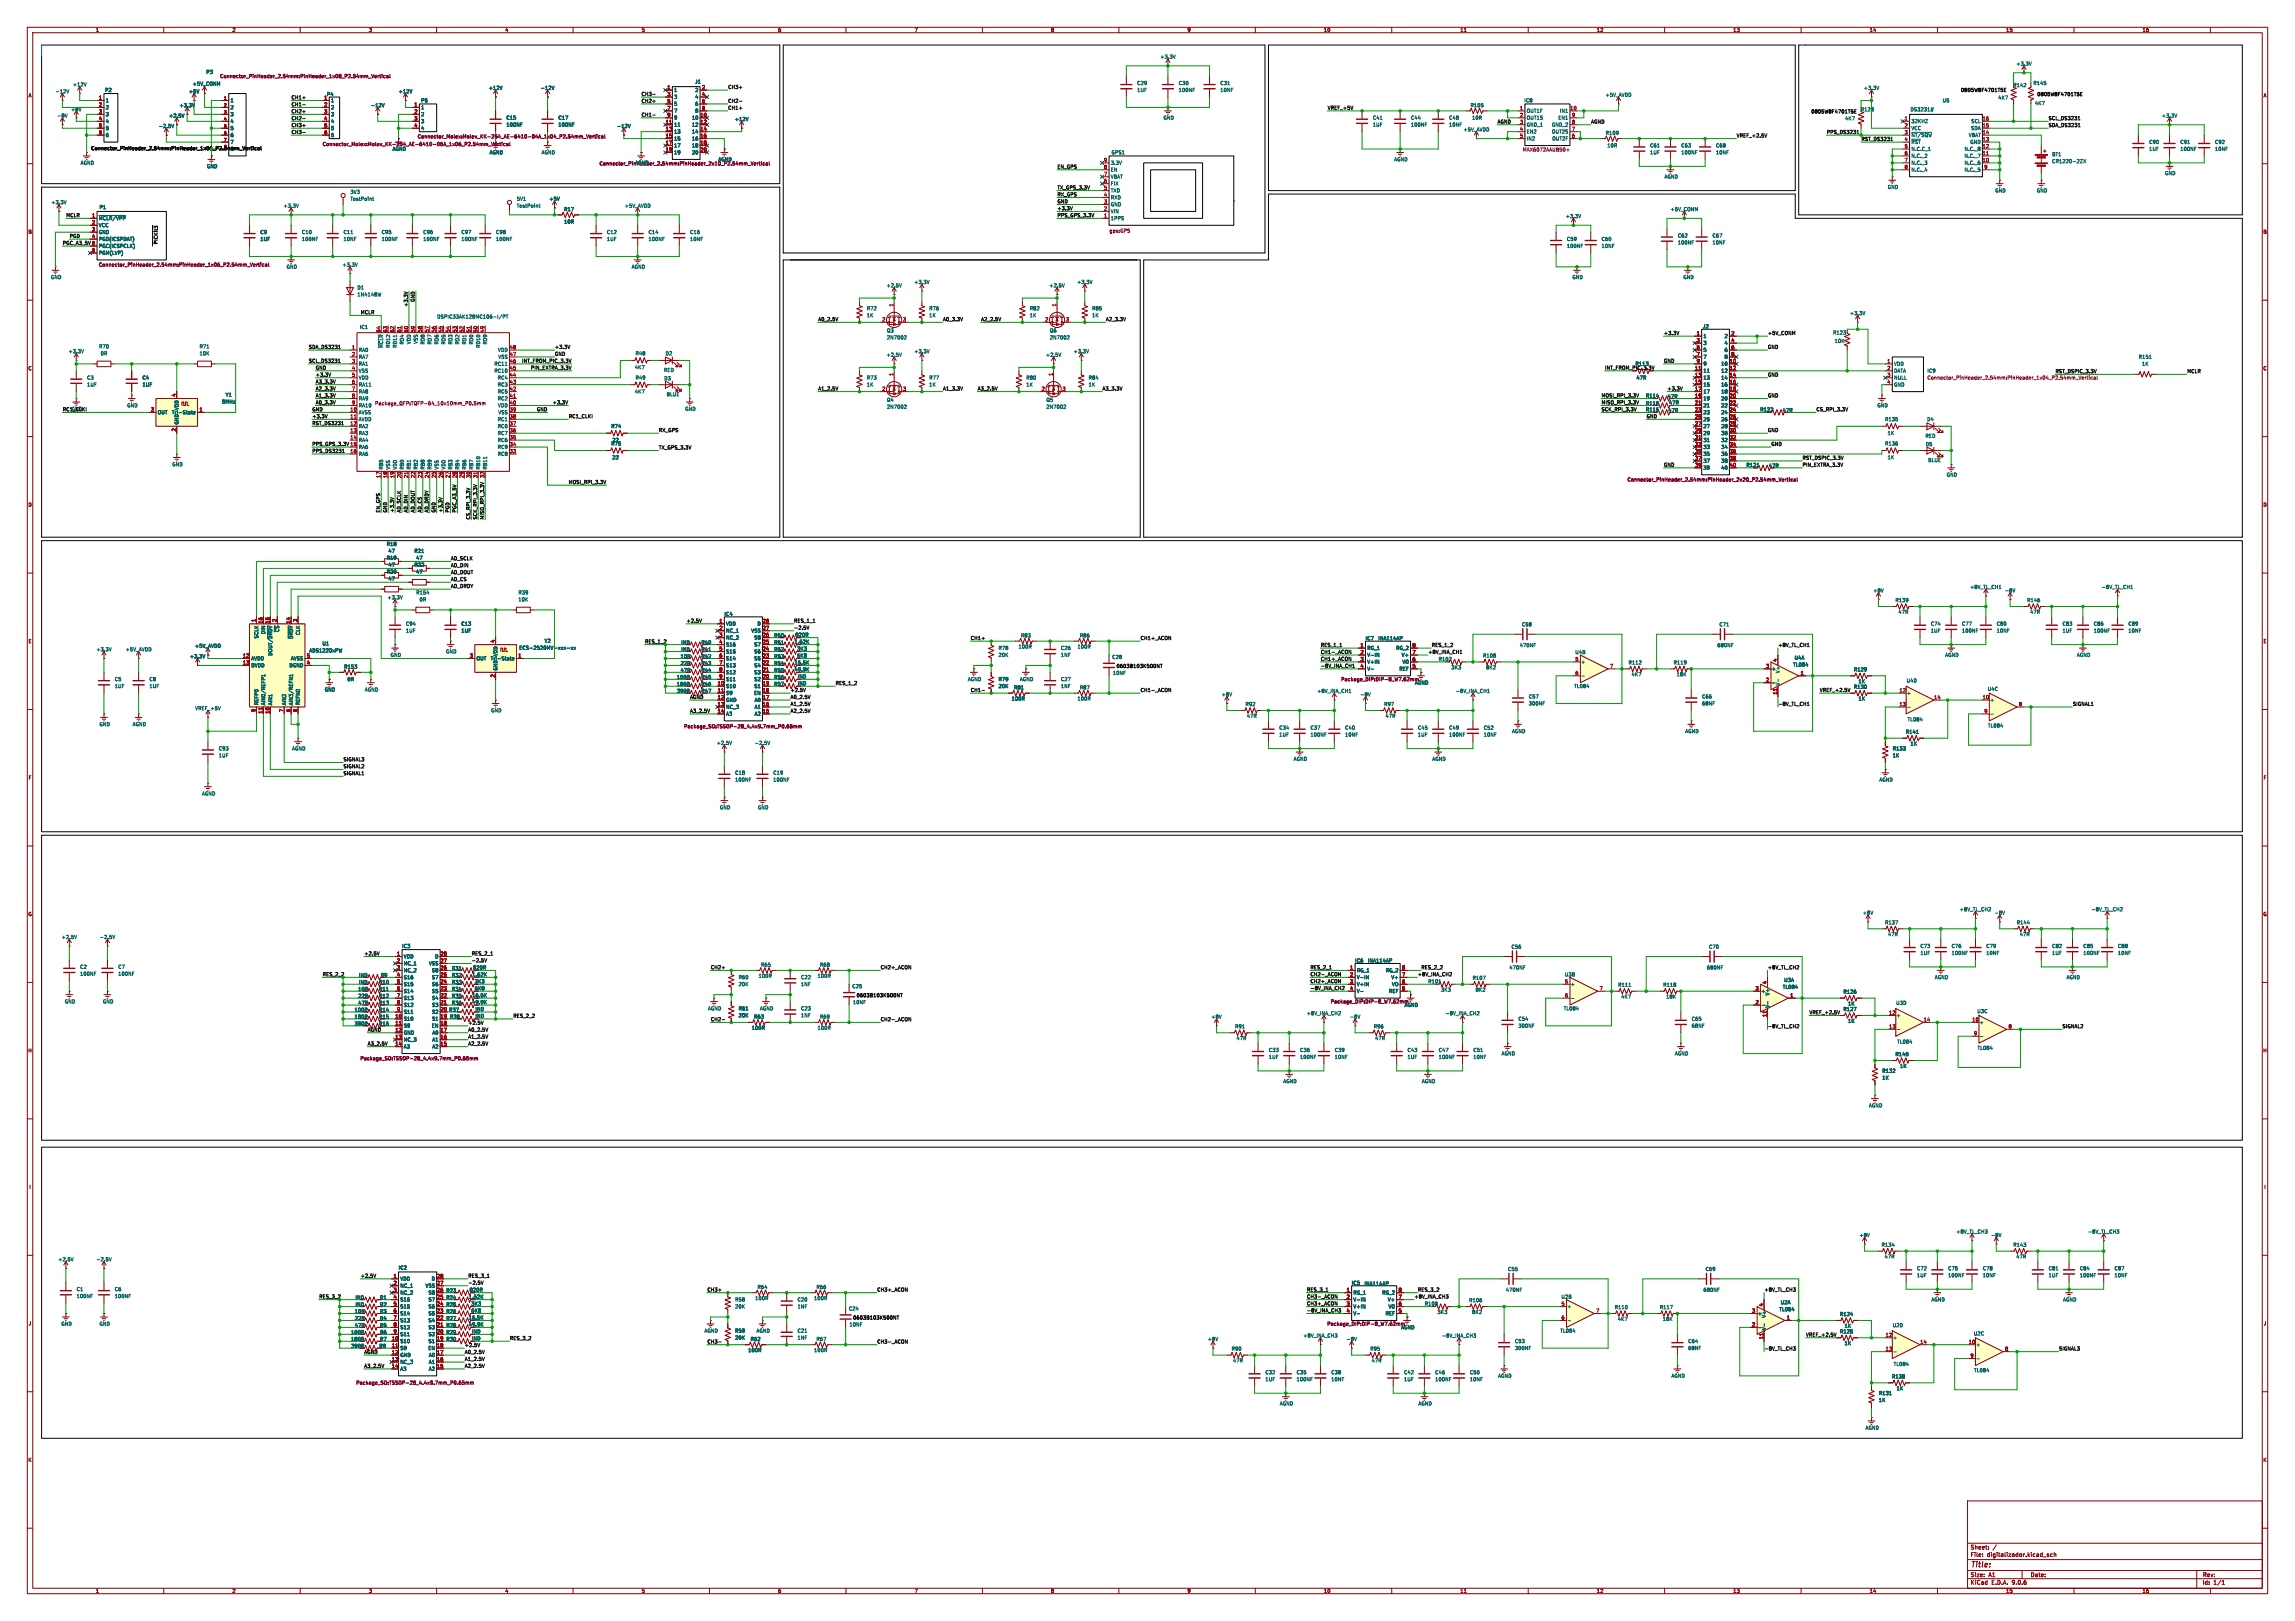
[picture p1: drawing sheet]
<svg xmlns="http://www.w3.org/2000/svg" width="841mm" height="594mm" viewBox="0 0 841 594" stroke-linecap="round" stroke-linejoin="round" font-family="sans-serif">
<defs><g id="words">
<text font-size="2.8" fill="#840000" x="722" y="574.9">Title:</text>
<g font-size="2.1" fill="#840000">
<text x="722" y="568">Sheet:</text>
<text x="722" y="570.7">File:</text>
<text x="728.1" y="570.7">digitalizador.kicad_sch</text>
<text x="722" y="580.9">KiCad</text>
<text x="722" y="578.1">Size:</text>
<text x="728.7" y="578.1">A1</text>
<text x="729.7" y="580.9">E.D.A.</text>
<text x="737.3" y="580.9">9.0.6</text>
<text x="744" y="578.1">Date:</text>
<text x="807" y="578.3">Rev:</text>
<text x="807" y="580.9">Id:</text>
<text x="811.1" y="580.9">1/1</text>
</g>
<g font-size="1.8" fill="#840000">
<text x="35" y="11.9">1</text>
<text x="85" y="11.9">2</text>
<text x="135" y="11.9">3</text>
<text x="185" y="11.9">4</text>
<text x="235" y="11.9">5</text>
<text x="285" y="11.9">6</text>
<text x="335" y="11.9">7</text>
<text x="385" y="11.9">8</text>
<text x="435" y="11.9">9</text>
<text x="485" y="11.9">10</text>
<text x="535" y="11.9">11</text>
<text x="585" y="11.9">12</text>
<text x="635" y="11.9">13</text>
<text x="685" y="11.9">14</text>
<text x="735" y="11.9">15</text>
<text x="785" y="11.9">16</text>
<text x="10.3" y="35.9">A</text>
<text x="829.3" y="35.9">A</text>
<text x="10.3" y="85.9">B</text>
<text x="829.2" y="85.9">B</text>
<text x="10.3" y="135.9">C</text>
<text x="588" y="135.5">INT_FROM_PIC_3.3V</text>
<text x="829.2" y="135.9">C</text>
<text x="603" y="148.7">R115</text>
<text x="603" y="145.9">R114</text>
<text x="611" y="146.2">47R</text>
<text x="611.5" y="148.4">47R</text>
<text x="603" y="151">R116</text>
<text x="611.2" y="151.2">47R</text>
<text x="644.9" y="151">R122</text>
<text x="653.1" y="151.2">47R</text>
<text x="639.8" y="171.3">R121</text>
<text x="648" y="171.6">47R</text>
<text x="10.3" y="185.9">D</text>
<text x="829.2" y="185.9">D</text>
<text x="283.5" y="233.8">R50</text>
<text x="291.3" y="233.5">820R</text>
<text x="10.3" y="235.9">E</text>
<text x="249.5" y="238.9">IND</text>
<text x="249.5" y="236.3">IND</text>
<text x="256.9" y="238.9">R41</text>
<text x="256.9" y="236.3">R40</text>
<text x="283.5" y="236.3">R51</text>
<text x="283.5" y="238.9">R52</text>
<text x="291" y="236.1">1.62K</text>
<text x="291.9" y="238.6">3K3</text>
<text x="829.3" y="235.9">E</text>
<text x="249.3" y="241.4">10R</text>
<text x="249.3" y="243.9">22R</text>
<text x="256.9" y="241.4">R42</text>
<text x="256.9" y="243.9">R43</text>
<text x="283.5" y="243.9">R54</text>
<text x="283.5" y="241.4">R53</text>
<text x="291" y="243.7">16.5K</text>
<text x="291.9" y="241.1">6K8</text>
<text x="249.3" y="246.5">47R</text>
<text x="256.9" y="249">R45</text>
<text x="256.9" y="246.5">R44</text>
<text x="256.9" y="251.6">R46</text>
<text x="283.5" y="249">R56</text>
<text x="283.5" y="251.6">R57</text>
<text x="283.5" y="246.5">R55</text>
<text x="291" y="246.2">49.9K</text>
<text x="292.2" y="248.8">IND</text>
<text x="292.2" y="251.3">IND</text>
<text x="256.9" y="254.1">R47</text>
<text x="10.3" y="285.9">F</text>
<text x="829.3" y="285.9">F</text>
<text x="10.3" y="335.9">G</text>
<text x="829.2" y="335.9">G</text>
<text x="131.4" y="358.2">IND</text>
<text x="139.4" y="358.2">R9</text>
<text x="165.4" y="355.7">R31</text>
<text x="165.4" y="358.2">R32</text>
<text x="172.9" y="358">1.62K</text>
<text x="173.2" y="355.4">820R</text>
<text x="131.1" y="365.9">22R</text>
<text x="131.1" y="363.3">10R</text>
<text x="131.4" y="360.8">IND</text>
<text x="138.8" y="365.9">R12</text>
<text x="138.8" y="363.3">R11</text>
<text x="138.8" y="360.8">R10</text>
<text x="165.4" y="360.8">R33</text>
<text x="165.4" y="365.9">R35</text>
<text x="165.4" y="363.3">R34</text>
<text x="172.9" y="365.6">16.5K</text>
<text x="173.8" y="360.5">3K3</text>
<text x="173.8" y="363.1">6K8</text>
<text x="131.1" y="368.4">47R</text>
<text x="138.8" y="368.4">R13</text>
<text x="138.8" y="370.9">R14</text>
<text x="165.4" y="368.4">R36</text>
<text x="172.9" y="368.1">49.9K</text>
<text x="174.1" y="370.7">IND</text>
<text x="138.8" y="376">R16</text>
<text x="138.8" y="373.5">R15</text>
<text x="174.1" y="373.2">IND</text>
<text x="10.2" y="385.9">H</text>
<text x="829.2" y="385.9">H</text>
<text x="10.6" y="435.9">I</text>
<text x="829.6" y="435.9">I</text>
<text x="171.9" y="473.6">820R</text>
<text x="130.1" y="478.9">IND</text>
<text x="130.1" y="476.4">IND</text>
<text x="171.6" y="476.1">1.62K</text>
<text x="172.6" y="478.6">3K3</text>
<text x="10.4" y="485.9">J</text>
<text x="129.9" y="484">22R</text>
<text x="129.9" y="481.4">10R</text>
<text x="171.6" y="483.7">16.5K</text>
<text x="172.6" y="481.2">6K8</text>
<text x="829.4" y="485.9">J</text>
<text x="129.9" y="486.5">47R</text>
<text x="171.6" y="486.3">49.9K</text>
<text x="172.8" y="491.3">IND</text>
<text x="172.8" y="488.8">IND</text>
<text x="138.9" y="494.1">R8</text>
<text x="10.3" y="535.9">K</text>
<text x="829.2" y="535.9">K</text>
<text x="35" y="583.9">1</text>
<text x="85" y="583.9">2</text>
<text x="135" y="583.9">3</text>
<text x="185" y="583.9">4</text>
<text x="235" y="583.9">5</text>
<text x="285" y="583.9">6</text>
<text x="335" y="583.9">7</text>
<text x="385" y="583.9">8</text>
<text x="435" y="583.9">9</text>
<text x="485" y="583.9">10</text>
<text x="535" y="583.9">11</text>
<text x="585" y="583.9">12</text>
<text x="635" y="583.9">13</text>
<text x="685" y="583.9">14</text>
<text x="735" y="583.9">15</text>
<text x="785" y="583.9">16</text>
</g>
<g font-size="1.8" fill="#006464">
<text x="425" y="21.7">+3.3V</text>
<text x="75.4" y="27.3">P3</text>
<text x="738.7" y="24.2">+3.3V</text>
<text x="20.2" y="34.4">-12V</text>
<text x="26.6" y="31.9">+12V</text>
<text x="38.4" y="33.9">P2</text>
<text x="69.1" y="34.4">+5V</text>
<text x="70.5" y="31.6">+5V_CONM</text>
<text x="119.6" y="35.4">P4</text>
<text x="145.9" y="34.4">+12V</text>
<text x="179" y="33.1">+12V</text>
<text x="198" y="33.1">-12V</text>
<text x="246.9" y="33.9">1</text>
<text x="254.6" y="30.8">J1</text>
<text x="254.6" y="33.9">2</text>
<text x="416.6" y="31.3">C29</text>
<text x="416.6" y="33.9">1UF</text>
<text x="431.8" y="31.3">C30</text>
<text x="431.8" y="33.9">100NF</text>
<text x="447" y="33.9">10NF</text>
<text x="447" y="31.3">C31</text>
<text x="588.2" y="35.7">+5V_AVDD</text>
<text x="682.9" y="33.1">+3.3V</text>
<text x="737.6" y="32.1">R142</text>
<text x="745" y="31.3">R145</text>
<text x="25.9" y="41">+8V</text>
<text x="38.6" y="37.7">1</text>
<text x="38.6" y="40.2">2</text>
<text x="65.6" y="39.5">+3.3V</text>
<text x="84.3" y="37.7">1</text>
<text x="84.3" y="40.2">2</text>
<text x="121.2" y="37.7">1</text>
<text x="121.2" y="40.2">2</text>
<text x="135.8" y="39.5">-12V</text>
<text x="154.2" y="40.2">1</text>
<text x="154.2" y="37.7">P5</text>
<text x="246.9" y="36.4">3</text>
<text x="246.9" y="39">5</text>
<text x="246.9" y="41.5">7</text>
<text x="254.6" y="36.4">4</text>
<text x="254.6" y="39">6</text>
<text x="254.6" y="41.5">8</text>
<text x="538.7" y="39.5">R105</text>
<text x="558.4" y="37.7">IC8</text>
<text x="559.3" y="41.5">OUT1F</text>
<text x="571.5" y="41.5">IN1</text>
<text x="681.7" y="41">R128</text>
<text x="699.9" y="41">DS3231#</text>
<text x="711.7" y="37.7">U5</text>
<text x="732.1" y="36.7">4K7</text>
<text x="745.6" y="38.7">4K7</text>
<text x="20.8" y="43.3">-8V</text>
<text x="38.6" y="42.8">3</text>
<text x="38.6" y="45.3">4</text>
<text x="38.6" y="47.9">5</text>
<text x="58" y="47.1">-2.5V</text>
<text x="61.8" y="43.3">+2.5V</text>
<text x="84.3" y="42.8">3</text>
<text x="84.3" y="45.3">4</text>
<text x="84.3" y="47.9">5</text>
<text x="121.2" y="42.8">3</text>
<text x="121.2" y="45.3">4</text>
<text x="121.2" y="47.9">5</text>
<text x="154.2" y="42.8">2</text>
<text x="154.2" y="45.3">3</text>
<text x="154.2" y="47.9">4</text>
<text x="185.4" y="44">C15</text>
<text x="185.4" y="46.6">100NF</text>
<text x="204.5" y="44">C17</text>
<text x="204.5" y="46.6">100NF</text>
<text x="226" y="47.1">-12V</text>
<text x="246.9" y="44">9</text>
<text x="246.9" y="46.6">11</text>
<text x="253.4" y="44">10</text>
<text x="253.4" y="46.6">12</text>
<text x="269.1" y="44.6">+12V</text>
<text x="426.2" y="44">GND</text>
<text x="502.9" y="44">C41</text>
<text x="502.9" y="46.6">1UF</text>
<text x="516.9" y="44">C44</text>
<text x="516.9" y="46.6">100NF</text>
<text x="530.9" y="46.6">10NF</text>
<text x="530.9" y="44">C48</text>
<text x="539.3" y="44">10R</text>
<text x="559.3" y="44">OUT1S</text>
<text x="559.3" y="46.6">GND_1</text>
<text x="568.6" y="46.6">GND_2</text>
<text x="570.9" y="44">EN1</text>
<text x="676" y="44.3">4K7</text>
<text x="700.3" y="45.3">32KHZ</text>
<text x="700.3" y="47.9">VCC</text>
<text x="722.2" y="47.9">SDA</text>
<text x="722.2" y="45.3">SCL</text>
<text x="792.1" y="43.3">+3.3V</text>
<text x="38.6" y="50.4">6</text>
<text x="84.3" y="50.4">6</text>
<text x="84.3" y="52.9">7</text>
<text x="121.2" y="50.4">6</text>
<text x="246.9" y="49.1">13</text>
<text x="246.9" y="51.7">15</text>
<text x="253.4" y="49.1">14</text>
<text x="253.4" y="51.7">16</text>
<text x="536.1" y="48.4">+5V_AVDD</text>
<text x="559.3" y="49.1">EN2</text>
<text x="559.3" y="51.7">IN2</text>
<text x="568.6" y="49.1">OUT2S</text>
<text x="568.7" y="51.7">OUT2F</text>
<text x="588.3" y="49.6">R109</text>
<text x="700.3" y="50.4">~{NT/SQW}</text>
<text x="700.3" y="52.9">~{RST}</text>
<text x="721.3" y="50.4">VBAT</text>
<text x="721.9" y="52.9">GND</text>
<text x="787.4" y="52.9">C90</text>
<text x="798.8" y="52.9">C91</text>
<text x="811.5" y="52.9">C92</text>
<text x="143.7" y="55.5">AGND</text>
<text x="179.3" y="56.7">AGND</text>
<text x="198.3" y="56.7">AGND</text>
<text x="246.9" y="54.2">17</text>
<text x="246.9" y="56.7">19</text>
<text x="253.4" y="54.2">18</text>
<text x="253.4" y="56.7">20</text>
<text x="263.1" y="59.3">AGND</text>
<text x="407.2" y="56.7">GPS1</text>
<text x="510.8" y="59.3">AGND</text>
<text x="588.9" y="54.2">10R</text>
<text x="604.5" y="54.2">C61</text>
<text x="604.5" y="56.7">1UF</text>
<text x="616" y="54.2">C63</text>
<text x="616" y="56.7">100NF</text>
<text x="628.7" y="56.7">10NF</text>
<text x="628.7" y="54.2">C68</text>
<text x="700.3" y="55.5">N.C.C_1</text>
<text x="700.3" y="58">N.C._2</text>
<text x="719.7" y="55.5">N.C._8</text>
<text x="719.7" y="58">N.C._7</text>
<text x="751.8" y="57.4">BT1</text>
<text x="751.8" y="60">CR1220-2ZX</text>
<text x="787.4" y="55.5">1UF</text>
<text x="798.8" y="55.5">100NF</text>
<text x="811.5" y="55.5">10NF</text>
<text x="29.4" y="60.6">AGND</text>
<text x="75.7" y="61.8">GND</text>
<text x="232.6" y="60.6">AGND</text>
<text x="406.9" y="60.6">3.3V</text>
<text x="406.9" y="63.1">EN</text>
<text x="406.9" y="65.6">VBAT</text>
<text x="609.8" y="65.6">AGND</text>
<text x="700.3" y="60.6">N.C._3</text>
<text x="700.3" y="63.1">N.C._4</text>
<text x="719.7" y="60.6">N.C._6</text>
<text x="719.7" y="63.1">N.C._5</text>
<text x="793.2" y="64.4">GND</text>
<text x="128.3" y="71.2">3V3</text>
<text x="406.9" y="68.2">FIX</text>
<text x="406.9" y="70.7">TXD</text>
<text x="691.6" y="69.4">GND</text>
<text x="731" y="70.7">GND</text>
<text x="746.2" y="70.7">GND</text>
<text x="18.6" y="75">+3.3V</text>
<text x="36.3" y="76.8">P1</text>
<text x="103.7" y="76.3">+3.3V</text>
<text x="128.3" y="73.8">TestPoint</text>
<text x="189.2" y="76.3">TestPoint</text>
<text x="189.2" y="73.8">5V1</text>
<text x="201.2" y="73.8">+5V</text>
<text x="206.6" y="77.6">R17</text>
<text x="228.8" y="76.3">+5V_AVDD</text>
<text x="406.9" y="73.3">RXD</text>
<text x="406.9" y="75.8">GND</text>
<text x="612" y="77.6">+5V_CONM</text>
<text x="36.1" y="80.9">~{MCLR/VPP}</text>
<text x="36.1" y="83.4">VCC</text>
<text x="206.6" y="82.1">10R</text>
<text x="406.9" y="78.3">VIN</text>
<text x="406.9" y="80.9">1PPS</text>
<text x="573.6" y="80.1">+3.3V</text>
<text x="36.1" y="86">GND</text>
<text x="36.1" y="88.5">PGD(ICSPDAT)</text>
<text x="95.3" y="86">C9</text>
<text x="95.3" y="88.5">1UF</text>
<text x="110.5" y="86">C10</text>
<text x="110.5" y="88.5">100NF</text>
<text x="125.7" y="88.5">10NF</text>
<text x="125.7" y="86">C11</text>
<text x="139.7" y="86">C95</text>
<text x="139.7" y="88.5">100NF</text>
<text x="154.9" y="86">C96</text>
<text x="154.9" y="88.5">100NF</text>
<text x="168.9" y="86">C97</text>
<text x="168.9" y="88.5">100NF</text>
<text x="181.6" y="86">C98</text>
<text x="181.6" y="88.5">100NF</text>
<text x="222.3" y="86">C12</text>
<text x="222.3" y="88.5">1UF</text>
<text x="237.5" y="86">C14</text>
<text x="237.5" y="88.5">100NF</text>
<text x="252.7" y="88.5">10NF</text>
<text x="252.7" y="86">C16</text>
<text x="574" y="88.5">C59</text>
<text x="586.7" y="88.5">C60</text>
<text x="614.7" y="87.2">C62</text>
<text x="614.7" y="89.8">100NF</text>
<text x="627.4" y="89.8">10NF</text>
<text x="627.4" y="87.2">C67</text>
<text x="36.1" y="91">PGC(ICSPCLK)</text>
<text x="36.1" y="93.6">PGM(LVP)</text>
<text x="574" y="91">100NF</text>
<text x="586.7" y="91">10NF</text>
<text x="104.9" y="98.7">GND</text>
<text x="125.3" y="97.9">+3.3V</text>
<text x="231.4" y="98.7">AGND</text>
<text x="18.5" y="102.5">GND</text>
<text x="130.8" y="106.3">D1</text>
<text x="324.7" y="105.5">+2.5V</text>
<text x="334.9" y="104.2">+3.3V</text>
<text x="384.4" y="105.5">+2.5V</text>
<text x="394.6" y="104.2">+3.3V</text>
<text x="576.1" y="102.5">GND</text>
<text x="616.7" y="102.5">GND</text>
<text x="130.8" y="108.8">1N4148W</text>
<text x="317.5" y="113.9">R72</text>
<text x="340.4" y="113.9">R76</text>
<text x="377.2" y="113.9">R82</text>
<text x="400.1" y="113.9">R85</text>
<text x="160.1" y="116.9">DSPIC33AK128MC106-I/PT</text>
<text x="317.5" y="116.4">1K</text>
<text x="340.4" y="116.4">1K</text>
<text x="377.2" y="116.4">1K</text>
<text x="400.1" y="116.4">1K</text>
<text x="677.8" y="115.7">+3.3V</text>
<text x="131.7" y="120.8">IC1</text>
<text x="324.9" y="122">Q3</text>
<text x="324.9" y="124.6">2N7002</text>
<text x="384.6" y="122">Q6</text>
<text x="384.6" y="124.6">2N7002</text>
<text x="623.9" y="120.5">J2</text>
<text x="624.1" y="124.1">1</text>
<text x="631.8" y="124.1">2</text>
<text x="671.6" y="122.8">R123</text>
<text x="672.2" y="125.8">10K</text>
<text x="25" y="129.6">+3.3V</text>
<text x="36.2" y="127.9">R70</text>
<text x="36.8" y="130.4">0R</text>
<text x="73" y="127.9">R71</text>
<text x="73" y="130.4">10K</text>
<text x="131.3" y="129.1">RA0</text>
<text x="131.3" y="131.7">RA7</text>
<text x="140.6" y="127.7" transform="rotate(-90 140.6 127.7)">~{MCLR}</text>
<text x="143.1" y="127.6" transform="rotate(-90 143.1 127.6)">RD12</text>
<text x="145.6" y="127.6" transform="rotate(-90 145.6 127.6)">RD11</text>
<text x="148.2" y="126.4" transform="rotate(-90 148.2 126.4)">RD4</text>
<text x="150.7" y="126.3" transform="rotate(-90 150.7 126.3)">VDD</text>
<text x="153.3" y="126.1" transform="rotate(-90 153.3 126.1)">VSS</text>
<text x="155.8" y="126.4" transform="rotate(-90 155.8 126.4)">RD8</text>
<text x="158.3" y="126.4" transform="rotate(-90 158.3 126.4)">RD7</text>
<text x="160.9" y="126.4" transform="rotate(-90 160.9 126.4)">RD6</text>
<text x="163.4" y="126.4" transform="rotate(-90 163.4 126.4)">RD5</text>
<text x="166" y="126.4" transform="rotate(-90 166 126.4)">RD3</text>
<text x="168.5" y="126.4" transform="rotate(-90 168.5 126.4)">RD2</text>
<text x="171" y="126.4" transform="rotate(-90 171 126.4)">RD1</text>
<text x="173.6" y="126.4" transform="rotate(-90 173.6 126.4)">RD0</text>
<text x="176.1" y="127.6" transform="rotate(-90 176.1 127.6)">RD10</text>
<text x="178.7" y="126.4" transform="rotate(-90 178.7 126.4)">RD9</text>
<text x="182.4" y="129.1">VDD</text>
<text x="182.5" y="131.7">VSS</text>
<text x="232.7" y="130.4">R48</text>
<text x="243.8" y="130.4">D2</text>
<text x="324.7" y="130.9">+2.5V</text>
<text x="334.9" y="129.6">+3.3V</text>
<text x="383.1" y="130.9">+2.5V</text>
<text x="393.3" y="129.6">+3.3V</text>
<text x="624.1" y="126.6">3</text>
<text x="624.1" y="129.1">5</text>
<text x="624.1" y="131.7">7</text>
<text x="631.8" y="126.6">4</text>
<text x="631.8" y="129.1">6</text>
<text x="631.8" y="131.7">8</text>
<text x="783.6" y="131.7">R151</text>
<text x="131.3" y="134.2">RA1</text>
<text x="131.3" y="136.8">VSS</text>
<text x="181" y="134.2">RC11</text>
<text x="181" y="136.8">RC10</text>
<text x="232.5" y="135.5">4K7</text>
<text x="243.2" y="136.5">RED</text>
<text x="599.2" y="134.2">R113</text>
<text x="624.1" y="134.2">9</text>
<text x="624.1" y="136.8">11</text>
<text x="630.6" y="134.2">10</text>
<text x="630.6" y="136.8">12</text>
<text x="693.9" y="134.2">VDD</text>
<text x="693.9" y="136.8">DATA</text>
<text x="706.1" y="136.8">IC9</text>
<text x="784.8" y="134.2">1K</text>
<text x="31.8" y="139.3">C3</text>
<text x="31.8" y="141.8">1UF</text>
<text x="52.1" y="139.3">C4</text>
<text x="52.1" y="141.8">1UF</text>
<text x="131.3" y="139.3">VDD</text>
<text x="131.3" y="141.8">RA11</text>
<text x="182.2" y="139.3">RC4</text>
<text x="182.2" y="141.8">RC3</text>
<text x="232.7" y="139.3">R49</text>
<text x="243.3" y="139.5">D3</text>
<text x="317.5" y="141.8">1K</text>
<text x="317.5" y="139.3">R73</text>
<text x="340.4" y="141.8">1K</text>
<text x="340.4" y="139.3">R77</text>
<text x="375.9" y="141.8">1K</text>
<text x="375.9" y="139.3">R80</text>
<text x="398.8" y="141.8">1K</text>
<text x="398.8" y="139.3">R84</text>
<text x="599.5" y="139.3">47R</text>
<text x="624.1" y="139.3">13</text>
<text x="624.1" y="141.8">15</text>
<text x="630.6" y="139.3">14</text>
<text x="630.6" y="141.8">16</text>
<text x="693.9" y="139.3">NULL</text>
<text x="693.9" y="141.8">GND</text>
<text x="46.5" y="149.5">GND</text>
<text x="81.2" y="148.1">8MHz</text>
<text x="82.6" y="145.6">Y1</text>
<text x="131.3" y="144.4">RA8</text>
<text x="131.3" y="146.9">RA9</text>
<text x="131.3" y="149.5">RA10</text>
<text x="182.2" y="144.4">RC5</text>
<text x="182.2" y="146.9">RC2</text>
<text x="182.4" y="149.5">VDD</text>
<text x="232.5" y="144.4">4K7</text>
<text x="244.1" y="145.4">BLUE</text>
<text x="324.9" y="147.4">Q4</text>
<text x="324.9" y="150">2N7002</text>
<text x="383.3" y="147.4">Q5</text>
<text x="383.3" y="150">2N7002</text>
<text x="624.1" y="144.4">17</text>
<text x="624.1" y="146.9">19</text>
<text x="624.1" y="149.5">21</text>
<text x="630.6" y="144.4">18</text>
<text x="630.6" y="146.9">20</text>
<text x="630.6" y="149.5">22</text>
<text x="687.8" y="149.5">GND</text>
<text x="57.7" y="152">OUT</text>
<text x="62.8" y="152">Tri-State</text>
<text x="65.6" y="155.7" transform="rotate(-90 65.6 155.7)">GND</text>
<text x="65.6" y="150.4" transform="rotate(-90 65.6 150.4)">VDD</text>
<text x="131.3" y="152">AVSS</text>
<text x="131.3" y="154.5">AVDD</text>
<text x="182.2" y="154.5">RC1</text>
<text x="182.5" y="152">VSS</text>
<text x="250.9" y="150.7">GND</text>
<text x="624.1" y="152">23</text>
<text x="624.1" y="154.5">25</text>
<text x="630.6" y="152">24</text>
<text x="630.6" y="154.5">26</text>
<text x="690.6" y="154.5">R135</text>
<text x="706" y="154.5">D4</text>
<text x="131.3" y="157.1">RA2</text>
<text x="131.3" y="159.6">RA3</text>
<text x="182.2" y="157.1">RC0</text>
<text x="182.2" y="159.6">RC7</text>
<text x="223.9" y="157.1">R74</text>
<text x="624.1" y="157.1">27</text>
<text x="624.1" y="159.6">29</text>
<text x="630.6" y="157.1">28</text>
<text x="630.6" y="159.6">30</text>
<text x="691.6" y="159.6">1K</text>
<text x="705.4" y="160.6">RED</text>
<text x="131.3" y="162.2">RA4</text>
<text x="131.3" y="164.7">RA6</text>
<text x="131.3" y="167.2">RA6</text>
<text x="182.2" y="162.2">RC6</text>
<text x="182.2" y="164.7">RC9</text>
<text x="182.2" y="167.2">RC8</text>
<text x="223.9" y="163.4">R75</text>
<text x="224.2" y="162.2">22</text>
<text x="624.1" y="162.2">31</text>
<text x="624.1" y="164.7">33</text>
<text x="624.1" y="167.2">35</text>
<text x="630.6" y="162.2">32</text>
<text x="630.6" y="164.7">34</text>
<text x="630.6" y="167.2">36</text>
<text x="690.6" y="163.4">R136</text>
<text x="705.5" y="163.7">D5</text>
<text x="63" y="171">GND</text>
<text x="140.6" y="172.2" transform="rotate(-90 140.6 172.2)">RB5</text>
<text x="143.1" y="172.2" transform="rotate(-90 143.1 172.2)">VSS</text>
<text x="145.6" y="172.2" transform="rotate(-90 145.6 172.2)">VDD</text>
<text x="148.2" y="172.2" transform="rotate(-90 148.2 172.2)">RB0</text>
<text x="150.7" y="172.2" transform="rotate(-90 150.7 172.2)">RB1</text>
<text x="153.3" y="172.2" transform="rotate(-90 153.3 172.2)">RB2</text>
<text x="155.8" y="172.2" transform="rotate(-90 155.8 172.2)">RB8</text>
<text x="158.3" y="172.2" transform="rotate(-90 158.3 172.2)">RB9</text>
<text x="160.9" y="172.2" transform="rotate(-90 160.9 172.2)">VSS</text>
<text x="163.4" y="172.2" transform="rotate(-90 163.4 172.2)">VDD</text>
<text x="166" y="172.2" transform="rotate(-90 166 172.2)">RB3</text>
<text x="168.5" y="172.2" transform="rotate(-90 168.5 172.2)">RB4</text>
<text x="171" y="172.2" transform="rotate(-90 171 172.2)">RB6</text>
<text x="173.6" y="172.2" transform="rotate(-90 173.6 172.2)">RB7</text>
<text x="176.1" y="172.2" transform="rotate(-90 176.1 172.2)">RB10</text>
<text x="178.7" y="172.2" transform="rotate(-90 178.7 172.2)">RB11</text>
<text x="224.2" y="168.5">22</text>
<text x="624.1" y="169.8">37</text>
<text x="624.1" y="172.3">39</text>
<text x="630.6" y="169.8">38</text>
<text x="630.6" y="172.3">40</text>
<text x="691.6" y="168.5">1K</text>
<text x="706.4" y="169.5">BLUE</text>
<text x="713.2" y="174.9">GND</text>
<text x="141.6" y="200.3">R18</text>
<text x="142.2" y="202.8">47</text>
<text x="151.7" y="202.8">R21</text>
<text x="141.6" y="205.3">R19</text>
<text x="142.2" y="207.9">47</text>
<text x="151.7" y="207.9">R22</text>
<text x="152.4" y="205.3">47</text>
<text x="141.6" y="210.4">R20</text>
<text x="142.2" y="213">47</text>
<text x="152.4" y="210.4">47</text>
<text x="141.8" y="219.8">+3.3V</text>
<text x="152.4" y="218">R154</text>
<text x="153.6" y="220.6">0R</text>
<text x="189.8" y="218">R39</text>
<text x="189.8" y="220.6">10K</text>
<text x="686.3" y="217.3">+8V</text>
<text x="694.4" y="220.8">R139</text>
<text x="721.8" y="216">+8V_TL_CH1</text>
<text x="734.6" y="217.3">-8V</text>
<text x="742.7" y="220.8">R146</text>
<text x="770.1" y="216">-8V_TL_CH1</text>
<text x="265.3" y="225.9">IC4</text>
<text x="695.5" y="225.1">47R</text>
<text x="743.8" y="225.1">47R</text>
<text x="97.4" y="232.5" transform="rotate(-90 97.4 232.5)">DIN</text>
<text x="102.5" y="231.8" transform="rotate(-90 102.5 231.8)">~{CS}</text>
<text x="110.1" y="232.9" transform="rotate(-90 110.1 232.9)">CLK</text>
<text x="148.6" y="229.5">C94</text>
<text x="148.6" y="232">1UF</text>
<text x="168.9" y="229.5">C13</text>
<text x="168.9" y="232">1UF</text>
<text x="265.9" y="229.5">VDD</text>
<text x="265.9" y="232">NC_1</text>
<text x="275.2" y="232">VSS</text>
<text x="277.4" y="229.5">D</text>
<text x="374" y="233.8">R83</text>
<text x="395.6" y="233.8">R86</text>
<text x="557.5" y="229.7">C58</text>
<text x="629.9" y="229.7">C71</text>
<text x="707.4" y="229.5">C74</text>
<text x="707.4" y="232">1UF</text>
<text x="718.8" y="229.5">C77</text>
<text x="718.8" y="232">100NF</text>
<text x="731.5" y="232">10NF</text>
<text x="731.5" y="229.5">C80</text>
<text x="755.7" y="229.5">C83</text>
<text x="755.7" y="232">1UF</text>
<text x="767.1" y="229.5">C86</text>
<text x="767.1" y="232">100NF</text>
<text x="779.8" y="232">10NF</text>
<text x="779.8" y="229.5">C89</text>
<text x="35.2" y="238.9">+3.3V</text>
<text x="45.9" y="238.9">+5V_AVDD</text>
<text x="71.3" y="237.6">+5V_AVDD</text>
<text x="94.8" y="234.1" transform="rotate(-90 94.8 234.1)">SCLK</text>
<text x="107.5" y="234.2" transform="rotate(-90 107.5 234.2)">~{DRDY}</text>
<text x="113.2" y="239.3">ADS1220xPW</text>
<text x="118" y="236.7">U1</text>
<text x="163.3" y="239.6">GND</text>
<text x="190.1" y="238.3">ECS-2520MV-xxx-xx</text>
<text x="199.4" y="235.7">Y2</text>
<text x="265.9" y="234.5">NC_2</text>
<text x="265.9" y="237.1">S16</text>
<text x="265.9" y="239.6">S15</text>
<text x="276.3" y="234.5">S8</text>
<text x="276.3" y="237.1">S7</text>
<text x="276.3" y="239.6">S6</text>
<text x="365.8" y="238.4">R78</text>
<text x="373.1" y="237.8">100R</text>
<text x="388.6" y="238.4">C26</text>
<text x="394.7" y="237.8">100R</text>
<text x="500.3" y="234.8">IC7</text>
<text x="500.9" y="238.4">RG_1</text>
<text x="504.9" y="234.8">INA114AP</text>
<text x="511.5" y="238.4">RG_2</text>
<text x="556.8" y="237.3">470NF</text>
<text x="577.1" y="239.9">U4B</text>
<text x="629.2" y="237.3">680NF</text>
<text x="69.4" y="241.4">+3.3V</text>
<text x="91.9" y="244.7">DVDD</text>
<text x="91.9" y="242.2">AVDD</text>
<text x="99.9" y="240.4" transform="rotate(-90 99.9 240.4)">DOUT/~{DRDY}</text>
<text x="105.9" y="244.7">DGND</text>
<text x="106.5" y="242.2">AVSS</text>
<text x="126" y="245.2">R153</text>
<text x="143" y="240.9">GND</text>
<text x="174.5" y="242.2">OUT</text>
<text x="179.7" y="242.2">Tri-State</text>
<text x="182.5" y="245.9" transform="rotate(-90 182.5 245.9)">GND</text>
<text x="182.5" y="240.6" transform="rotate(-90 182.5 240.6)">VDD</text>
<text x="265.9" y="242.2">S14</text>
<text x="265.9" y="244.7">S13</text>
<text x="276.3" y="242.2">S5</text>
<text x="276.3" y="244.7">S4</text>
<text x="365.8" y="240.9">20K</text>
<text x="388.6" y="240.9">1NF</text>
<text x="407.4" y="241.7">C28</text>
<text x="500.9" y="240.9">V-IN</text>
<text x="500.9" y="243.4">V+IN</text>
<text x="500.9" y="246">V-</text>
<text x="512.7" y="246">REF</text>
<text x="513.5" y="240.9">V+</text>
<text x="513.8" y="243.4">VO</text>
<text x="527" y="242.4">R102</text>
<text x="531.7" y="245.5">3K3</text>
<text x="543.3" y="241.1">R108</text>
<text x="544.4" y="245.5">8K2</text>
<text x="579.2" y="243.4">+</text>
<text x="596.6" y="243.7">R112</text>
<text x="613.1" y="243.7">R119</text>
<text x="649.1" y="246">+</text>
<text x="657" y="244.4">TL084</text>
<text x="657.5" y="241.9">U4A</text>
<text x="712.7" y="240.9">AGND</text>
<text x="760.9" y="240.9">AGND</text>
<text x="41.9" y="249.8">C5</text>
<text x="54.6" y="249.8">C8</text>
<text x="127.2" y="249.8">0R</text>
<text x="247.9" y="249">100R</text>
<text x="247.9" y="251.6">180R</text>
<text x="265.9" y="247.2">S12</text>
<text x="265.9" y="249.8">S11</text>
<text x="276.3" y="247.2">S3</text>
<text x="276.3" y="249.8">S2</text>
<text x="354.5" y="249.8">AGND</text>
<text x="365.8" y="249.8">R79</text>
<text x="373.6" y="249.8">AGND</text>
<text x="388.6" y="249.8">C27</text>
<text x="407.7" y="247.5">10NF</text>
<text x="518.4" y="251.1">AGND</text>
<text x="597.7" y="248">4K7</text>
<text x="614.3" y="248">18K</text>
<text x="652.4" y="251.3" transform="rotate(-90 652.4 251.3)">V-</text>
<text x="652.4" y="246.8" transform="rotate(-90 652.4 246.8)">V+</text>
<text x="679.2" y="246.2">R129</text>
<text x="680.9" y="250.5">1K</text>
<text x="698.5" y="250.3">U4D</text>
<text x="41.9" y="252.3">1UF</text>
<text x="54.6" y="252.3">1UF</text>
<text x="118.9" y="253.6">GND</text>
<text x="133.6" y="253.6">AGND</text>
<text x="247.9" y="254.1">390R</text>
<text x="265.9" y="252.3">S10</text>
<text x="265.9" y="254.9">S9</text>
<text x="265.9" y="257.4">GND</text>
<text x="276.2" y="254.9">EN</text>
<text x="276.3" y="252.3">S1</text>
<text x="276.4" y="257.4">A0</text>
<text x="365.8" y="252.3">20K</text>
<text x="370.6" y="256.9">100R</text>
<text x="371.4" y="252.8">R81</text>
<text x="388.6" y="252.3">1NF</text>
<text x="394.7" y="256.9">100R</text>
<text x="395.6" y="252.8">R87</text>
<text x="447.5" y="255.4">+8V</text>
<text x="482.5" y="254.1">+8V_INA_CH1</text>
<text x="498.3" y="255.4">-8V</text>
<text x="533.3" y="254.1">-8V_INA_CH1</text>
<text x="560.1" y="256.1">C57</text>
<text x="576.7" y="252.3">TL084</text>
<text x="623.6" y="256.1">C66</text>
<text x="679.2" y="252.6">R130</text>
<text x="680.9" y="256.9">1K</text>
<text x="698.6" y="254.9">+</text>
<text x="728.2" y="253.3">U4C</text>
<text x="729.1" y="257.4">+</text>
<text x="71.4" y="260.5">VREF_+5V</text>
<text x="94.8" y="258.6" transform="rotate(-90 94.8 258.6)">REFP0</text>
<text x="97.4" y="258.6" transform="rotate(-90 97.4 258.6)">AIN0/REFP1</text>
<text x="99.9" y="258.6" transform="rotate(-90 99.9 258.6)">AIN1</text>
<text x="105" y="258.6" transform="rotate(-90 105 258.6)">AIN2</text>
<text x="107.5" y="258.6" transform="rotate(-90 107.5 258.6)">AIN3/REFN1</text>
<text x="110.1" y="258.6" transform="rotate(-90 110.1 258.6)">REFN0</text>
<text x="179.8" y="261.2">GND</text>
<text x="265.9" y="259.9">NC_3</text>
<text x="265.9" y="262.5">A3</text>
<text x="276.4" y="259.9">A1</text>
<text x="276.4" y="262.5">A2</text>
<text x="456.3" y="258.9">R92</text>
<text x="456.8" y="263.2">47R</text>
<text x="507.1" y="258.9">R97</text>
<text x="507.6" y="263.2">47R</text>
<text x="560.1" y="258.7">300NF</text>
<text x="623.6" y="258.7">68NF</text>
<text x="36.3" y="266.3">GND</text>
<text x="48.5" y="266.3">AGND</text>
<text x="468.6" y="267.6">C34</text>
<text x="480.1" y="267.6">C37</text>
<text x="492.8" y="267.6">C40</text>
<text x="519.4" y="267.6">C45</text>
<text x="530.9" y="267.6">C49</text>
<text x="543.6" y="267.6">C52</text>
<text x="553.9" y="268.8">AGND</text>
<text x="617.4" y="268.8">AGND</text>
<text x="698.2" y="269.1">R141</text>
<text x="698.9" y="264.5">TL084</text>
<text x="728.4" y="266.8">TL084</text>
<text x="80" y="275.2">C93</text>
<text x="106.9" y="275.2">AGND</text>
<text x="262.5" y="273.2">+2.5V</text>
<text x="276.5" y="273.2">-2.5V</text>
<text x="468.6" y="270.1">1UF</text>
<text x="480.1" y="270.1">100NF</text>
<text x="492.8" y="270.1">10NF</text>
<text x="519.4" y="270.1">1UF</text>
<text x="530.9" y="270.1">100NF</text>
<text x="543.6" y="270.1">10NF</text>
<text x="693.4" y="275.2">R133</text>
<text x="700" y="273.4">1K</text>
<text x="80" y="277.7">1UF</text>
<text x="473.9" y="279">AGND</text>
<text x="524.7" y="279">AGND</text>
<text x="693.4" y="277.7">1K</text>
<text x="269.2" y="284.1">C18</text>
<text x="269.2" y="286.6">100NF</text>
<text x="283.2" y="284.1">C19</text>
<text x="283.2" y="286.6">100NF</text>
<text x="688.6" y="286.6">AGND</text>
<text x="73.9" y="291.7">AGND</text>
<text x="263.6" y="296.8">GND</text>
<text x="277.6" y="296.8">GND</text>
<text x="682.5" y="335.4">+8V</text>
<text x="718" y="334.1">+8V_TL_CH2</text>
<text x="730.8" y="335.4">-8V</text>
<text x="766.3" y="334.1">-8V_TL_CH2</text>
<text x="690.6" y="338.9">R137</text>
<text x="738.9" y="338.9">R144</text>
<text x="22.5" y="344.3">+2.5V</text>
<text x="36.4" y="344.3">-2.5V</text>
<text x="147.2" y="347.6">IC3</text>
<text x="553.7" y="347.8">C56</text>
<text x="626.1" y="347.8">C70</text>
<text x="691.7" y="343.3">47R</text>
<text x="703.6" y="347.6">C73</text>
<text x="715" y="347.6">C76</text>
<text x="727.7" y="347.6">C79</text>
<text x="740" y="343.3">47R</text>
<text x="751.8" y="347.6">C82</text>
<text x="763.3" y="347.6">C85</text>
<text x="776" y="347.6">C88</text>
<text x="147.8" y="351.4">VDD</text>
<text x="147.8" y="353.9">NC_1</text>
<text x="157.1" y="353.9">VSS</text>
<text x="159.3" y="351.4">D</text>
<text x="496.5" y="352.9">IC6</text>
<text x="501.1" y="352.9">INA114AP</text>
<text x="703.6" y="350.1">1UF</text>
<text x="715" y="350.1">100NF</text>
<text x="727.7" y="350.1">10NF</text>
<text x="751.8" y="350.1">1UF</text>
<text x="763.3" y="350.1">100NF</text>
<text x="776" y="350.1">10NF</text>
<text x="29.2" y="355.2">C2</text>
<text x="29.2" y="357.7">100NF</text>
<text x="43.2" y="355.2">C7</text>
<text x="43.2" y="357.7">100NF</text>
<text x="147.8" y="356.5">NC_2</text>
<text x="147.8" y="359">S16</text>
<text x="158.2" y="356.5">S8</text>
<text x="158.2" y="359">S7</text>
<text x="270.5" y="359">R60</text>
<text x="277.9" y="358.5">100R</text>
<text x="278.7" y="354.4">R65</text>
<text x="293.4" y="359">C22</text>
<text x="299.5" y="358.5">100R</text>
<text x="300.3" y="354.4">R68</text>
<text x="497.1" y="356.5">RG_1</text>
<text x="497.1" y="359">V-IN</text>
<text x="507.7" y="356.5">RG_2</text>
<text x="509.7" y="359">V+</text>
<text x="539.5" y="359.3">R107</text>
<text x="553" y="355.4">470NF</text>
<text x="573.3" y="358">U3B</text>
<text x="625.4" y="355.4">680NF</text>
<text x="708.9" y="359">AGND</text>
<text x="757.1" y="359">AGND</text>
<text x="147.8" y="361.5">S15</text>
<text x="147.8" y="364.1">S14</text>
<text x="158.2" y="361.5">S6</text>
<text x="158.2" y="364.1">S5</text>
<text x="270.5" y="361.5">20K</text>
<text x="293.4" y="361.5">1NF</text>
<text x="312.2" y="362.3">C25</text>
<text x="497.1" y="361.5">V+IN</text>
<text x="497.1" y="364.1">V-</text>
<text x="508.9" y="364.1">REF</text>
<text x="509.9" y="361.5">VO</text>
<text x="523.2" y="360.5">R101</text>
<text x="527.9" y="363.6">3K3</text>
<text x="540.6" y="363.6">8K2</text>
<text x="575.4" y="361.5">+</text>
<text x="592.8" y="361.8">R111</text>
<text x="609.3" y="361.8">R118</text>
<text x="645.3" y="364.1">+</text>
<text x="648.6" y="364.9" transform="rotate(-90 648.6 364.9)">V+</text>
<text x="653.2" y="362.6">TL084</text>
<text x="653.7" y="360">U3A</text>
<text x="675.4" y="364.3">R126</text>
<text x="23.6" y="367.9">GND</text>
<text x="37.6" y="367.9">GND</text>
<text x="129.8" y="370.9">100R</text>
<text x="147.8" y="366.6">S13</text>
<text x="147.8" y="369.2">S12</text>
<text x="147.8" y="371.7">S11</text>
<text x="158.2" y="366.6">S4</text>
<text x="158.2" y="369.2">S3</text>
<text x="158.2" y="371.7">S2</text>
<text x="161.2" y="370.6">20 R37</text>
<text x="259.3" y="370.4">AGND</text>
<text x="270.5" y="370.4">R61</text>
<text x="278.3" y="370.4">AGND</text>
<text x="293.4" y="370.4">C23</text>
<text x="312.4" y="368.1">10NF</text>
<text x="514.6" y="369.2">AGND</text>
<text x="572.9" y="370.4">TL084</text>
<text x="593.9" y="366.1">4K7</text>
<text x="610.4" y="366.1">18K</text>
<text x="648.6" y="369.4" transform="rotate(-90 648.6 369.4)">V-</text>
<text x="675.4" y="370.7">R127</text>
<text x="677.1" y="368.7">1K</text>
<text x="694.7" y="368.4">U3D</text>
<text x="724.4" y="371.4">U3C</text>
<text x="129.8" y="376">390R</text>
<text x="129.8" y="373.5">180R</text>
<text x="147.8" y="374.2">S10</text>
<text x="147.8" y="376.8">S9</text>
<text x="158.1" y="376.8">EN</text>
<text x="158.2" y="374.2">S1</text>
<text x="164.7" y="373.5">R38</text>
<text x="270.5" y="373">20K</text>
<text x="275.3" y="377.5">100R</text>
<text x="276.2" y="373.5">R63</text>
<text x="293.4" y="373">1NF</text>
<text x="299.5" y="377.5">100R</text>
<text x="300.3" y="373.5">R69</text>
<text x="443.7" y="373.5">+8V</text>
<text x="452.5" y="377">R91</text>
<text x="478.7" y="372.2">+8V_INA_CH2</text>
<text x="494.5" y="373.5">-8V</text>
<text x="503.3" y="377">R96</text>
<text x="529.5" y="372.2">-8V_INA_CH2</text>
<text x="556.3" y="374.2">C54</text>
<text x="556.3" y="376.8">300NF</text>
<text x="619.8" y="376.8">68NF</text>
<text x="619.8" y="374.2">C65</text>
<text x="677.1" y="375">1K</text>
<text x="694.8" y="373">+</text>
<text x="725.3" y="375.5">+</text>
<text x="147.8" y="379.3">GND</text>
<text x="147.8" y="381.9">NC_3</text>
<text x="158.3" y="379.3">A0</text>
<text x="158.3" y="381.9">A1</text>
<text x="453" y="381.4">47R</text>
<text x="503.8" y="381.4">47R</text>
<text x="695.1" y="382.6">TL084</text>
<text x="147.8" y="384.4">A3</text>
<text x="158.3" y="384.4">A2</text>
<text x="464.8" y="385.7">C33</text>
<text x="464.8" y="388.2">1UF</text>
<text x="476.3" y="385.7">C36</text>
<text x="476.3" y="388.2">100NF</text>
<text x="489" y="388.2">10NF</text>
<text x="489" y="385.7">C39</text>
<text x="515.6" y="385.7">C43</text>
<text x="515.6" y="388.2">1UF</text>
<text x="527.1" y="385.7">C47</text>
<text x="527.1" y="388.2">100NF</text>
<text x="539.8" y="388.2">10NF</text>
<text x="539.8" y="385.7">C51</text>
<text x="550.1" y="386.9">AGND</text>
<text x="613.6" y="386.9">AGND</text>
<text x="694.4" y="387.2">R140</text>
<text x="724.5" y="384.9">TL084</text>
<text x="689.6" y="393.3">R132</text>
<text x="689.6" y="395.8">1K</text>
<text x="696.1" y="391.5">1K</text>
<text x="470.1" y="397.1">AGND</text>
<text x="520.9" y="397.1">AGND</text>
<text x="684.7" y="406">AGND</text>
<text x="681.2" y="453.5">+8V</text>
<text x="716.7" y="452.2">+8V_TL_CH3</text>
<text x="729.5" y="453.5">-8V</text>
<text x="765" y="452.2">-8V_TL_CH3</text>
<text x="689.3" y="457">R134</text>
<text x="690.5" y="461.4">47R</text>
<text x="737.6" y="457">R143</text>
<text x="738.7" y="461.4">47R</text>
<text x="21.2" y="462.4">+2.5V</text>
<text x="35.2" y="462.4">-2.5V</text>
<text x="145.9" y="465.4">IC2</text>
<text x="552.5" y="465.9">C55</text>
<text x="624.8" y="465.9">C69</text>
<text x="702.3" y="465.7">C72</text>
<text x="713.7" y="465.7">C75</text>
<text x="726.4" y="465.7">C78</text>
<text x="750.6" y="465.7">C81</text>
<text x="762" y="465.7">C84</text>
<text x="774.7" y="465.7">C87</text>
<text x="27.9" y="473.3">C1</text>
<text x="41.9" y="473.3">C6</text>
<text x="146.6" y="469.5">VDD</text>
<text x="146.6" y="472">NC_1</text>
<text x="155.8" y="472">VSS</text>
<text x="158" y="469.5">D</text>
<text x="163.4" y="473.8">R23</text>
<text x="277.5" y="472.5">R64</text>
<text x="299" y="472.5">R66</text>
<text x="495.2" y="471">IC5</text>
<text x="499.8" y="471.3">INA114AP</text>
<text x="551.7" y="473.6">470NF</text>
<text x="624.1" y="473.6">680NF</text>
<text x="702.3" y="468.2">1UF</text>
<text x="713.7" y="468.2">100NF</text>
<text x="726.4" y="468.2">10NF</text>
<text x="750.6" y="468.2">1UF</text>
<text x="762" y="468.2">100NF</text>
<text x="774.7" y="468.2">10NF</text>
<text x="27.9" y="475.8">100NF</text>
<text x="41.9" y="475.8">100NF</text>
<text x="139.1" y="478.9">R2</text>
<text x="139.1" y="476.4">R1</text>
<text x="146.6" y="474.6">NC_2</text>
<text x="146.6" y="477.1">S16</text>
<text x="146.6" y="479.7">S15</text>
<text x="156.9" y="474.6">S8</text>
<text x="156.9" y="477.1">S7</text>
<text x="156.9" y="479.7">S6</text>
<text x="163.4" y="476.4">R24</text>
<text x="163.4" y="478.9">R25</text>
<text x="269.2" y="477.1">R58</text>
<text x="269.2" y="479.7">20K</text>
<text x="276.6" y="476.6">100R</text>
<text x="292.1" y="477.1">C20</text>
<text x="292.1" y="479.7">1NF</text>
<text x="298.2" y="476.6">100R</text>
<text x="495.8" y="474.6">RG_1</text>
<text x="495.8" y="477.1">V-IN</text>
<text x="495.8" y="479.7">V+IN</text>
<text x="506.4" y="474.6">RG_2</text>
<text x="508.4" y="477.1">V+</text>
<text x="508.7" y="479.7">VO</text>
<text x="522" y="478.6">R100</text>
<text x="538.2" y="477.4">R106</text>
<text x="572" y="476.1">U2B</text>
<text x="574.2" y="479.7">+</text>
<text x="591.6" y="479.9">R110</text>
<text x="608.1" y="479.9">R117</text>
<text x="652.4" y="478.1">U2A</text>
<text x="707.6" y="477.1">AGND</text>
<text x="755.9" y="477.1">AGND</text>
<text x="139.1" y="484">R4</text>
<text x="139.1" y="481.4">R3</text>
<text x="146.6" y="482.2">S14</text>
<text x="146.6" y="484.7">S13</text>
<text x="156.9" y="482.2">S5</text>
<text x="156.9" y="484.7">S4</text>
<text x="163.4" y="481.4">R26</text>
<text x="163.4" y="484">R27</text>
<text x="310.9" y="480.4">C24</text>
<text x="495.8" y="482.2">V-</text>
<text x="507.6" y="482.2">REF</text>
<text x="526.6" y="481.7">3K3</text>
<text x="539.3" y="481.7">8K2</text>
<text x="592.7" y="484.2">4K7</text>
<text x="609.2" y="484.2">18K</text>
<text x="644" y="482.2">+</text>
<text x="647.3" y="483.1" transform="rotate(-90 647.3 483.1)">V+</text>
<text x="651.9" y="480.7">TL084</text>
<text x="674.1" y="482.4">R124</text>
<text x="22.3" y="486">GND</text>
<text x="36.3" y="486">GND</text>
<text x="128.5" y="491.6">180R</text>
<text x="128.5" y="489.1">100R</text>
<text x="139.1" y="491.6">R7</text>
<text x="139.1" y="486.5">R5</text>
<text x="139.1" y="489.1">R6</text>
<text x="146.6" y="487.3">S12</text>
<text x="146.6" y="489.8">S11</text>
<text x="156.9" y="487.3">S3</text>
<text x="156.9" y="489.8">S2</text>
<text x="163.4" y="491.6">R30</text>
<text x="163.4" y="486.5">R28</text>
<text x="163.4" y="489.1">R29</text>
<text x="258" y="488.5">AGND</text>
<text x="269.2" y="488.5">R59</text>
<text x="269.2" y="491.1">20K</text>
<text x="274.9" y="491.6">R62</text>
<text x="277.1" y="488.5">AGND</text>
<text x="292.1" y="488.5">C21</text>
<text x="292.1" y="491.1">1NF</text>
<text x="299" y="491.6">R67</text>
<text x="311.2" y="486.3">10NF</text>
<text x="442.5" y="491.6">+8V</text>
<text x="477.4" y="490.3">+8V_INA_CH3</text>
<text x="493.3" y="491.6">-8V</text>
<text x="513.3" y="487.3">AGND</text>
<text x="528.2" y="490.3">-8V_INA_CH3</text>
<text x="571.6" y="488.5">TL084</text>
<text x="647.3" y="487.6" transform="rotate(-90 647.3 487.6)">V-</text>
<text x="674.1" y="488.8">R125</text>
<text x="675.8" y="486.8">1K</text>
<text x="693.4" y="486.5">U2D</text>
<text x="693.5" y="491.1">+</text>
<text x="723.2" y="489.6">U2C</text>
<text x="128.5" y="494.1">390R</text>
<text x="146.6" y="492.4">S10</text>
<text x="146.6" y="494.9">S9</text>
<text x="146.6" y="497.4">GND</text>
<text x="156.8" y="494.9">EN</text>
<text x="156.9" y="492.4">S1</text>
<text x="157" y="497.4">A0</text>
<text x="274.1" y="495.7">100R</text>
<text x="298.2" y="495.7">100R</text>
<text x="451.2" y="495.1">R90</text>
<text x="502" y="495.1">R95</text>
<text x="555" y="492.4">C53</text>
<text x="555" y="494.9">300NF</text>
<text x="618.5" y="494.9">68NF</text>
<text x="618.5" y="492.4">C64</text>
<text x="675.8" y="493.1">1K</text>
<text x="724" y="493.6">+</text>
<text x="146.6" y="500">NC_3</text>
<text x="146.6" y="502.5">A3</text>
<text x="157" y="500">A1</text>
<text x="157" y="502.5">A2</text>
<text x="451.7" y="499.5">47R</text>
<text x="463.6" y="503.8">C32</text>
<text x="475" y="503.8">C35</text>
<text x="487.7" y="503.8">C38</text>
<text x="502.5" y="499.5">47R</text>
<text x="514.4" y="503.8">C42</text>
<text x="525.8" y="503.8">C46</text>
<text x="538.5" y="503.8">C50</text>
<text x="693.8" y="500.7">TL084</text>
<text x="723.3" y="503">TL084</text>
<text x="463.6" y="506.3">1UF</text>
<text x="475" y="506.3">100NF</text>
<text x="487.7" y="506.3">10NF</text>
<text x="514.4" y="506.3">1UF</text>
<text x="525.8" y="506.3">100NF</text>
<text x="538.5" y="506.3">10NF</text>
<text x="548.9" y="505.1">AGND</text>
<text x="612.4" y="505.1">AGND</text>
<text x="693.2" y="505.3">R138</text>
<text x="694.9" y="509.6">1K</text>
<text x="468.8" y="515.2">AGND</text>
<text x="519.6" y="515.2">AGND</text>
<text x="688.3" y="511.4">R131</text>
<text x="688.3" y="513.9">1K</text>
<text x="683.5" y="524.1">AGND</text>
</g>
<g font-size="1.8" fill="#840084">
<text x="80.5" y="28.8">Connector_PinHeader_2.54mm:PinHeader_1x08_P2.54mm_Vertical</text>
<text x="118.1" y="53.7">Connector_Molex:Molex_KK-254_AE-6410-06A_1x06_P2.54mm_Vertical</text>
<text x="152.9" y="50.9">Connector_Molex:Molex_KK-254_AE-6410-04A_1x04_P2.54mm_Vertical</text>
<text x="557.9" y="55.7">MAX6072AAUB50+</text>
<text x="219.6" y="60.8">Connector_PinHeader_2.54mm:PinHeader_2x10_P2.54mm_Vertical</text>
<text x="406.4" y="85.4">gps:GPS</text>
<text x="36.1" y="97.9">Connector_PinHeader_2.54mm:PinHeader_1x06_P2.54mm_Vertical</text>
<text x="706.1" y="139.3">Connector_PinHeader_2.54mm:PinHeader_1x04_P2.54mm_Vertical</text>
<text x="137.3" y="148.7">Package_QFP:TQFP-64_10x10mm_P0.5mm</text>
<text x="596.2" y="176.6">Connector_PinHeader_2.54mm:PinHeader_2x20_P2.54mm_Vertical</text>
<text x="491.3" y="249.8">Package_DIP:DIP-8_W7.62mm</text>
<text x="250.5" y="267.1">Package_SO:TSSOP-28_4.4x9.7mm_P0.65mm</text>
<text x="487.5" y="367.9">Package_DIP:DIP-8_W7.62mm</text>
<text x="131.9" y="388.7">Package_SO:TSSOP-28_4.4x9.7mm_P0.65mm</text>
<text x="486.2" y="486">Package_DIP:DIP-8_W7.62mm</text>
<text x="130.4" y="507.6">Package_SO:TSSOP-28_4.4x9.7mm_P0.65mm</text>
</g>
<g font-size="1.8" fill="#0f0f0f">
<text x="234.9" y="35.2">CH3-</text>
<text x="266.7" y="32.7">CH3+</text>
<text x="106.7" y="36.5">CH1+</text>
<text x="106.7" y="39">CH1-</text>
<text x="106.7" y="41.6">CH2+</text>
<text x="234.9" y="37.8">CH2+</text>
<text x="266.7" y="40.3">CH1+</text>
<text x="266.7" y="37.8">CH2-</text>
<text x="486.4" y="40.3">VREF_+5V</text>
<text x="106.7" y="46.6">CH3+</text>
<text x="106.7" y="44.1">CH2-</text>
<text x="234.9" y="42.8">CH1-</text>
<text x="548.6" y="45.4">AGND</text>
<text x="582.9" y="45.4">AGND</text>
<text x="750.6" y="44.1">SCL_DS3231</text>
<text x="750.6" y="46.6">SDA_DS3231</text>
<text x="106.7" y="49.2">CH3-</text>
<text x="636.3" y="50.5">VREF_+2.5V</text>
<text x="669.3" y="49.2">PPS_DS3231</text>
<text x="682" y="51.7">RST_DS3231</text>
<text x="387.3" y="61.9">EN_GPS</text>
<text x="387.3" y="69.5">TX_GPS_3.3V</text>
<text x="387.3" y="72">RX_GPS</text>
<text x="387.3" y="77.1">+3.3V</text>
<text x="387.3" y="74.6">GND</text>
<text x="24.1" y="79.7">MCLR</text>
<text x="387.3" y="79.7">PPS_GPS_3.3V</text>
<text x="22.9" y="89.8">PGC_A3_5V 5</text>
<text x="25.4" y="87.3">PGD</text>
<text x="149.5" y="112.6" transform="rotate(-90 149.5 112.6)">+3.3V</text>
<text x="152.1" y="110.8" transform="rotate(-90 152.1 110.8)">GND</text>
<text x="132.1" y="115.2">MCLR</text>
<text x="299.7" y="117.8">A0_2.5V</text>
<text x="345.4" y="117.8">A0_3.3V</text>
<text x="359.4" y="117.8">A2_2.5V</text>
<text x="405.1" y="117.8">A2_3.3V</text>
<text x="609.6" y="122.8">+3.3V</text>
<text x="647.7" y="122.8">+5V_CONM</text>
<text x="113" y="127.9">SDA_DS3231</text>
<text x="203.2" y="127.9">+3.3V</text>
<text x="203.2" y="130.5">GND</text>
<text x="647.7" y="127.9">GND</text>
<text x="113" y="133">SCL_DS3231</text>
<text x="115.6" y="135.5">GND</text>
<text x="191.1" y="133">INT_FROM_PIC_3.3V</text>
<text x="194.4" y="135.5">PIN_EXTRA_3.3V</text>
<text x="609.6" y="133">GND</text>
<text x="753.1" y="136.8">RST_DSPIC_3.3V</text>
<text x="801.4" y="136.8">MCLR</text>
<text x="115.6" y="140.6">A3_3.3V</text>
<text x="115.6" y="143.2">A2_3.3V</text>
<text x="115.6" y="138.1">+3.3V</text>
<text x="299.7" y="143.2">A1_2.5V</text>
<text x="345.4" y="143.2">A1_3.3V</text>
<text x="358.1" y="143.2">A3_2.5V</text>
<text x="403.9" y="143.2">A3_3.3V</text>
<text x="610.9" y="143.2">+3.3V</text>
<text x="647.7" y="138.1">GND</text>
<text x="115.6" y="145.7">A1_3.3V</text>
<text x="115.6" y="148.2">A0_3.3V</text>
<text x="202.4" y="148.2">+3.3V</text>
<text x="586.7" y="145.7">MOSI_RPI_3.3V</text>
<text x="586.7" y="148.2">MISO_RPI_3.3V</text>
<text x="647.7" y="145.7">GND</text>
<text x="22.9" y="150.8">RC1_CLKI</text>
<text x="26.2" y="150.7">GND</text>
<text x="114.3" y="155.9">RST_DS3231</text>
<text x="114.3" y="150.8">GND</text>
<text x="114.3" y="153.3">+3.3V</text>
<text x="196.6" y="150.8">GND</text>
<text x="208.3" y="153.3">RC1_CLKI</text>
<text x="586.7" y="150.8">SCK_RPI_3.3V</text>
<text x="603.2" y="153.3">GND</text>
<text x="665.5" y="150.8">CS_RPI_3.3V</text>
<text x="241.3" y="158.4">RX_GPS</text>
<text x="647.7" y="158.4">GND</text>
<text x="114.3" y="166">PPS_DS3231</text>
<text x="114.3" y="163.5">PPS_GPS_3.3V 15</text>
<text x="241.3" y="164.8">TX_GPS_3.3V</text>
<text x="649" y="163.5">GND</text>
<text x="609.6" y="171.1">GND</text>
<text x="660.4" y="168.6">RST_DSPIC_3.3V</text>
<text x="660.4" y="171.1">PIN_EXTRA_3.3V</text>
<text x="208.3" y="177.5">MOSI_RPI_3.3V</text>
<text x="139.4" y="188" transform="rotate(-90 139.4 188)">EN_GPS</text>
<text x="141.9" y="188" transform="rotate(-90 141.9 188)">GND</text>
<text x="144.4" y="188" transform="rotate(-90 144.4 188)">+3.3V</text>
<text x="147" y="188" transform="rotate(-90 147 188)">AD_SCLK</text>
<text x="149.5" y="188" transform="rotate(-90 149.5 188)">AD_DIN</text>
<text x="152.1" y="188" transform="rotate(-90 152.1 188)">AD_DOUT</text>
<text x="154.6" y="188" transform="rotate(-90 154.6 188)">AD_CS</text>
<text x="157.1" y="188" transform="rotate(-90 157.1 188)">AD_DRDY</text>
<text x="159.7" y="188" transform="rotate(-90 159.7 188)">GND</text>
<text x="162.2" y="188" transform="rotate(-90 162.2 188)">+3.3V</text>
<text x="164.8" y="188" transform="rotate(-90 164.8 188)">PGD</text>
<text x="167.3" y="188" transform="rotate(-90 167.3 188)">PGC_A3_5V</text>
<text x="172.4" y="190.5" transform="rotate(-90 172.4 190.5)">CS_RPI_3.3V</text>
<text x="174.9" y="190.5" transform="rotate(-90 174.9 190.5)">SCK_RPI_3.3V</text>
<text x="177.5" y="190.5" transform="rotate(-90 177.5 190.5)">MISO_RPI_3.3V</text>
<text x="165.1" y="207.9">AD_DIN</text>
<text x="165.1" y="205.4">AD_SCLK</text>
<text x="165.1" y="210.5">AD_DOUT</text>
<text x="165.1" y="215.6">AD_DRDY</text>
<text x="165.1" y="213">AD_CS</text>
<text x="251.5" y="228.3">+2.5V</text>
<text x="290.8" y="228.3">RES_1_1</text>
<text x="290.8" y="230.8">-2.5V</text>
<text x="355.6" y="234.6">CH1+</text>
<text x="417.8" y="234.6">CH1+_ACON</text>
<text x="483.9" y="237.1">RES_1_1</text>
<text x="483.9" y="239.7">CH1-_ACON</text>
<text x="523.2" y="239.7">+8V_INA_CH1</text>
<text x="524.5" y="237.1">RES_1_2</text>
<text x="651.5" y="237.1">+8V_TL_CH1</text>
<text x="483.9" y="242.2">CH1+_ACON</text>
<text x="483.9" y="244.8">-8V_INA_CH1</text>
<text x="306.1" y="251.1">RES_1_2</text>
<text x="252.7" y="256.2">AGND</text>
<text x="289.6" y="253.7">+2.5V</text>
<text x="289.6" y="256.2">A0_2.5V</text>
<text x="355.6" y="253.7">CH1-</text>
<text x="417.8" y="253.7">CH1-_ACON</text>
<text x="666.7" y="253.7">VREF_+2.5V</text>
<text x="252.7" y="261.3">A3_2.5V</text>
<text x="289.6" y="261.3">A2_2.5V</text>
<text x="289.6" y="258.7">A1_2.5V</text>
<text x="651.5" y="258.7">-8V_TL_CH1</text>
<text x="759.5" y="258.7">SIGNAL1</text>
<text x="125.7" y="281.6">SIGNAL2</text>
<text x="125.7" y="279">SIGNAL3</text>
<text x="125.7" y="284.1">SIGNAL1</text>
<text x="133.3" y="350.2">+2.5V</text>
<text x="172.7" y="350.2">RES_2_1</text>
<text x="172.7" y="352.7">-2.5V</text>
<text x="260.3" y="355.2">CH2+</text>
<text x="322.6" y="355.2">CH2+_ACON</text>
<text x="480.1" y="355.2">RES_2_1</text>
<text x="480.1" y="357.8">CH2-_ACON</text>
<text x="519.4" y="357.8">+8V_INA_CH2</text>
<text x="520.7" y="355.2">RES_2_2</text>
<text x="647.7" y="355.2">+8V_TL_CH2</text>
<text x="480.1" y="360.3">CH2+_ACON</text>
<text x="480.1" y="362.9">-8V_INA_CH2</text>
<text x="662.9" y="371.8">VREF_+2.5V</text>
<text x="171.4" y="375.6">+2.5V</text>
<text x="188" y="373">RES_2_2</text>
<text x="260.3" y="374.3">CH2-</text>
<text x="322.6" y="374.3">CH2-_ACON</text>
<text x="647.7" y="376.8">-8V_TL_CH2</text>
<text x="755.6" y="376.8">SIGNAL2</text>
<text x="134.6" y="378.1">AGND</text>
<text x="134.6" y="383.2">A3_2.5V</text>
<text x="171.4" y="378.1">A0_2.5V</text>
<text x="171.4" y="383.2">A2_2.5V</text>
<text x="171.4" y="380.6">A1_2.5V</text>
<text x="132.1" y="468.3">+2.5V</text>
<text x="171.4" y="470.8">-2.5V</text>
<text x="171.4" y="468.3">RES_3_1</text>
<text x="259.1" y="473.4">CH3+</text>
<text x="321.3" y="473.4">CH3+_ACON</text>
<text x="478.8" y="473.4">RES_3_1</text>
<text x="519.4" y="473.4">RES_3_2</text>
<text x="646.4" y="473.4">+8V_TL_CH3</text>
<text x="478.8" y="475.9">CH3-_ACON</text>
<text x="478.8" y="478.4">CH3+_ACON</text>
<text x="518.2" y="475.9">+8V_INA_CH3</text>
<text x="478.8" y="481">-8V_INA_CH3</text>
<text x="186.7" y="491.1">RES_3_2</text>
<text x="661.7" y="489.9">VREF_+2.5V</text>
<text x="133.3" y="496.2">AGND</text>
<text x="170.2" y="496.2">A0_2.5V</text>
<text x="170.2" y="493.7">+2.5V</text>
<text x="259.1" y="492.4">CH3-</text>
<text x="321.3" y="492.4">CH3-_ACON</text>
<text x="646.4" y="495">-8V_TL_CH3</text>
<text x="754.4" y="495">SIGNAL3</text>
<text x="133.3" y="501.3">A3_2.5V</text>
<text x="170.2" y="498.8">A1_2.5V</text>
<text x="170.2" y="501.3">A2_2.5V</text>
</g>
<g font-size="1.8" fill="#a90000">
<text x="244.4" y="32.8">1</text>
<text x="244.4" y="35.3">3</text>
<text x="257.1" y="32.8">2</text>
<text x="257.1" y="35.3">4</text>
<text x="36.1" y="36.6">1</text>
<text x="36.1" y="39.1">2</text>
<text x="36.1" y="41.7">3</text>
<text x="118.7" y="36.6">1</text>
<text x="118.7" y="39.1">2</text>
<text x="118.7" y="41.7">3</text>
<text x="151.7" y="39.1">1</text>
<text x="151.7" y="41.7">2</text>
<text x="244.4" y="37.8">5</text>
<text x="244.4" y="40.4">7</text>
<text x="257.1" y="37.8">6</text>
<text x="257.1" y="40.4">8</text>
<text x="556.8" y="40.4">1</text>
<text x="575.3" y="40.4">10</text>
<text x="36.1" y="44.2">4</text>
<text x="36.1" y="46.7">5</text>
<text x="118.7" y="44.2">4</text>
<text x="118.7" y="46.7">5</text>
<text x="151.7" y="44.2">3</text>
<text x="151.7" y="46.7">4</text>
<text x="243.8" y="45.5">11</text>
<text x="244.4" y="42.9">9</text>
<text x="256.5" y="42.9">10</text>
<text x="256.5" y="45.5">12</text>
<text x="556.8" y="42.9">2</text>
<text x="556.8" y="45.5">3</text>
<text x="575.9" y="42.9">9</text>
<text x="575.9" y="45.5">8</text>
<text x="697.8" y="44.2">1</text>
<text x="697.8" y="46.7">2</text>
<text x="726.4" y="44.2">16</text>
<text x="726.4" y="46.7">15</text>
<text x="36.1" y="49.3">6</text>
<text x="118.7" y="49.3">6</text>
<text x="243.8" y="48">13</text>
<text x="243.8" y="50.5">15</text>
<text x="243.8" y="53.1">17</text>
<text x="256.5" y="48">14</text>
<text x="256.5" y="50.5">16</text>
<text x="256.5" y="53.1">18</text>
<text x="556.8" y="48">4</text>
<text x="556.8" y="50.5">5</text>
<text x="575.9" y="48">7</text>
<text x="575.9" y="50.5">6</text>
<text x="697.8" y="49.3">3</text>
<text x="697.8" y="51.8">4</text>
<text x="726.4" y="49.3">14</text>
<text x="726.4" y="51.8">13</text>
<text x="243.8" y="55.6">19</text>
<text x="256.5" y="55.6">20</text>
<text x="404.4" y="59.4">9</text>
<text x="697.8" y="54.4">5</text>
<text x="697.8" y="56.9">6</text>
<text x="697.8" y="59.4">7</text>
<text x="726.4" y="54.4">12</text>
<text x="726.4" y="56.9">11</text>
<text x="726.4" y="59.4">10</text>
<text x="404.4" y="62">8</text>
<text x="404.4" y="64.5">7</text>
<text x="697.8" y="62">8</text>
<text x="727" y="62">9</text>
<text x="404.4" y="67.1">6</text>
<text x="404.4" y="69.6">5</text>
<text x="404.4" y="72.1">4</text>
<text x="404.4" y="74.7">3</text>
<text x="404.4" y="77.2">2</text>
<text x="33.6" y="79.8">1</text>
<text x="33.6" y="82.3">2</text>
<text x="404.4" y="79.8">1</text>
<text x="33.6" y="84.8">3</text>
<text x="33.6" y="87.4">4</text>
<text x="33.6" y="89.9">5</text>
<text x="33.6" y="92.5">6</text>
<text x="327.4" y="112.5" transform="rotate(-90 327.4 112.5)">1</text>
<text x="387.1" y="112.5" transform="rotate(-90 387.1 112.5)">1</text>
<text x="323.1" y="117.9">2</text>
<text x="330.8" y="117.9">3</text>
<text x="382.8" y="117.9">2</text>
<text x="390.5" y="117.9">3</text>
<text x="139.4" y="122" transform="rotate(-90 139.4 122)">64</text>
<text x="142" y="122" transform="rotate(-90 142 122)">63</text>
<text x="144.5" y="122" transform="rotate(-90 144.5 122)">62</text>
<text x="147.1" y="122" transform="rotate(-90 147.1 122)">61</text>
<text x="149.6" y="122" transform="rotate(-90 149.6 122)">60</text>
<text x="152.1" y="122" transform="rotate(-90 152.1 122)">59</text>
<text x="154.7" y="122" transform="rotate(-90 154.7 122)">58</text>
<text x="157.2" y="122" transform="rotate(-90 157.2 122)">57</text>
<text x="159.8" y="122" transform="rotate(-90 159.8 122)">56</text>
<text x="162.3" y="122" transform="rotate(-90 162.3 122)">55</text>
<text x="164.8" y="122" transform="rotate(-90 164.8 122)">54</text>
<text x="167.4" y="122" transform="rotate(-90 167.4 122)">53</text>
<text x="169.9" y="122" transform="rotate(-90 169.9 122)">52</text>
<text x="172.5" y="122" transform="rotate(-90 172.5 122)">51</text>
<text x="175" y="122" transform="rotate(-90 175 122)">50</text>
<text x="177.5" y="122" transform="rotate(-90 177.5 122)">49</text>
<text x="621.6" y="122.9">1</text>
<text x="621.6" y="125.5">3</text>
<text x="634.3" y="122.9">2</text>
<text x="634.3" y="125.5">4</text>
<text x="128.8" y="128">1</text>
<text x="128.8" y="130.6">2</text>
<text x="186.6" y="128">48</text>
<text x="186.6" y="130.6">47</text>
<text x="621.6" y="128">5</text>
<text x="621.6" y="130.6">7</text>
<text x="634.3" y="128">6</text>
<text x="634.3" y="130.6">8</text>
<text x="128.8" y="133.1">3</text>
<text x="128.8" y="135.6">4</text>
<text x="186.6" y="133.1">46</text>
<text x="186.6" y="135.6">45</text>
<text x="327.4" y="137.9" transform="rotate(-90 327.4 137.9)">1</text>
<text x="385.8" y="137.9" transform="rotate(-90 385.8 137.9)">1</text>
<text x="621" y="135.6">11</text>
<text x="621.6" y="133.1">9</text>
<text x="633.7" y="133.1">10</text>
<text x="633.7" y="135.6">12</text>
<text x="691.4" y="133.1">1</text>
<text x="691.4" y="135.6">2</text>
<text x="128.8" y="138.2">5</text>
<text x="128.8" y="140.7">6</text>
<text x="128.8" y="143.3">7</text>
<text x="186.6" y="138.2">44</text>
<text x="186.6" y="140.7">43</text>
<text x="186.6" y="143.3">42</text>
<text x="323.1" y="143.3">2</text>
<text x="330.8" y="143.3">3</text>
<text x="381.6" y="143.3">2</text>
<text x="389.2" y="143.3">3</text>
<text x="621" y="138.2">13</text>
<text x="621" y="140.7">15</text>
<text x="621" y="143.3">17</text>
<text x="633.7" y="138.2">14</text>
<text x="633.7" y="140.7">16</text>
<text x="633.7" y="143.3">18</text>
<text x="691.4" y="138.2">3</text>
<text x="691.4" y="140.7">4</text>
<text x="64.5" y="145.5" transform="rotate(-90 64.5 145.5)">4</text>
<text x="128.8" y="145.8">8</text>
<text x="128.8" y="148.3">9</text>
<text x="186.6" y="145.8">41</text>
<text x="186.6" y="148.3">40</text>
<text x="621" y="145.8">19</text>
<text x="621" y="148.3">21</text>
<text x="633.7" y="145.8">20</text>
<text x="633.7" y="148.3">22</text>
<text x="55.2" y="150.9">3</text>
<text x="73" y="150.9">1</text>
<text x="128.2" y="150.9">10</text>
<text x="128.2" y="153.4">11</text>
<text x="128.2" y="156">12</text>
<text x="186.6" y="150.9">39</text>
<text x="186.6" y="153.4">38</text>
<text x="186.6" y="156">37</text>
<text x="621" y="150.9">23</text>
<text x="621" y="153.4">25</text>
<text x="621" y="156">27</text>
<text x="633.7" y="150.9">24</text>
<text x="633.7" y="153.4">26</text>
<text x="633.7" y="156">28</text>
<text x="64.5" y="158.2" transform="rotate(-90 64.5 158.2)">2</text>
<text x="128.2" y="158.5">13</text>
<text x="128.2" y="161">14</text>
<text x="186.6" y="158.5">36</text>
<text x="186.6" y="161">35</text>
<text x="621" y="158.5">29</text>
<text x="621" y="161">31</text>
<text x="633.7" y="158.5">30</text>
<text x="633.7" y="161">32</text>
<text x="128.2" y="166.1">16</text>
<text x="186.6" y="163.6">34</text>
<text x="186.6" y="166.1">33</text>
<text x="621" y="163.6">33</text>
<text x="621" y="166.1">35</text>
<text x="633.7" y="163.6">34</text>
<text x="633.7" y="166.1">36</text>
<text x="621" y="168.7">37</text>
<text x="621" y="171.2">39</text>
<text x="633.7" y="168.7">38</text>
<text x="633.7" y="171.2">40</text>
<text x="139.4" y="175.3" transform="rotate(-90 139.4 175.3)">17</text>
<text x="142" y="175.3" transform="rotate(-90 142 175.3)">18</text>
<text x="144.5" y="175.3" transform="rotate(-90 144.5 175.3)">19</text>
<text x="147.1" y="175.3" transform="rotate(-90 147.1 175.3)">20</text>
<text x="149.6" y="175.3" transform="rotate(-90 149.6 175.3)">21</text>
<text x="152.1" y="175.3" transform="rotate(-90 152.1 175.3)">22</text>
<text x="154.7" y="175.3" transform="rotate(-90 154.7 175.3)">23</text>
<text x="157.2" y="175.3" transform="rotate(-90 157.2 175.3)">24</text>
<text x="159.8" y="175.3" transform="rotate(-90 159.8 175.3)">25</text>
<text x="162.3" y="175.3" transform="rotate(-90 162.3 175.3)">26</text>
<text x="164.8" y="175.3" transform="rotate(-90 164.8 175.3)">27</text>
<text x="167.4" y="175.3" transform="rotate(-90 167.4 175.3)">28</text>
<text x="169.9" y="175.3" transform="rotate(-90 169.9 175.3)">29</text>
<text x="172.5" y="175.3" transform="rotate(-90 172.5 175.3)">30</text>
<text x="175" y="175.3" transform="rotate(-90 175 175.3)">31</text>
<text x="177.5" y="175.3" transform="rotate(-90 177.5 175.3)">32</text>
<text x="93.7" y="228" transform="rotate(-90 93.7 228)">1</text>
<text x="96.3" y="228.6" transform="rotate(-90 96.3 228.6)">16</text>
<text x="98.8" y="228.6" transform="rotate(-90 98.8 228.6)">15</text>
<text x="101.3" y="228" transform="rotate(-90 101.3 228)">2</text>
<text x="106.4" y="228.6" transform="rotate(-90 106.4 228.6)">14</text>
<text x="109" y="228" transform="rotate(-90 109 228)">3</text>
<text x="263.5" y="228.3">1</text>
<text x="263.5" y="230.9">2</text>
<text x="263.5" y="233.4">3</text>
<text x="279.4" y="228.3">28</text>
<text x="279.4" y="230.9">27</text>
<text x="279.4" y="233.4">26</text>
<text x="181.4" y="235.7" transform="rotate(-90 181.4 235.7)">4</text>
<text x="263.5" y="236">4</text>
<text x="263.5" y="238.5">5</text>
<text x="279.4" y="236">25</text>
<text x="279.4" y="238.5">24</text>
<text x="498.4" y="237.2">1</text>
<text x="498.4" y="239.8">2</text>
<text x="517.5" y="237.2">8</text>
<text x="517.5" y="239.8">7</text>
<text x="88.9" y="243.6">13</text>
<text x="88.9" y="241">12</text>
<text x="112.3" y="243.6">4</text>
<text x="112.3" y="241">5</text>
<text x="172" y="241">3</text>
<text x="189.8" y="241">1</text>
<text x="263.5" y="241">6</text>
<text x="263.5" y="243.6">7</text>
<text x="279.4" y="241">23</text>
<text x="279.4" y="243.6">22</text>
<text x="498.4" y="242.3">3</text>
<text x="498.4" y="244.9">4</text>
<text x="517.5" y="242.3">6</text>
<text x="517.5" y="244.9">5</text>
<text x="577.1" y="242.3">5</text>
<text x="589.8" y="244.9">7</text>
<text x="647" y="244.9">3</text>
<text x="651.3" y="242.6" transform="rotate(-90 651.3 242.6)">4</text>
<text x="181.4" y="248.4" transform="rotate(-90 181.4 248.4)">2</text>
<text x="262.8" y="251.2">10</text>
<text x="263.5" y="246.1">8</text>
<text x="263.5" y="248.7">9</text>
<text x="279.4" y="246.1">21</text>
<text x="279.4" y="248.7">20</text>
<text x="279.4" y="251.2">19</text>
<text x="577.1" y="247.4">6</text>
<text x="647" y="249.9">2</text>
<text x="659.7" y="247.4">1</text>
<text x="262.8" y="253.7">11</text>
<text x="262.8" y="256.3">12</text>
<text x="279.4" y="253.7">18</text>
<text x="279.4" y="256.3">17</text>
<text x="651.3" y="254.7" transform="rotate(-90 651.3 254.7)">11</text>
<text x="695.9" y="253.7">12</text>
<text x="708.6" y="256.3">14</text>
<text x="726.4" y="256.3">10</text>
<text x="93.7" y="261.1" transform="rotate(-90 93.7 261.1)">9</text>
<text x="96.3" y="261.7" transform="rotate(-90 96.3 261.7)">11</text>
<text x="98.8" y="261.7" transform="rotate(-90 98.8 261.7)">10</text>
<text x="103.9" y="261.1" transform="rotate(-90 103.9 261.1)">7</text>
<text x="106.4" y="261.1" transform="rotate(-90 106.4 261.1)">6</text>
<text x="109" y="261.1" transform="rotate(-90 109 261.1)">8</text>
<text x="262.8" y="258.8">13</text>
<text x="262.8" y="261.4">14</text>
<text x="279.4" y="258.8">16</text>
<text x="279.4" y="261.4">15</text>
<text x="695.9" y="258.8">13</text>
<text x="727" y="261.4">9</text>
<text x="739.7" y="258.8">8</text>
<text x="145.3" y="350.3">1</text>
<text x="145.3" y="352.8">2</text>
<text x="161.2" y="350.3">28</text>
<text x="161.2" y="352.8">27</text>
<text x="145.3" y="355.3">3</text>
<text x="145.3" y="357.9">4</text>
<text x="161.2" y="355.3">26</text>
<text x="161.2" y="357.9">25</text>
<text x="494.6" y="355.3">1</text>
<text x="494.6" y="357.9">2</text>
<text x="513.6" y="355.3">8</text>
<text x="513.6" y="357.9">7</text>
<text x="145.3" y="360.4">5</text>
<text x="145.3" y="363">6</text>
<text x="145.3" y="365.5">7</text>
<text x="161.2" y="360.4">24</text>
<text x="161.2" y="363">23</text>
<text x="161.2" y="365.5">22</text>
<text x="494.6" y="360.4">3</text>
<text x="494.6" y="363">4</text>
<text x="513.6" y="360.4">6</text>
<text x="513.6" y="363">5</text>
<text x="573.3" y="360.4">5</text>
<text x="573.3" y="365.5">6</text>
<text x="586" y="363">7</text>
<text x="643.2" y="363">3</text>
<text x="647.4" y="360.8" transform="rotate(-90 647.4 360.8)">4</text>
<text x="655.9" y="365.5">1</text>
<text x="145.3" y="368">8</text>
<text x="145.3" y="370.6">9</text>
<text x="161.2" y="368">21</text>
<text x="643.2" y="368">2</text>
<text x="692.1" y="371.9">12</text>
<text x="144.7" y="373.1">10</text>
<text x="144.7" y="375.7">11</text>
<text x="161.2" y="373.1">19</text>
<text x="161.2" y="375.7">18</text>
<text x="647.4" y="372.8" transform="rotate(-90 647.4 372.8)">11</text>
<text x="692.1" y="376.9">13</text>
<text x="704.8" y="374.4">14</text>
<text x="722.6" y="374.4">10</text>
<text x="735.9" y="376.9">8</text>
<text x="144.7" y="378.2">12</text>
<text x="144.7" y="380.7">13</text>
<text x="144.7" y="383.3">14</text>
<text x="161.2" y="378.2">17</text>
<text x="161.2" y="380.7">16</text>
<text x="161.2" y="383.3">15</text>
<text x="723.2" y="379.5">9</text>
<text x="144.1" y="468.4">1</text>
<text x="144.1" y="470.9">2</text>
<text x="144.1" y="473.5">3</text>
<text x="160" y="468.4">28</text>
<text x="160" y="470.9">27</text>
<text x="160" y="473.5">26</text>
<text x="493.3" y="473.5">1</text>
<text x="512.4" y="473.5">8</text>
<text x="144.1" y="476">4</text>
<text x="144.1" y="478.5">5</text>
<text x="160" y="476">25</text>
<text x="160" y="478.5">24</text>
<text x="493.3" y="476">2</text>
<text x="493.3" y="478.5">3</text>
<text x="512.4" y="476">7</text>
<text x="512.4" y="478.5">6</text>
<text x="572.1" y="478.5">5</text>
<text x="646.2" y="478.9" transform="rotate(-90 646.2 478.9)">4</text>
<text x="144.1" y="481.1">6</text>
<text x="144.1" y="483.6">7</text>
<text x="160" y="481.1">23</text>
<text x="160" y="483.6">22</text>
<text x="493.3" y="481.1">4</text>
<text x="512.4" y="481.1">5</text>
<text x="572.1" y="483.6">6</text>
<text x="584.8" y="481.1">7</text>
<text x="641.9" y="481.1">3</text>
<text x="654.6" y="483.6">1</text>
<text x="143.5" y="491.2">10</text>
<text x="144.1" y="486.2">8</text>
<text x="144.1" y="488.7">9</text>
<text x="160" y="486.2">21</text>
<text x="160" y="488.7">20</text>
<text x="160" y="491.2">19</text>
<text x="641.9" y="486.2">2</text>
<text x="646.2" y="490.9" transform="rotate(-90 646.2 490.9)">11</text>
<text x="690.8" y="490">12</text>
<text x="143.5" y="493.8">11</text>
<text x="143.5" y="496.3">12</text>
<text x="160" y="493.8">18</text>
<text x="160" y="496.3">17</text>
<text x="690.8" y="495">13</text>
<text x="703.5" y="492.5">14</text>
<text x="721.3" y="492.5">10</text>
<text x="721.9" y="497.6">9</text>
<text x="734.6" y="495">8</text>
<text x="143.5" y="498.9">13</text>
<text x="143.5" y="501.4">14</text>
<text x="160" y="498.9">16</text>
<text x="160" y="501.4">15</text>
</g>
<g font-size="1.8">
<text x="718.5" y="33.9">0805W8F4701T5E</text>
<text x="746.4" y="35.4">0805W8F4701T5E</text>
<text x="663.6" y="41.8">0805W8F4701T5E</text>
<text x="84.3" y="55.5">8</text>
<text x="58" y="89.7" transform="rotate(-90 58 89.7)">PICKit3</text>
<text x="409" y="245">0603B103K500NT</text>
<text x="313.8" y="365.6">0603B103K500NT</text>
<text x="312.5" y="483.7">0603B103K500NT</text>
</g>
<g font-size="1.8" fill="#009600">
<text x="33.3" y="55.2">Connector_PinHeader_2.54mm:PinHeader_1x06_P2.54mm_Vertical</text>
<text x="236.2" y="235.9">RES_1_2</text>
<text x="118.1" y="357.8">RES_2_2</text>
<text x="116.8" y="475.9">RES_3_2</text>
</g>
<g font-size="1.4" fill="#a90000">
<text x="81.9" y="36.6">1</text>
<text x="81.9" y="39.1">2</text>
<text x="81.9" y="41.7">3</text>
<text x="81.9" y="44.2">4</text>
<text x="81.9" y="46.7">5</text>
<text x="81.9" y="49.3">6</text>
<text x="81.9" y="51.8">7</text>
</g>
<text font-size="1.4" x="81.9" y="54.4">8</text>
</g></defs>
<g fill="none" stroke="#840000" stroke-width=".37">
<path d="M10 10h821v574h-821zM12 12h817v570h-817zM60 10v2M110 10v2M160 10v2M210 10v2M260 10v2M310 10v2M360 10v2M410 10v2M460 10v2M510 10v2"/>
<path d="M536.6 11.6h.7M560 10v2M610 10v2M660 10v2M710 10v2M760 10v2M810 10v2M428 24.1h.1M428 21.6v2.5M428 27.9v2.8M428 32.8v2.8M428 21.6l-.8 1.3"/>
<path d="M428 21.6l.8 1.3M443.2 27.9v2.8M443.2 32.8v2.8M10 60h2M511.8 55.9h2.5M512.4 56.5h1.3M513 57.1h.2M513.1 54.6h.1M513.1 54.6v1.3M829 60h2M10 110h2M337.8 110.5v1.5l1 .4-2 .8 2 .7-2 .8 2 .7-2 .8 1 .4v1.5"/>
<path d="M829 110h2M373.4 135.9v1.5l1 .4-2 .8 2 .7-2 .8 2 .7-2 .8 1 .4v1.5M396.2 135.9v1.5l1.1 .4-2.1 .8 2.1 .7-2.1 .8 2.1 .7-2.1 .8 1 .4v1.5M10 160h2M829 160h2M10 210h2M727.7 218.4h.1M727.7 215.9l-.8 1.3M727.7 215.9l.8 1.3M727.7 215.9v2.5M736.6 219.7h.1M736.6 217.2l-.8 1.2"/>
<path d="M736.6 217.2l.8 1.2M736.6 217.2v2.5M829 210h2M262.9 228.6h2.5M262.9 231.1h2.5M262.9 233.7h2.5M262.9 236.2h2.5M262.9 238.8h2.5M279.4 228.6h2.5M279.4 231.1h2.5M279.4 233.7h2.5M279.4 236.2h2.5"/>
<path d="M279.4 238.8h2.5M727.7 226.1v2.8M727.7 230.9v2.8M751.8 226.1v2.8M751.8 230.9v2.8M10 260h2M180.3 257.8h2.6M181 258.4h1.2M181.5 259.1h.2M181.6 256.5h.1M181.6 256.5v1.3M262.9 246.4h2.5"/>
<path d="M262.9 241.3h2.5M262.9 243.8h2.5M262.9 248.9h2.5M262.9 251.5h2.5M262.9 254h2.5M262.9 256.5h2.5M262.9 259.1h2.5M279.4 246.4h2.5M279.4 241.3h2.5M279.4 243.8h2.5M279.4 248.9h2.5M279.4 251.5h2.5"/>
<path d="M279.4 254h2.5M279.4 256.5h2.5M279.4 259.1h2.5M355.6 246.4h2.5M356.2 247h1.3M356.7 247.6h.3M356.9 245.1h.1M356.9 245.1v1.3M829 260h2M262.9 261.6h2.5M279.4 261.6h2.5M690.9 271.8v1.5l1 .4-2 .7 2 .8-2 .8 2 .7-2 .8 1 .4v1.5"/>
<path d="M697.2 270.5h1.6l.3-1 .8 2 .8-2 .7 2 .8-2 .7 2 .4-1h1.5M10 310h2M829 310h2M10 360h2M25.4 346.7h.1M25.4 344.2l-.8 1.2M25.4 344.2l.8 1.2M25.4 344.2v2.5M39.4 346.7h.1M39.4 344.2l-.8 1.2M39.4 344.2l.7 1.2M39.4 344.2v2.5"/>
<path d="M494 355.6h2.6M494 358.1h2.6M513.1 355.6h2.5M513.1 358.1h2.5M709.9 355.6h2.6M710.6 356.2h1.2M711.1 356.9h.2M711.2 354.3h.1M711.2 344.2v2.8M711.2 349v2.8M711.2 354.3v1.3M737.9 340.4h1.5l.4-1.1 .7 2.1 .8-2.1 .8 2.1 .7-2.1 .8 2.1 .4-1h1.5"/>
<path d="M829 360h2M38.1 364.5h2.5M38.7 365.1h1.3M39.2 365.8h.3M39.4 363.2h.1M39.4 363.2v1.3M450.8 378.5h1.6l.4-1.1 .7 2.1 .8-2.1 .7 2.1 .8-2.1 .8 2.1 .3-1h1.6M485.1 374.6h.1M485.1 372.1l-.7 1.3M485.1 372.1l.8 1.3M485.1 372.1v2.5M494 360.7h2.6"/>
<path d="M494 363.2h2.6M513.1 360.7h2.5M513.1 363.2h2.5M515.6 365.8h2.6M516.3 366.4h1.2M516.8 367h.2M516.9 364.5h.1M516.9 364.5v1.3M535.9 374.6h.1M535.9 372.1l-.7 1.3M535.9 372.1l.8 1.3M535.9 372.1v2.5"/>
<path d="M538.5 360.7h1.5l.4-1 .7 2 .8-2 .8 2 .7-2 .8 2 .4-1h1.5M10 410h2M829 410h2M10 460h2M829 460h2M746.8 462.3v2.8M746.8 467.1v2.8M756.9 473.7h2.6M757.6 474.3h1.2M758.1 475h.2M758.2 472.4h.1M758.2 472.4v1.3"/>
<path d="M590.5 481.3h1.6l.4-1 .7 2 .8-2 .7 2 .8-2 .8 2 .3-1h1.6M10 510h2M829 510h2M10 560h2M721 550h108v32h-108zM829 560h2M721 578.5h108M721 575.5h108M721 571.5h108M721 565.5h108M726.5 570.2h.1M726.5 570.2v.1"/>
<path d="M726.5 569.5v.1M728.7 567.5v.2M728.7 566.8v.1M731.6 566.1l-1.3 1.9M741 575.5v3M748.7 570.5h1.2M750.2 569.7l.6 .4-.2 .3-.4-.1M750.2 569.6v.1M750.7 569.5l-.5 .1M751.5 570.2v.1M751.5 570.3h.6M752.1 569.5h-.6v.7"/>
<path d="M752.7 569.5h.6l.1 .9M752.7 568.9v1.5M805 575.5v6.5M814.3 579.5l.4-.4v1.5M60 582v2M110 582v2M160 582v2M210 582v2M260 582v2M310 582v2M360 582v2M410 582v2"/>
<path d="M460 582v2M510 582v2M536.6 583.6h.7M560 582v2M610 582v2M660 582v2M710 582v2M760 582v2M810 582v2M814.3 580.6h.9"/>
</g>
<path d="M426 31h4M426 32.5h4M441.2 31h4.1M441.2 32.5h4.1M725.7 229.1h4M725.7 230.6h4M749.8 229.1h4.1M749.8 230.6h4.1M709.2 347.2h4M709.2 348.7h4M744.7 465.3h4.1M744.7 466.9h4.1" fill="none" stroke="#840000" stroke-width=".51"/>
<g fill="none" stroke="#006464" stroke-width=".37">
<path d="M430.7 20.1l-.4 1.3M437.2 32.3h.6M449.9 31.1h.7M732.5 215.7h.8M732.8 214.6l.1-.2v1.3M737.6 215.7l.4 1.3 .4-1.3M268.7 249.5h.7M702.3 268.8h.7M742.9 338.2h.8M28.1 342.7l-.4 1.3M41.2 342.7l.5 1.3 .4-1.3M500.7 357.4l.8 1.3v-1.3"/>
<path d="M509.9 351.4v.6M543.5 357.7h.8l-.5 1.3M720.4 348.6h.6M455.3 376.8h.7M490.7 370.7h.4M491.1 370.7l.1 .1M491.2 370.8v.4l-.8 .7h.8M498.6 363.3h.9M541.4 370.7h.4l.2 .3-.8 .9h.8M541.4 370.7l-.1 .1M753.4 465.4h.7"/>
</g>
<path d="M265.4 226.1h14v38.1h-14zM496.6 353.1h16.5v12.7h-16.5z" fill="none" stroke="#000" stroke-width=".37"/>
<path d="M264.4 253.6h.7M280.9 246h.7" fill="none" stroke="#a90000" stroke-width=".37"/>
<g fill="none" stroke="#840084" stroke-width=".37">
<path d="M288.6 266l.5 .2-.1 .4-.4 .2M288.7 265.5h.3M289.6 266.6l.6 .1M290.2 265.5h-.6v.6l.6-.1v.6M290.2 266.6v.1M290.9 266l.5 .1M290.9 265.9v.9M291.4 266.1l.5-.1v.8M291.4 266.1v.7M292.5 266l.6 .1M292.5 265.9v.9M293.1 266.1l.5-.1v.8"/>
<path d="M293.1 266.1v.7M513.1 366.8v.8M513.1 366.9h.6M513.7 366.9l.5-.1v.8M513.7 366.9v.7M514.8 366.9h.6M514.8 366.8v.8M515.4 366.9l.4-.1 .1 .8M515.4 366.9v.7"/>
</g>
<path d="M574 476.2l10.2 5.1-10.2 5.1z" fill="#ffffc2"/>
<g fill="none" stroke="#840000" stroke-width=".37">
<path d="M134.9 368.3l.4-1 .7 2 .8-2 .7 2 .8-2 .8 2 .3-1M496.6 375.9h.1M496.6 373.4l-.8 1.2M496.6 373.4l.7 1.2M496.6 373.4v2.5M501.6 378.5h1.6l.4-1.1 .7 2.1 .8-2.1 .7 2.1 .8-2.1 .8 2.1 .3-1h1.6M571.5 478.8h2.5M574 476.2l10.2 5.1-10.2 5.1zM444.5 494h.1M444.5 491.5l-.8 1.3M444.5 491.5l.8 1.3M444.5 491.5v2.5"/>
<path d="M571.5 483.9h2.5M584.2 481.3h2.5M673.1 490.2h1.5l.4-1 .8 2 .7-2 .8 2 .8-2 .7 2 .4-1h1.5"/>
</g>
<path d="M497.5 371.9l.5 1.3 .4-1.3M446.3 490l-.4 1.3M574.6 484h.9" fill="none" stroke="#006464" stroke-width=".37"/>
<path d="M643.9 478.8l10.1 5.1-10.1 5z" fill="#ffffc2"/>
<g fill="none" stroke="#840000" stroke-width=".37">
<path d="M22.9 36.8h.1M22.9 34.3v2.5M22.9 34.3l-.8 1.3M22.9 34.3l.7 1.3M22.9 45.7h.1M22.9 43.2l-.8 1.2M22.9 43.2l.7 1.2M22.9 43.2v2.5M397.5 110.5v1.5l1 .4-2 .8 2 .7-2 .8 2 .7-2 .8 1 .4v1.5M25.4 351.8v2.8M25.4 356.6v2.8M551.2 350.5h2.8"/>
<path d="M556 350.5h2.8M623.6 350.5h2.8M628.4 350.5h2.8M748 344.2v2.8M748 349v2.8M527.3 360.7l.4-1 .7 2 .8-2 .8 2 .7-2 .8 2 .4-1h1.5M552.4 370.8v2.8M552.4 375.7v2.8M608.3 363.2h1.6l.3-1 .8 2 .8-2 .7 2 .8-2 .7 2 .4-1h1.5M770.9 454.7h.1M770.9 452.1l-.8 1.3M770.9 452.1l.8 1.3"/>
<path d="M770.9 452.1v2.6M537.2 478.8h1.5l.4-1 .8 2 .7-2 .8 2 .8-2 .7 2 .4-1h1.5M549.9 468.6h2.8M554.7 468.6h2.8M643.9 478.8l10.1 5.1-10.1 5zM646.4 476.2v3.9M708.7 473.7h2.5M709.3 474.3h1.3M709.8 475h.3M709.9 472.4h.1M709.9 472.4v1.3M758.2 462.3v2.8"/>
<path d="M758.2 467.1v2.8M770.9 462.3v2.8M770.9 467.1v2.8M449.6 496.6h1.5l.4-1 .7 2 .8-2 .8 2 .7-2 .8 2 .4-1h1.5M641.3 481.3h2.6M641.3 486.4h2.6M646.4 487.7v3.8M654 483.9h2.6M673.1 483.9h1.5l.4-1 .8 2 .7-2 .8 2 .8-2 .7 2 .4-1h1.5"/>
</g>
<g fill="none" stroke="#006464" stroke-width=".37">
<path d="M24.4 32.8l.5 1.3 .4-1.3M23.8 41.7l.5 1.3 .4-1.3M34.6 356.2h.6M558.3 353.9h.6M630.7 353.9h.6M527.3 360.2h.7M561.6 375.2h.6M775.7 450.7h.8l-.5 .5 .4 .1 .1 .4-.7 .2M557.1 472h.6M767.4 466.7h.6M644.4 486.5h1M646.5 485.1v1"/>
<path d="M678.1 481.7h.8"/>
</g>
<g fill="none" stroke="#840000" stroke-width=".51">
<path d="M23.4 354.8h4M23.4 356.4h4M554.2 348.5v4.1M555.8 348.5v4.1M626.6 348.5v4.1M628.1 348.5v4.1M746 347.2h4.1M746 348.7h4.1M550.4 373.9h4.1M550.4 375.4h4.1M553 466.6v4.1M554.5 466.6v4.1"/>
<path d="M756.2 465.3h4M756.2 466.9h4M768.9 465.3h4M768.9 466.9h4"/>
</g>
<path d="M646 488.6v.7" fill="none" stroke="#a90000" stroke-width=".37"/>
<path d="M575.3 358.1l10.2 5.1-10.2 5.1z" fill="#ffffc2"/>
<g fill="none" stroke="#840000" stroke-width=".37">
<path d="M746.8 67.3h2.5M747.4 67.9h1.3M747.9 68.6h.3M748 66h.1M748 66v1.3M19 99.1h2.6M19.7 99.7h1.3M20.3 97.8h.1M20.3 97.8v1.3M20.2 100.3h.2M27.9 132.1h.1M27.9 129.5l-.7 1.3"/>
<path d="M27.9 129.5l.8 1.3M27.9 129.5v2.6M327.7 133.3h.1M327.7 130.8l-.8 1.3M327.7 130.8l.7 1.3M327.7 130.8v2.5M26.7 147.3h2.5M27.3 148h1.3M27.8 148.6h.3M27.9 146h.1M27.9 146v1.3M575.3 358.1l10.2 5.1-10.2 5.1z"/>
<path d="M572.8 360.7h2.5M572.8 365.8h2.5M585.5 363.2h2.5M591.8 363.2h1.5l.4-1 .8 2 .7-2 .8 2 .8-2 .7 2 .4-1h1.5M615.9 370.8v2.8M615.9 375.7v2.8M492.8 473.7h2.5M492.8 476.2h2.5M492.8 478.8h2.5M511.8 473.7h2.5M511.8 476.2h2.5M511.8 478.8h2.5"/>
<path d="M622.3 468.6h2.8M627.1 468.6h2.8M132.1 491.5h1.5l.4-1 .7 2 .8-2 .8 2 .7-2 .8 2 .4-1h1.5M483.9 492.8h.1M483.9 490.2l-.8 1.3M483.9 490.2l.7 1.3M483.9 490.2v2.6M492.8 481.3h2.5M495.3 494h.1M495.3 491.5l-.8 1.3M495.3 491.5l.8 1.3M495.3 491.5v2.5"/>
<path d="M511.8 481.3h2.5M551.2 488.9v2.8M551.2 493.8v2.8M607.1 481.3h1.5l.4-1 .7 2 .8-2 .8 2 .7-2 .8 2 .4-1h1.5M614.7 488.9v2.8M614.7 493.8v2.8M483.9 500.4v2.8M483.9 505.2v2.8"/>
</g>
<g fill="none" stroke="#006464" stroke-width=".37">
<path d="M30.7 128.1l-.5 1.3M330.4 129.4l-.4 1.2M575.8 365.9h1M596.9 361.5h.7M499.5 475.6l.7 1.2v-1.2M508.6 469.8v.5M612 478.4h.9l-.6 1.2M629.5 472h.6M489.2 488.8h.7l-.4 .5 .4 .1v.5M489.8 490h-.5M489.9 489.9l-.1 .1M496.3 490l.4 1.3 .4-1.3"/>
<path d="M497.3 481.4h1M560.4 493.3h.6"/>
</g>
<path d="M613.9 373.9h4.1M613.9 375.4h4.1M625.3 466.6v4.1M626.9 466.6v4.1M549.1 492h4.1M549.1 493.5h4.1M612.6 492h4.1M612.6 493.5h4.1M481.8 503.4h4.1M481.8 505h4.1" fill="none" stroke="#840000" stroke-width=".51"/>
<path d="M495.3 471.2h16.5v12.7h-16.5z" fill="none" stroke="#000" stroke-width=".37"/>
<path d="M511.9 484.9v.8M511.9 485l.5 .1M512.4 485.1l.5-.2v.8M512.4 485.1v.6M513.5 484.9v.8M513.6 484.9l.5 .2M513.6 484.9l-.1 .1M514.1 485.1l.5-.2v.8M514.1 485.1v.6" fill="none" stroke="#840084" stroke-width=".37"/>
<path d="M645.2 360.7l10.1 5.1-10.1 5z" fill="#ffffc2"/>
<g fill="none" stroke="#840000" stroke-width=".37">
<path d="M81.3 36.8h2.5M81.3 39.4h2.5M118.1 36.8h2.5M118.1 39.4h2.5M27.9 43.2h.1M27.9 40.6v2.6M27.9 40.6l-.7 1.3M27.9 40.6l.8 1.3M81.3 41.9h2.5M81.3 44.4h2.5M81.3 47h2.5M81.3 49.5h2.5"/>
<path d="M81.3 52.1h2.5M118.1 41.9h2.5M118.1 44.4h2.5M118.1 47h2.5M118.1 49.5h2.5M783.6 49.5v2.8M783.6 54.4v2.7M21.6 77.5h.1M21.6 74.9l-.8 1.3M21.6 74.9l.8 1.3M21.6 74.9v2.6M397.5 106.7h.1"/>
<path d="M397.5 104.1l-.8 1.3M397.5 104.1l.8 1.3M397.5 104.1v2.6M680.7 118.1h.1M680.7 115.6l-.7 1.2M680.7 115.6l.8 1.2M680.7 115.6v2.5M27.9 135.9v2.8M337.8 135.9v1.5l1 .4-2 .8 2 .7-2 .8 2 .7-2 .8 1 .4v1.5M690.9 133.3h2.5M690.9 135.9h2.5M690.9 138.4h2.5"/>
<path d="M782.3 137.2h1.5l.4-1.1 .8 2.1 .7-2.1 .8 2.1 .8-2.1 .7 2.1 .4-1h1.5M27.9 140.7v2.8M690.9 141h2.5M497.8 237.5h2.6M516.9 237.5h2.5M555 232.4h2.8M559.8 232.4h2.8M449.6 257.8h.1M449.6 255.3l-.8 1.2M449.6 255.3l.7 1.2M449.6 255.3v2.5M488.9 256.5h.1"/>
<path d="M488.9 254l-.7 1.3M488.9 254l.8 1.3M488.9 254v2.5M497.8 240h2.6M497.8 242.6h2.6M497.8 245.1h2.6M500.4 257.8h.1M500.4 255.3l-.8 1.2M500.4 255.3l.7 1.2M500.4 255.3v2.5M516.9 240h2.5M516.9 242.6h2.5"/>
<path d="M516.9 245.1h2.5M519.4 247.6h2.6M520.1 248.3h1.2M520.6 248.9h.2M520.7 246.4h.1M520.7 246.4v1.2M531.1 242.6l.4-1 .8 2 .7-2 .8 2 .7-2 .8 2 .4-1h1.5M539.7 256.5h.1M539.7 254l-.7 1.3M539.7 254l.8 1.3M539.7 254v2.5M542.3 242.6h1.5l.4-1 .8 2 .7-2 .8 2 .7-2 .8 2 .4-1h1.5"/>
<path d="M454.7 260.3h1.5l.4-1 .7 2.1 .8-2.1 .8 2.1 .7-2.1 .8 2.1 .4-1.1h1.5M464.8 264.2v2.8M464.8 269v2.8M475 275.6h2.5M475.6 276.2h1.3M476.1 276.9h.3M476.2 274.3h.1M476.2 264.2v2.8M476.2 269v2.8M476.2 274.3v1.3M488.9 264.2v2.8M488.9 269v2.8"/>
<path d="M505.5 260.3h1.5l.4-1 .7 2.1 .8-2.1 .8 2.1 .7-2.1 .8 2.1 .4-1.1h1.5M515.6 264.2v2.8M515.6 269v2.8M525.8 275.6h2.5M526.4 276.2h1.3M526.9 276.9h.3M527 274.3h.1M527 264.2v2.8M527 269v2.8M527 274.3v1.3M539.7 264.2v2.8M539.7 269v2.8"/>
<path d="M684.5 337.8h.1M684.5 335.3l-.7 1.2M684.5 335.3l.8 1.2M684.5 335.3v2.5M647.7 358.1v3.8M689.6 340.4h1.5l.4-1.1 .8 2.1 .7-2.1 .8 2.1 .8-2.1 .7 2.1 .4-1h1.5M758.2 355.6h2.5M758.8 356.2h1.3M759.3 356.9h.3M759.5 354.3h.1M759.5 354.3v1.3M445.8 375.9h.1"/>
<path d="M445.8 373.4l-.8 1.2M445.8 373.4l.7 1.2M445.8 373.4v2.5M642.6 363.2h2.6M642.6 368.3h2.6M645.2 360.7l10.1 5.1-10.1 5zM647.7 369.6v3.8M655.3 365.8h2.6M674.4 372.1h1.5l.4-1 .7 2 .8-2 .8 2 .7-2 .8 2 .4-1h1.5M674.4 365.8h1.5l.4-1.1 .7 2.1 .8-2.1 .8 2.1 .7-2.1 .8 2.1 .4-1h1.5M461 382.3v2.8M461 387.1v2.8"/>
<path d="M471.2 393.7h2.5M471.8 394.3h1.3M472.3 395h.3M472.4 392.4h.1M472.4 382.3v2.8M472.4 387.1v2.8M472.4 392.4v1.3M485.1 382.3v2.8M485.1 387.1v2.8M511.8 382.3v2.8M511.8 387.1v2.8M522 393.7h2.5"/>
<path d="M522.6 394.3h1.3M523.1 395h.3M523.2 392.4h.1M523.2 382.3v2.8M523.2 387.1v2.8M523.2 392.4v1.3M535.9 382.3v2.8M535.9 387.1v2.8M551.2 383.5h2.5M551.8 384.2h1.3M552.3 384.8h.3M552.4 382.3h.1"/>
<path d="M552.4 382.3v1.2M133.6 478.8l.4-1 .7 2 .8-2 .8 2 .7-2 .8 2 .4-1h1.5M133.6 476.2l.4-1 .7 2.1 .8-2.1 .8 2.1 .7-2.1 .8 2.1 .4-1.1h1.5M132.1 488.9h1.5l.4-1 .7 2.1 .8-2.1 .8 2.1 .7-2.1 .8 2.1 .4-1.1h1.5M132.1 494h1.5l.4-1 .7 2 .8-2 .8 2 .7-2 .8 2 .4-1h.2M133.6 483.9l.4-1 .7 2 .8-2 .8 2 .7-2 .8 2 .4-1h1.5M133.6 486.4l.4-1 .7 2 .8-2 .8 2 .7-2 .8 2 .4-1h1.5M133.6 481.3l.4-1 .7 2 .8-2 .8 2 .7-2 .8 2 .4-1h1.5M534.7 492.8h.1M534.7 490.2v2.6M534.7 490.2l-.8 1.3M534.7 490.2l.7 1.3"/>
<path d="M534.7 500.4v2.8M534.7 505.2v2.8M549.9 501.6h2.5M550.5 502.3h1.3M551.1 502.9h.2M551.2 500.4h.1M551.2 500.4v1.2"/>
</g>
<g fill="none" stroke="#006464" stroke-width=".37">
<path d="M29.8 39.4l-.5 1.3M24.3 73.5l-.4 1.2M400.2 102.7l-.4 1.3M683.4 114.1l-.4 1.3M787.6 131.4h.7M504.6 239.3l.7 1.3v-1.3M513.7 233.3v.5M562.1 235.8h.6M451.4 253.8l-.4 1.3M494.3 253.8h.7M494.4 252.8l.3-.3v1.3M501.3 253.8l.5 1.3 .4-1.3"/>
<path d="M502.4 245.2h.9M545.1 253.8h.7M545.1 252.9l.4-.4v1.3M485.4 268.5h.6M536.2 268.5h.6M686.3 333.8l-.4 1.3M694.6 337.4h.8l-.5 1.3M447.6 371.9l-.4 1.3M645.7 368.4h1M647.8 367v1M679.3 369.1h.9l-.6 1.3M481.6 386.7h.6"/>
<path d="M532.4 386.7h.6M542.6 385.4h.7M540 488.8h.7l-.4 .5 .4 .1v.5h-.7"/>
</g>
<path d="M647.3 370.5v.7" fill="none" stroke="#a90000" stroke-width=".37"/>
<g fill="none" stroke="#840000" stroke-width=".51">
<path d="M781.6 52.6h4M781.6 54.1h4M25.9 138.9h4.1M25.9 140.5h4.1M558 230.4v4M559.6 230.4v4M462.8 267.2h4.1M462.8 268.7h4.1M474.2 267.2h4.1M474.2 268.7h4.1M486.9 267.2h4.1M486.9 268.7h4.1"/>
<path d="M513.6 267.2h4.1M513.6 268.7h4.1M525 267.2h4.1M525 268.7h4.1M537.7 267.2h4.1M537.7 268.7h4.1M459 385.3h4M459 386.8h4M470.4 385.3h4.1M470.4 386.8h4.1M483.1 385.3h4.1M483.1 386.8h4.1"/>
<path d="M509.8 385.3h4M509.8 386.8h4M521.2 385.3h4.1M521.2 386.8h4.1M533.9 385.3h4.1M533.9 386.8h4.1M532.6 503.4h4.1M532.6 505h4.1"/>
</g>
<path d="M83.8 34.3h6.4v22.8h-6.4zM120.6 35.6h3.9v15.2h-3.9zM693.4 130.8h11.4v12.7h-11.4zM500.4 234.9h16.5v12.7h-16.5z" fill="none" stroke="#000" stroke-width=".37"/>
<g fill="none" stroke="#840084" stroke-width=".37">
<path d="M135.1 28.6h.9M136.1 27.2l.5 1.3 .4-1.3M137.4 28.1l.6-.1-.1-.3-.5 .2v.6h.5M138.5 27.7v.8M138.6 27.8l-.1 .1M138.6 27.7v.1M138.9 27.7h-.3M139.1 27.7h.5M139.3 27.2v1.1l.3 .2M140 27.2v.2M140 27.7v.8M141.2 27.7l-.6 .2 .1 .6h.5"/>
<path d="M141.7 27.7l.6 .2v.6h-.5l-.1-.4 .6-.1M142.9 27.2l.1 1.3M176.4 52.6l.1 .1M176.5 52.7v.7M176.5 52.7l.4-.1 .1 .8M177.6 52.6v.8M177.7 52.6l.5 .1M177.7 52.6l-.1 .1M178.2 52.7l.4-.1 .1 .8M178.2 52.7v.7M179 53.5h1M180.1 52.1l.4 1.3 .4-1.3"/>
<path d="M181.3 53l.6-.1-.1-.3-.5 .1 .1 .7h.4M182.4 52.6v.8M182.8 52.6l-.4 .2M183.1 52.6h.4M183.2 52.1v1.1l.3 .2M183.9 52.2h.1M184 52.6v.8M184.6 53.3v.1M184.6 53.4h.5M185.1 52.6l-.5 .1v.6M185.7 52.6h.4l.1 .8M186.2 52.9l-.6 .2 .2 .3h.4"/>
<path d="M186.8 52.1l.2 1.3M760.7 139.1h.9M761.7 137.7l.5 1.3 .4-1.3M763 138.6l.6-.1-.1-.3-.5 .1v.6h.5M764.1 138.2v.8M764.5 138.2l-.4 .2M764.7 138.2h.5M764.9 137.7v1.1l.3 .2M765.6 138.2v.8M765.7 137.8l-.1 .1M766.2 138.3v.6h.6M766.3 138.2h.5"/>
<path d="M766.3 138.2l-.1 .1M767.3 138.2l.6 .1v.6l-.5 .1-.1-.4 .6-.1M768.5 137.7l.1 1.3M516.9 248.7v.8M516.9 248.8h.6M517.5 248.8l.5-.1v.8M517.5 248.8v.7M518.6 248.8h.6M518.6 248.7v.8M519.2 248.8l.5-.1v.8M519.2 248.8v.7"/>
</g>
<path d="M725.2 372.1l10.1 5.1-10.1 5.1z" fill="#ffffc2"/>
<path d="M722.6 374.6h2.6M722.6 379.7h2.6M725.2 372.1l10.1 5.1-10.1 5.1zM735.3 377.2h2.6" fill="none" stroke="#840000" stroke-width=".37"/>
<path d="M725.7 379.8h1" fill="none" stroke="#006464" stroke-width=".37"/>
<path d="M579.1 240l10.2 5.1-10.2 5.1z" fill="#ffffc2"/>
<path d="M576.6 242.6h2.5M576.6 247.6h2.5M579.1 240l10.2 5.1-10.2 5.1zM589.3 245.1h2.5M595.6 245.1h1.6l.3-1 .8 2 .8-2 .7 2 .8-2 .7 2 .4-1h1.5" fill="none" stroke="#840000" stroke-width=".37"/>
<path d="M579.6 247.7h1" fill="none" stroke="#006464" stroke-width=".37"/>
<path d="M694.7 369.6l10.1 5-10.1 5.1z" fill="#ffffc2"/>
<g fill="none" stroke="#840000" stroke-width=".37">
<path d="M35.6 36.8h2.5M35.6 39.4h2.5M35.6 41.9h2.5M35.6 44.4h2.5M35.6 47h2.5M35.6 49.5h2.5M651.5 240v3.8M651.5 251.5v3.8M678.2 254h1.5l.4-1 .7 2 .8-2 .8 2 .7-2 .8 2 .4-1h1.5M678.2 247.6h1.5l.4-1 .7 2.1 .8-2.1 .8 2.1 .7-2.1 .8 2.1 .4-1.1h1.5M692.1 372.1h2.6M692.1 377.2h2.6"/>
<path d="M694.7 369.6l10.1 5-10.1 5.1zM704.8 374.6h2.6M24.1 464.8h.1M24.1 462.3l-.7 1.2M24.1 462.3l.8 1.2M24.1 462.3v2.5M514.3 483.9h2.6M515 484.5h1.3M515.5 485.1h.2M515.6 482.6h.1M515.6 482.6v1.3"/>
</g>
<path d="M651.6 248.9v.9M695.2 377.3h1M26.9 460.8l-.5 1.3" fill="none" stroke="#006464" stroke-width=".37"/>
<g fill="none" stroke="#000" stroke-width=".37">
<path d="M38.1 34.3h5.1v17.8h-5.1zM87.8 55.1h1M88.9 53.7l.4 1.2 .4-1.2M90.1 54.5l.6-.1v-.3l-.6 .2 .1 .6h.5M91.3 54.1v.8M91.6 54.1l-.3 .2M91.9 54.1h.4M92 53.7v1.1l.3 .1M92.8 53.7h.1M92.8 54.1v.8M93.9 54.1l-.6 .2 .1 .6h.5M94.5 54.1h.4l.1 .8"/>
<path d="M95 54.4l-.6 .2 .2 .3h.4M95.6 53.7l.2 1.2"/>
</g>
<path d="M651.1 252.4v.7" fill="none" stroke="#a90000" stroke-width=".37"/>
<path d="M649 242.6l10.1 5-10.1 5.1z" fill="#ffffc2"/>
<g fill="none" stroke="#840000" stroke-width=".37">
<path d="M29.2 34.3h.1M29.2 31.7l-.8 1.3M29.2 31.7l.8 1.3M29.2 31.7v2.6M71.1 36.8h.1M71.1 34.3l-.7 1.3M71.1 34.3l.8 1.3M71.1 34.3v2.5M74.9 34.3h.1M74.9 31.7l-.7 1.3M74.9 31.7l.8 1.3M74.9 31.7v2.6"/>
<path d="M181.6 35.6h.1M181.6 33l-.8 1.3M181.6 33l.8 1.3M181.6 33v2.6M30.5 57.1h2.5M31.1 57.8h1.3M31.6 58.4h.3M31.7 55.9h.1M31.7 55.9v1.2M617.2 77.5l-.7 1.2M617.2 77.5l.8 1.2M617.2 77.5v2.5"/>
<path d="M610.9 83.8v2.8M610.9 88.6v2.8M617.2 80h.1M617.2 99.1h2.6M617.9 99.7h1.2M618.5 97.8h.1M618.5 97.8v1.3M623.6 83.8v2.8M623.6 88.6v2.8M618.4 100.3h.2M688.3 146h2.6M689 146.7h1.2"/>
<path d="M689.5 147.3h.2M689.6 144.8h.1M689.6 156.2h1.5l.4-1 .8 2 .7-2 .8 2 .8-2 .7 2 .4-1h1.5M689.6 144.8v1.2M703.6 156.2h7.6M706.1 154.9l2.6 1.3-2.6 1.3zM708.7 154.9v2.6M709.2 157l1.5 1.5h-.8h.8v-.8M710.4 157l1.6 1.5h-.8h.8v-.8M689.6 165.1h1.5l.4-1 .8 2 .7-2 .8 2 .8-2 .7 2 .4-1h1.5M703.6 165.1h7.6M706.1 163.8l2.6 1.3-2.6 1.3z"/>
<path d="M708.7 163.8v2.6M709.2 165.9l1.5 1.5h-.8h.8v-.8M710.4 165.9l1.6 1.5h-.8h.8v-.8M713.7 171.4h2.6M714.4 172.1h1.2M714.9 172.7h.2M715 170.2h.1M715 170.2v1.2M556.3 252.7v2.8M556.3 257.6v2.7M612.1 245.1h1.6l.3-1 .8 2 .8-2 .7 2 .8-2 .8 2 .3-1h1.6M619.8 252.7v2.8"/>
<path d="M619.8 257.6v2.7M646.4 245.1h2.6M646.4 250.2h2.6M649 242.6l10.1 5-10.1 5.1zM659.1 247.6h2.6M555 265.4h2.5M555.6 266.1h1.3M556.1 266.7h.3M556.3 264.2h.1M556.3 264.2v1.2M618.5 265.4h2.5M619.1 266.1h1.3"/>
<path d="M619.6 266.7h.3M619.8 264.2h.1M619.8 264.2v1.2M689.6 283.2h2.5M690.2 283.8h1.3M690.8 284.5h.2M690.9 281.9h.1M690.9 281.9v1.3M614.7 383.5h2.5M615.3 384.2h1.3M615.8 384.8h.3M615.9 382.3h.1"/>
<path d="M615.9 382.3v1.2M687.1 389.9v1.5l1 .4-2 .8 2 .7-2 .8 2 .7-2 .8 1 .4v1.5M693.4 388.6h1.5l.4-1 .8 2 .7-2 .8 2 .8-2 .7 2 .4-1h1.5M685.8 402.6h2.5M686.4 403.2h1.3M686.9 403.9h.3M687.1 401.3h.1M687.1 401.3v1.3M683.3 455.9h.1M683.3 453.4l-.8 1.3M683.3 453.4l.7 1.3M683.3 453.4v2.5"/>
<path d="M688.3 458.5h1.6l.3-1 .8 2 .8-2 .7 2 .8-2 .8 2 .3-1h1.6M722.6 454.7h.1M722.6 452.1v2.6M722.6 452.1l-.7 1.3M722.6 452.1l.8 1.3M731.5 455.9h.1M731.5 453.4l-.7 1.3M731.5 453.4l.8 1.3M731.5 453.4v2.5M736.6 458.5h1.5l.4-1 .8 2 .7-2 .8 2 .8-2 .7 2 .4-1h1.5M698.5 462.3v2.8M698.5 467.1v2.8"/>
<path d="M709.9 462.3v2.8M709.9 467.1v2.8M722.6 462.3v2.8M722.6 467.1v2.8M459.7 500.4v2.8M459.7 505.2v2.8"/>
</g>
<path d="M31.6 30.3l-.4 1.3M72.9 32.8l-.4 1.3M184 31.6l-.4 1.2M620.1 88.2h.6M565.4 257.1h.6M649.5 250.3h1M685.1 451.9l-.4 1.3M693.4 456.3h.8M727.4 450.7h.8l-.4 .5M728 451.2l.2 .2-.2 .5M732.5 451.9l.4 1.3 .4-1.3M719.1 466.7h.6" fill="none" stroke="#006464" stroke-width=".37"/>
<g fill="none" stroke="#840000" stroke-width=".51">
<path d="M608.8 86.9h4.1M608.8 88.4h4.1M621.5 86.9h4.1M621.5 88.4h4.1M554.2 255.8h4.1M554.2 257.3h4.1M617.7 255.8h4.1M617.7 257.3h4.1M696.5 465.3h4M696.5 466.9h4M707.9 465.3h4.1M707.9 466.9h4.1"/>
<path d="M720.6 465.3h4.1M720.6 466.9h4.1M457.7 503.4h4.1M457.7 505h4.1"/>
</g>
<path d="M729 254l10.1 5.1-10.1 5.1z" fill="#ffffc2"/>
<g fill="none" stroke="#840000" stroke-width=".37">
<path d="M148.6 36.8h.1M148.6 34.3l-.8 1.3M148.6 34.3l.8 1.3M148.6 34.3v2.5M200.7 35.6h.1M200.7 33l-.8 1.3M200.7 33l.7 1.3M200.7 33v2.6M243.8 33h2.6M243.8 35.6h2.6M243.8 38.1h2.6M256.5 33h2.6"/>
<path d="M256.5 35.6h2.6M256.5 38.1h2.6M243.8 40.6h2.6M243.8 43.2h2.6M243.8 45.7h2.6M243.8 48.3h2.6M243.8 50.8h2.6M243.8 53.3h2.6M243.8 55.9h2.6M256.5 40.6h2.6M256.5 43.2h2.6M256.5 45.7h2.6"/>
<path d="M256.5 48.3h2.6M256.5 50.8h2.6M256.5 53.3h2.6M256.5 55.9h2.6M697.2 44.4h2.6M697.2 47h2.6M697.2 49.5h2.6M697.2 52.1h2.6M697.2 54.6h2.6M697.2 57.1h2.6M697.2 59.7h2.6M726.4 44.4h2.6"/>
<path d="M726.4 47h2.6M726.4 49.5h2.6M726.4 52.1h2.6M726.4 54.6h2.6M726.4 57.1h2.6M726.4 59.7h2.6M610.9 62.2h2.5M611.5 62.9h1.3M612 63.5h.3M612.1 61h.1M612.1 61v1.2M692.1 66h2.6"/>
<path d="M692.8 66.7h1.3M693.3 67.3h.2M693.4 64.8h.1M693.4 64.8v1.2M697.2 62.2h2.6M726.4 62.2h2.6M731.5 67.3h2.6M732.2 67.9h1.2M732.7 68.6h.2M732.8 66h.1M732.8 66v1.3M576.6 99.1h2.5"/>
<path d="M577.2 99.7h1.3M577.8 97.8h.1M577.8 97.8v1.3M582.9 85.1v2.8M582.9 89.9v2.8M325.4 116.3h1M325.8 115.8h3.8M325.9 116.3v2.6h3.5v-2.6M327.2 116.3h1M327.4 118.5l.6 .4-.6 .4zM327.7 107.9h.1M327.7 116.3v1.8h-5.1"/>
<path d="M327.7 105.4l-.8 1.3M327.7 105.4l.7 1.3M327.7 105.4v2.5M327.7 110.5v5.3M328 118.5v.8M328.9 116.3h1M329.4 118.1h3.3M337.8 106.7h.1M337.8 104.1l-.7 1.3M337.8 104.1l.8 1.3M337.8 104.1v2.6M374.6 110.5v1.5l1.1 .4-2.1 .8 2.1 .7-2.1 .8 2.1 .7-2.1 .8 1 .4v1.5"/>
<path d="M385.1 116.3h1M385.4 115.8h3.9M385.6 116.3v2.6h3.5v-2.6M386.8 116.3h1.1M387.1 118.5l.6 .4-.6 .4zM387.3 107.9h.1M387.3 116.3v1.8h-5M387.3 105.4l-.7 1.3M387.3 105.4l.8 1.3M387.3 105.4v2.5M387.3 110.5v5.3M387.7 118.5v.8"/>
<path d="M388.6 116.3h1M389.1 118.1h3.3M577.7 100.3h.3M599.7 135.9l.4-1 .7 2 .8-2 .8 2 .7-2 .8 2 .4-1M621 123.2h2.6M621 125.7h2.6M621 128.3h2.6M621 130.8h2.6M621 133.3h2.6M621 135.9h2.6M621 138.4h2.6M633.7 123.2h2.6"/>
<path d="M633.7 125.7h2.6M633.7 128.3h2.6M633.7 130.8h2.6M633.7 133.3h2.6M633.7 135.9h2.6M633.7 138.4h2.6M676.9 120.6v1.6l1 .4-2 .7 2 .8-2 .7 2 .8-2 .8 1 .3v1.6M607.3 148.6l.4-1 .8 2 .7-2 .8 2 .7-2 .8 2 .4-1M607.3 146l.4-1 .8 2.1 .7-2.1 .8 2.1 .7-2.1 .8 2.1 .4-1.1M607.3 151.1l.4-1 .8 2 .7-2 .8 2 .7-2 .8 2 .4-1M621 141h2.6M621 143.5h2.6"/>
<path d="M621 146h2.6M621 148.6h2.6M621 151.1h2.6M621 153.7h2.6M621 156.2h2.6M621 158.7h2.6M633.7 141h2.6M633.7 143.5h2.6M633.7 146h2.6M633.7 148.6h2.6M633.7 151.1h2.6M633.7 153.7h2.6"/>
<path d="M633.7 156.2h2.6M633.7 158.7h2.6M649.2 151.1l.4-1 .8 2 .7-2 .8 2 .8-2 .7 2 .4-1M621 161.3h2.6M621 163.8h2.6M621 166.4h2.6M621 168.9h2.6M621 171.4h2.6M633.7 161.3h2.6M633.7 163.8h2.6M633.7 166.4h2.6M633.7 168.9h2.6"/>
<path d="M633.7 171.4h2.6M644.1 171.4l.4-1 .8 2.1 .7-2.1 .8 2.1 .8-2.1 .7 2.1 .4-1.1M688.3 219.7h.1M688.3 217.2l-.7 1.2M688.3 217.2l.8 1.2M688.3 217.2v2.5M363.2 234.9v1.6l1 .4-2 .7 2 .8-2 .7 2 .8-2 .8 1 .3v1.6M372.1 234.9h1.5l.4-1 .8 2.1 .7-2.1 .8 2.1 .8-2.1 .7 2.1 .4-1.1h1.5M627.4 232.4h2.8M632.2 232.4h2.8M693.4 222.2h1.5l.4-1 .8 2.1 .7-2.1 .8 2.1 .8-2.1 .7 2.1 .4-1.1h1.5M762 237.5h2.5"/>
<path d="M762.6 238.1h1.3M763.1 238.8h.3M763.3 236.2h.1M763.3 236.2v1.3M363.2 246.4v1.5l1 .4-2 .7 2 .8-2 .8 2 .7-2 .8 1 .4v1.5M369.6 254h1.5l.4-1 .7 2 .8-2 .8 2 .7-2 .8 2 .4-1h1.5M374.6 246.4h2.6M375.3 247h1.3M375.8 247.6h.2M375.9 245.1h.1M375.9 245.1v1.3M406.4 240v2.8"/>
<path d="M406.4 244.9v2.7M726.4 256.5h2.6M729 254l10.1 5.1-10.1 5.1zM739.1 259.1h2.6M49.5 262.9h2.6M50.2 263.5h1.2M50.7 264.2h.2M50.8 261.6h.1M50.8 261.6v1.3M76.2 271.8v2.8M76.2 276.6v2.8M726.4 261.6h2.6"/>
<path d="M74.9 288.3h2.6M75.6 288.9h1.2M76.1 289.6h.2M76.2 287h.1M76.2 287v1.3M723.9 344.2v2.8M723.9 349v2.8M134.9 365.8l.4-1.1 .7 2.1 .8-2.1 .7 2.1 .8-2.1 .8 2.1 .3-1M134.9 363.2l.4-1 .7 2 .8-2 .7 2 .8-2 .8 2 .3-1M24.1 469.9v2.8M24.1 474.7v2.8M38.1 464.8h.1"/>
<path d="M38.1 462.3v2.5M38.1 469.9v2.8M38.1 474.7v2.8M38.1 462.3l-.8 1.2M38.1 462.3l.8 1.2M22.9 482.6h2.5M23.5 483.2h1.3M24 483.9h.3M24.1 481.3h.1M24.1 481.3v1.3M36.8 482.6h2.6M37.5 483.2h1.2"/>
<path d="M38 483.9h.2M38.1 481.3h.1M38.1 481.3v1.3M471.2 500.4v2.8M471.2 505.2v2.8M522 500.4v2.8M522 505.2v2.8"/>
<circle cx="327.7" cy="117.2" r="2.79"/>
<circle cx="387.3" cy="117.2" r="2.79"/>
</g>
<g fill="none" stroke="#006464" stroke-width=".37">
<path d="M151 32.8l-.4 1.3M202.2 31.6l.5 1.2 .4-1.2M707.6 39.9h.9M708 39.3l-.4 1.7M708.4 39.3l-.4 1.7M248.4 46.3h.8M700.5 48.5h7.4M700.5 51h3.2M705.6 43.8h.8l-.8 1.2h.8M706.7 55.2h.7M707.5 40.4h.9M330.4 104l-.4 1.2"/>
<path d="M340.5 102.7l-.4 1.3M390.1 104l-.5 1.2M331.6 123l.4 .1 .1 .3-.8 .9h.8M391.3 123l.4 .1 .1 .3-.8 .9h.8M625.6 136.5h.8M607 145.2h.8M625.6 149.2h.8M625.6 161.9h.8M643.8 171h.8M690.2 215.7l-.5 1.3M632.8 229.4h.7M634.5 235.8h.6"/>
<path d="M374.3 252.5h.7M729.5 261.7h1M141.6 363h.7M33.3 474.3h.6M40 460.8l.4 1.3 .4-1.3M47.3 474.3h.6M480.4 504.8h.6M531.2 504.8h.6"/>
</g>
<g fill="#840000" stroke="#840000" stroke-width=".37">
<path d="M387.3 116.6l.4 1h-.7z"/>
<path d="M327.7 116.6l.3 1h-.7z"/>
<circle cx="389.1" cy="118.1" r=".25"/>
<circle cx="385.6" cy="118.1" r=".25"/>
<circle cx="329.4" cy="118.1" r=".25"/>
<circle cx="325.9" cy="118.1" r=".25"/>
</g>
<g fill="none" stroke="#840000" stroke-width=".51">
<path d="M580.9 88.1h4.1M580.9 89.7h4.1M630.4 230.4v4M632 230.4v4M404.4 243.1h4M404.4 244.6h4M74.2 274.8h4M74.2 276.4h4M721.9 347.2h4M721.9 348.7h4M22.1 472.9h4.1M22.1 474.5h4.1"/>
<path d="M36.1 472.9h4M36.1 474.5h4M469.1 503.4h4.1M469.1 505h4.1M519.9 503.4h4.1M519.9 505h4.1"/>
</g>
<path d="M246.4 31.7h10.1v26.7h-10.1zM699.8 41.9h26.6v22.9h-26.6zM623.6 120.6h10.1v53.4h-10.1z" fill="none" stroke="#000" stroke-width=".37"/>
<path d="M245.4 45.3h.7M728 56.7h.7M622.5 135.5h.8M622.5 148.2h.8M622.5 160.9h.8" fill="none" stroke="#a90000" stroke-width=".37"/>
<g fill="none" stroke="#840084" stroke-width=".37">
<path d="M275.2 59.3l.4 1.2 .4-1.2M277.5 59.7v.8M277.9 59.7l-.4 .2M278.1 59.7h.5M278.3 59.3v1l.3 .2M279 59.3v.1M279 59.7v.8M280.2 59.7l-.6 .2 .1 .6h.5M280.7 59.7h.5l.1 .8M281.3 60l-.6 .2 .2 .3h.4M281.9 59.3l.2 1.2M274.1 60.6h1"/>
<path d="M276.4 60.1l.6-.1-.1-.3-.5 .2v.6h.5M650.8 176.5h.9M651.9 175.1l.4 1.2 .4-1.2M653.1 175.9l.6-.1-.1-.2-.5 .1v.6h.5M654.2 175.5v.8M654.6 175.5l-.4 .2M654.8 175.5h.5M655 175.1v1.1l.3 .1M655.7 175.2h.1M655.7 175.5v.8M655.8 175.1l-.1 .1M656.9 175.6l-.6 .1 .1 .6h.5"/>
<path d="M657.4 175.6h.5l.1 .7M658 175.8l-.6 .2 .1 .3h.5M658.6 175.1l.1 1.2"/>
</g>
<path d="M91.4 228.6h20.4v30.5h-20.4z" fill="#ffffc2"/>
<g fill="none" stroke="#840000" stroke-width=".37">
<path d="M91.4 228.6h20.4v30.5h-20.4zM94 226.1v2.5M96.5 226.1v2.5M99.1 226.1v2.5M101.6 226.1v2.5M106.7 226.1v2.5M109.2 226.1v2.5M715 226.1v2.8M715 230.9v2.8M88.9 243.8h2.5M88.9 241.3h2.5M94 259.1v2.5"/>
<path d="M96.5 259.1v2.5M99.1 259.1v2.5M104.1 259.1v2.5M106.7 259.1v2.5M109.2 259.1v2.5M111.8 243.8h2.5M111.8 241.3h2.5"/>
</g>
<path d="M98 229.3v4.7M105.6 229.3v4.7M125.3 237.7l-.3 1.3M724.2 230.4h.6M97.1 247.2v.7M97.1 247.5h-1.3l.4 .4M107.3 247.1v.7M107.3 247.5h-1.3l.4 .3" fill="none" stroke="#006464" stroke-width=".37"/>
<path d="M96.1 259.4v.7" fill="none" stroke="#a90000" stroke-width=".37"/>
<path d="M713 229.1h4M713 230.6h4" fill="none" stroke="#840000" stroke-width=".51"/>
<path d="M723.9 490.2l10.2 5.1-10.2 5.1z" fill="#ffffc2"/>
<path d="M721.4 492.8h2.5M721.4 497.8h2.5M723.9 490.2l10.2 5.1-10.2 5.1zM734.1 495.3h2.5" fill="none" stroke="#840000" stroke-width=".37"/>
<path d="M724.4 497.9h1" fill="none" stroke="#006464" stroke-width=".37"/>
<path d="M698.5 251.5l10.2 5-10.2 5.1z" fill="#ffffc2"/>
<g fill="none" stroke="#840000" stroke-width=".37">
<path d="M685.8 35.6h.1M685.8 33l-.8 1.3M685.8 33l.8 1.3M685.8 33v2.6M403.9 59.7h2.5M682 40.9l1 .4-2 .7 2 .8-2 .8 2 .7-2 .8 1 .4v1.5M403.9 62.2h2.5M403.9 64.8h2.5M403.9 67.3h2.5M403.9 69.8h2.5M403.9 72.4h2.5M403.9 74.9h2.5"/>
<path d="M403.9 77.5h2.5M452.1 73.7h.1M403.9 80h2.5M327.7 135.9v5.3M386.1 133.3h.1M386.1 130.8v2.5M386.1 135.9v5.3M386.1 130.8l-.8 1.3M386.1 130.8l.7 1.3M325.4 141.7h1M325.8 141.2h3.8M325.9 141.7v2.6h3.5v-2.6"/>
<path d="M327.2 141.7h1M327.4 143.9l.6 .4-.6 .4zM327.7 141.7v1.8h-5.1M328 143.9v.8M328.9 141.7h1M329.4 143.5h3.3M383.8 141.7h1M384.2 141.2h3.8M384.3 141.7v2.6h3.6v-2.6M385.6 141.7h1M385.8 143.9l.7 .4-.7 .4zM386.1 141.7v1.8h-5.1"/>
<path d="M386.5 143.9v.8M387.3 141.7h1.1M387.9 143.5h3.3M713.7 237.5h2.6M714.4 238.1h1.2M714.9 238.8h.2M715 236.2h.1M715 236.2v1.3M696 254h2.5M696 259.1h2.5M698.5 251.5l10.2 5-10.2 5.1zM708.7 256.5h2.5"/>
<path d="M133.3 375.9h1.6l.4-1 .7 2 .8-2 .7 2 .8-2 .8 2 .3-1M500.4 496.6h1.5l.4-1 .7 2 .8-2 .8 2 .7-2 .8 2 .4-1h1.5"/>
<circle cx="327.7" cy="142.6" r="2.79"/>
<circle cx="386.1" cy="142.6" r="2.79"/>
</g>
<path d="M688.5 31.6l-.4 1.2M388.8 129.4l-.4 1.2M331.6 148.4l.4 .1 .1 .3-.8 .9h.8M390 148.4l.4 .1M390.4 148.5h.1M390.5 148.5v.5l-.8 .7h.8M699 259.2h1" fill="none" stroke="#006464" stroke-width=".37"/>
<g fill="#840000" stroke="#840000" stroke-width=".37">
<path d="M386.1 142l.4 1h-.8z"/>
<path d="M327.7 142l.3 1h-.7z"/>
<circle cx="387.9" cy="143.5" r=".25"/>
<circle cx="384.3" cy="143.5" r=".25"/>
<circle cx="329.4" cy="143.5" r=".25"/>
<circle cx="325.9" cy="143.5" r=".25"/>
</g>
<path d="M406.4 57.1h45.7v25.4h-45.7zM419.1 59.7h21.6v20.3h-21.6zM421.6 62.2h16.5v15.3h-16.5z" fill="none" stroke="#000" stroke-width=".37"/>
<path d="M693.4 487.7l10.2 5.1-10.2 5z" fill="#ffffc2"/>
<g fill="none" stroke="#840000" stroke-width=".37">
<path d="M412.7 27.9v2.8M412.7 32.8v2.8M428 39.4h.1M428 39.4v1.2M593.1 38.1h.1M593.1 35.6l-.8 1.2M593.1 35.6l.8 1.2M593.1 35.6v2.5M737.9 32l1 .4-2 .7 2 .8-2 .8 2 .7-2 .8 1 .4v1.5M741.7 26.7h.1M741.7 24.1l-.8 1.3M741.7 24.1l.7 1.3"/>
<path d="M741.7 24.1v2.6M744.2 30.5v1.5l-1 .4 2 .7-2 .8 2 .8-2 .7 2 .8-1 .4v1.5M426.7 40.6h2.6M427.4 41.3h1.2M427.9 41.9h.2M499.1 40.6v2.8M499.1 45.5v2.8M513.1 40.6v2.8M513.1 45.5v2.8M527 40.6v2.8M527 45.5v2.8M537.2 40.6h1.5l.4-1 .8 2.1 .7-2.1 .8 2.1 .8-2.1 .7 2.1 .4-1.1h1.5"/>
<path d="M541 50.8h.1M541 48.3l-.7 1.2M541 48.3l.8 1.2M541 48.3v2.5M556.3 40.6h2.5M556.3 43.2h2.5M556.3 45.7h2.5M556.3 48.3h2.5M556.3 50.8h2.5M575.3 40.6h2.5M575.3 43.2h2.5M575.3 45.7h2.5"/>
<path d="M575.3 48.3h2.5M575.3 50.8h2.5M586.7 50.8h1.6l.3-1 .8 2 .8-2 .7 2 .8-2 .8 2 .3-1h1.6M600.7 50.8v2.8M600.7 55.6v2.8M612.1 50.8v2.8M612.1 55.6v2.8M624.8 50.8v2.8M624.8 55.6v2.8M748 53.3v3.3M748 58.2v.2M748 58.7v.2"/>
<path d="M748 59.2v.2M748.8 55.4h1M749.3 54.9v1M748 61v2.5M570.2 85.1v2.8M570.2 89.9v2.8M576.6 82.5h.1M576.6 80l-.8 1.3M576.6 80l.7 1.3M576.6 80v2.5M337.8 132.1h.1M337.8 129.5l-.7 1.3"/>
<path d="M337.8 129.5l.8 1.3M337.8 129.5v2.6M396.2 132.1h.1M396.2 129.5l-.7 1.3M396.2 129.5l.8 1.3M396.2 129.5v2.6M776 218.4h.1M776 215.9l-.8 1.3M776 215.9l.7 1.3M776 215.9v2.5M253 238.8l.4-1.1 .7 2.1 .8-2.1 .8 2.1 .7-2.1 .8 2.1 .4-1M253 236.2l.4-1 .7 2 .8-2 .8 2 .7-2 .8 2 .4-1"/>
<path d="M384.8 234.9v2.8M384.8 239.8v2.8M393.7 234.9h1.5l.4-1 .8 2.1 .7-2.1 .8 2.1 .8-2.1 .7 2.1 .4-1.1h1.5M703.6 226.1v2.8M703.6 230.9v2.8M741.7 222.2h1.5l.4-1 .7 2.1 .8-2.1 .8 2.1 .7-2.1 .8 2.1 .4-1.1h1.5M763.3 226.1v2.8M763.3 230.9v2.8M776 226.1v2.8M776 230.9v2.8M253 241.3l.4-1 .7 2 .8-2 .8 2 .7-2 .8 2 .4-1M384.8 246.4v2.8"/>
<path d="M384.8 251.2v2.8M393.7 254h1.5l.4-1 .8 2 .7-2 .8 2 .8-2 .7 2 .4-1h1.5M36.8 262.9h2.6M37.5 263.5h1.2M38 264.2h.2M38.1 261.6h.1M38.1 261.6v1.3M76.2 262.9h.1M76.2 260.3l-.8 1.3M76.2 260.3l.8 1.3M76.2 260.3v2.6M107.9 271.8h2.6"/>
<path d="M108.6 272.4h1.3M109.1 273h.2M109.2 270.5h.1M109.2 270.5v1.3M723.9 336.5h.1M723.9 334l-.8 1.3M723.9 334l.8 1.3M723.9 334v2.5M732.8 337.8h.1M732.8 335.3l-.8 1.2M732.8 335.3l.8 1.2M732.8 335.3v2.5"/>
<path d="M772.2 336.5h.1M772.2 334v2.5M772.2 334l-.8 1.3M772.2 334l.7 1.3M39.4 351.8v2.8M39.4 356.6v2.8M134.9 358.1l.4-1 .7 2.1 .8-2.1 .7 2.1 .8-2.1 .8 2.1 .3-1.1M144.8 350.5h2.5M144.8 353.1h2.5M144.8 355.6h2.5M144.8 358.1h2.5M161.3 350.5h2.5"/>
<path d="M161.3 353.1h2.5M161.3 355.6h2.5M161.3 358.1h2.5M699.8 344.2v2.8M699.8 349v2.8M759.5 344.2v2.8M759.5 349v2.8M772.2 344.2v2.8M772.2 349v2.8M24.1 364.5h2.6M24.8 365.1h1.2M25.3 365.8h.2"/>
<path d="M25.4 363.2h.1M25.4 363.2v1.3M133.3 370.8h1.6l.4-1 .7 2.1 .8-2.1 .7 2.1 .8-2.1 .8 2.1 .3-1.1M133.3 373.4h1.6l.4-1 .7 2 .8-2 .7 2 .8-2 .8 2 .3-1M134.9 360.7l.4-1 .7 2 .8-2 .7 2 .8-2 .8 2 .3-1M144.8 360.7h2.5M144.8 363.2h2.5M144.8 365.8h2.5M144.8 368.3h2.5M144.8 370.8h2.5M144.8 373.4h2.5M144.8 375.9h2.5"/>
<path d="M144.8 378.5h2.5M161.3 360.7h2.5M161.3 363.2h2.5M161.3 365.8h2.5M161.3 368.3h2.5M161.3 373.4h2.5M161.3 375.9h2.5M161.3 378.5h2.5M144.8 381h2.5M144.8 383.5h2.5M161.3 381h2.5M161.3 383.5h2.5"/>
<path d="M526 478.8l.4-1 .8 2 .7-2 .8 2 .8-2 .7 2 .4-1h1.5M273 492.8h1.6l.4-1.1 .7 2.1 .8-2.1 .7 2.1 .8-2.1 .8 2.1 .3-1h1.6M690.9 490.2h2.5M690.9 495.3h2.5M693.4 487.7l10.2 5.1-10.2 5zM703.6 492.8h2.5M510.5 500.4v2.8M510.5 505.2v2.8M613.4 501.6h2.5M614 502.3h1.3M614.6 502.9h.2M614.7 500.4h.1"/>
<path d="M614.7 500.4v1.2M692.1 506.7h1.6l.4-1 .7 2 .8-2 .7 2 .8-2 .8 2 .3-1h1.6"/>
</g>
<g fill="none" stroke="#006464" stroke-width=".37">
<path d="M744.4 22.7l-.4 1.2M505.8 43.8h.7M522.3 45h.6M607.4 53.9h.7M621.3 55.2h.6M762.3 58.4h.8l-.8 1.3h.8M763.5 58.4l.8 1.3M764.3 58.4l-.8 1.3M579.3 78.6l-.4 1.2M579.4 89.5h.6M340.5 128.1l-.4 1.3M399 128.1l-.5 1.3"/>
<path d="M780.8 215.7h.7M780.8 214.8l.4-.4v1.3M259.7 238.6h.7M772.5 230.4h.6M729.2 332.6l.2 .5-.7 .7h.8M733.8 333.8l.4 1.3 .4-1.3M777.1 332.6h.4l.2 .3-.8 .9h.8M48.6 356.2h.6M768.6 348.6h.6M150.6 371.4h.7M693.9 495.4h1"/>
</g>
<g fill="none" stroke="#840000" stroke-width=".51">
<path d="M410.7 31h4.1M410.7 32.5h4.1M497.1 43.7h4M497.1 45.2h4M511 43.7h4.1M511 45.2h4.1M525 43.7h4.1M525 45.2h4.1M598.7 53.8h4M598.7 55.4h4M610.1 53.8h4.1M610.1 55.4h4.1"/>
<path d="M622.8 53.8h4.1M622.8 55.4h4.1M568.2 88.1h4.1M568.2 89.7h4.1M382.8 238h4M382.8 239.5h4M701.5 229.1h4.1M701.5 230.6h4.1M761.2 229.1h4.1M761.2 230.6h4.1M773.9 229.1h4.1M773.9 230.6h4.1"/>
<path d="M382.8 249.4h4M382.8 251h4M37.3 354.8h4.1M37.3 356.4h4.1M697.7 347.2h4.1M697.7 348.7h4.1M757.4 347.2h4.1M757.4 348.7h4.1M770.1 347.2h4.1M770.1 348.7h4.1M508.5 503.4h4.1M508.5 505h4.1"/>
</g>
<path d="M558.8 38.1h16.5v15.2h-16.5zM147.3 348h14v38.1h-14z" fill="none" stroke="#000" stroke-width=".37"/>
<g fill="none" stroke="#840084" stroke-width=".37">
<path d="M574.1 55h.9M574.6 54.5v.9M170 387.7l.4 .1v.5M170.1 387.2h.3M170.4 388.4h-.4M170.4 388.3v.1M171 388.3l.6 .1M171.6 387.2h-.6v.6l.6-.1v.6M171.6 388.3v.1M172.2 387.7l.6 .1M172.2 387.6v.8M172.8 387.8l.5-.1v.7"/>
<path d="M172.8 387.8v.6M173.9 387.6v.8M174 387.7l.5 .1M174 387.7h-.1M174.5 387.8l.5-.1v.7M174.5 387.8v.6"/>
</g>
<path d="M146.3 375.5h.7M162.8 367.9h.7" fill="none" stroke="#a90000" stroke-width=".37"/>
<g fill="#840000" stroke="#840000" stroke-width=".37">
<path d="M745.7 56.6h4.6v.3h-4.6z"/>
<path d="M745.7 59.7h4.6v.2h-4.6z"/>
<path d="M746.5 57.4h3.1v.5h-3.1z"/>
<path d="M746.5 60.5h3.1v.5h-3.1z"/>
</g>
<path d="M174 236.2h15.2v10.2h-15.2z" fill="#ffffc2"/>
<g fill="none" stroke="#840000" stroke-width=".37">
<path d="M151.1 39.4h2.6M151.1 41.9h2.6M151.1 44.4h2.6M151.1 47h2.6M200.7 40.6v2.8M200.7 45.5v2.8M228.6 49.5h.1M228.6 47l-.8 1.3M228.6 47l.8 1.3M228.6 47v2.5M233.7 57.1h2.5M234.3 57.8h1.3"/>
<path d="M234.8 58.4h.3M234.9 55.9h.1M234.9 55.9v1.2M264.2 55.9h2.5M264.8 56.5h1.3M265.3 57.1h.3M265.4 54.6h.1M265.4 54.6v1.3M271.8 47h.1M271.8 44.4l-.8 1.3M271.8 44.4l.7 1.3M271.8 44.4v2.6"/>
<path d="M204.5 78.7h1.5l.4-1 .7 2.1 .8-2.1 .8 2.1 .7-2.1 .8 2.1 .4-1.1h1.5M233.7 78.7h.1M233.7 76.2l-.8 1.3M233.7 76.2l.7 1.3M233.7 76.2v2.5M105.4 95.2h2.5M106 95.9h1.3M106.6 96.5h.2M106.7 94h.1M106.7 94v1.2M218.4 82.5v2.8M218.4 87.4v2.8"/>
<path d="M232.4 95.2h2.5M233 95.9h1.3M233.6 96.5h.2M233.7 94h.1M233.7 82.5v2.8M233.7 87.4v2.8M233.7 94v1.2M248.9 82.5v2.8M248.9 87.4v2.8M315 110.5v1.5l1 .4-2.1 .8 2.1 .7-2.1 .8 2.1 .7-2.1 .8 1.1 .4v1.5M34.3 133.3h1.3M35.6 132.3h5v2.1h-5z"/>
<path d="M40.6 133.3h1.3M71.1 133.3h1.3M72.4 132.3h5.1v2.1h-5.1zM77.5 133.3h1.2M231.1 132.1h1.6l.3-1 .8 2 .8-2 .7 2 .8-2 .8 2 .3-1h1.6M241.3 132.1h7.6M243.8 130.8l2.6 1.3-2.6 1.2zM243.8 139.7l2.6 1.3-2.6 1.2zM246.4 130.8v2.5M246.4 139.7v2.5M246.9 132.8l1.5 1.6h-.8h.8v-.8M248.2 132.8l1.5 1.6h-.8h.8v-.8"/>
<path d="M315 135.9v1.5l1 .4-2.1 .8 2.1 .7-2.1 .8 2.1 .7-2.1 .8 1.1 .4v1.5M222.2 158.7h1.6l.4-1 .7 2.1 .8-2.1 .7 2.1 .8-2.1 .8 2.1 .3-1.1h1.6M231.1 141h1.6l.3-1 .8 2 .8-2 .7 2 .8-2 .8 2 .3-1h1.6M241.3 141h7.6M246.9 141.7l1.5 1.6h-.8h.8v-.8M248.2 141.7l1.5 1.6h-.8h.8v-.8M251.5 147.3h2.5M252.1 148h1.3M252.6 148.6h.3M252.7 146h.1M252.7 146v1.3M222.2 165.1h1.6l.4-1 .7 2 .8-2 .7 2 .8-2 .8 2 .3-1h1.6"/>
<path d="M174 236.2h15.2v10.2h-15.2zM181.6 233.7v2.5M183.5 238.8v-1.3h.6v1.3h.7v-1.3h.6v1.3h.7M287 236.2h.3l.4-1 .7 2 .8-2 .7 2 .8-2 .8 2 .3-1M287.3 238.8l.4-1.1 .7 2.1 .8-2.1 .7 2.1 .8-2.1 .8 2.1 .3-1M287.3 233.7l.4-1 .7 2 .8-2 .7 2 .8-2 .8 2 .3-1M171.4 241.3h2.6M181.6 246.4v2.5M189.2 241.3h2.6M251.5 254h1.5l.4-1 .7 2 .8-2 .8 2 .7-2 .8 2 .4-1M251.5 248.9h1.5l.4-1 .7 2 .8-2 .8 2 .7-2 .8 2 .4-1M251.5 251.5h1.5l.4-1.1 .7 2.1 .8-2.1 .8 2.1 .7-2.1 .8 2.1 .4-1"/>
<path d="M253 246.4l.4-1 .7 2 .8-2 .8 2 .7-2 .8 2 .4-1M253 243.8l.4-1 .7 2.1 .8-2.1 .8 2.1 .7-2.1 .8 2.1 .4-1.1M287.3 248.9l.4-1 .7 2 .8-2 .7 2 .8-2 .8 2 .3-1M287.3 251.5l.4-1.1 .7 2.1 .8-2.1 .7 2.1 .8-2.1 .8 2.1 .3-1M287.3 246.4l.4-1 .7 2 .8-2 .7 2 .8-2 .8 2 .3-1M287.3 243.8l.4-1 .7 2.1 .8-2.1 .7 2.1 .8-2.1 .8 2.1 .3-1.1M287.3 241.3l.4-1 .7 2 .8-2 .7 2 .8-2 .8 2 .3-1"/>
</g>
<g fill="none" stroke="#006464" stroke-width=".37">
<path d="M209.8 45h.6M230.2 45.5l.4 1.3 .4-1.3M274.2 43l-.4 1.3M242.9 86.9h.6M75.8 127.6h.7M206.6 237.2l.7 .8M207.3 237.2l-.7 .8M207.8 237.5h.9M209.2 237.2l.7 .8M209.9 237.2l-.7 .8M210.2 237.2l.7 .8M210.9 237.2l-.7 .8"/>
<path d="M286.4 236h.7M295.8 235.1l.6 .7M296.4 234.5l-.7 .7M186.9 241h.5M187.1 240.6v1.1l.3 .2M187.8 241.5l.6-.2-.1-.2-.5 .1v.6h.5M295.8 245.2l.6 .7M295.8 242.7l.6 .7M296.4 244.7l-.7 .7M296.4 242.1l-.7 .8"/>
</g>
<path d="M153.7 38.1h6.3v10.2h-6.3z" fill="none" stroke="#000" stroke-width=".37"/>
<g fill="none" stroke="#840084" stroke-width=".37">
<path d="M211.2 49.8l.1 .2M211.3 50v.6M211.3 50l.4-.2 .1 .8M212.4 49.9l.6 .1M212.4 49.8v.8M213 50l.4-.2 .1 .8M213 50v.6M213.8 50.7h1M214.9 49.3l.4 1.3 .4-1.3M216.1 50.2l.6-.1-.1-.3-.5 .2 .1 .6h.4M217.2 49.8v.8M217.6 49.8l-.4 .2"/>
<path d="M217.8 49.8h.5M218 49.3v1.1l.3 .2M218.8 49.3v.2M218.8 49.8v.8M219.9 49.8l-.6 .2 .1 .6h.5M220.4 49.8h.5l.1 .8M221 50.1l-.6 .2 .2 .3h.4M221.6 49.3l.2 1.3"/>
</g>
<path d="M198.6 43.7h4.1M198.6 45.2h4.1M216.4 85.6h4.1M216.4 87.1h4.1M231.6 85.6h4.1M231.6 87.1h4.1M246.9 85.6h4.1M246.9 87.1h4.1" fill="none" stroke="#840000" stroke-width=".51"/>
<path d="M57.1 146h15.3v10.2h-15.3z" fill="#ffffc2"/>
<g fill="none" stroke="#840000" stroke-width=".37">
<path d="M35.6 36.8h2.5M35.6 39.4h2.5M68.6 39.4l-.8 1.2M68.6 39.4l.7 1.2M68.6 39.4v2.5M71.1 36.8h.1M74.9 34.3h.1M81.3 36.8h2.5M81.3 39.4h2.5M118.1 36.8h2.5M118.1 39.4h2.5M138.4 39.4l-.7 1.2"/>
<path d="M138.4 39.4l.8 1.2M138.4 39.4v2.5M148.6 36.8h.1M151.1 39.4h2.6M181.6 35.6h.1M200.7 35.6h.1M243.8 33h2.6M243.8 35.6h2.6M243.8 38.1h2.6M256.5 33h2.6M256.5 35.6h2.6M256.5 38.1h2.6"/>
<path d="M35.6 41.9h2.5M35.6 44.4h2.5M35.6 47h2.5M35.6 49.5h2.5M61 49.5h.1M61 47l-.8 1.3M61 47l.7 1.3M61 47v2.5M64.8 45.7h.1M64.8 43.2v2.5M64.8 43.2l-.8 1.2M64.8 43.2l.7 1.2"/>
<path d="M68.6 41.9h.1M76.2 58.4h2.5M76.8 59.1h1.3M77.3 59.7h.3M77.5 57.1h.1M77.5 57.1v1.3M81.3 41.9h2.5M81.3 44.4h2.5M81.3 47h2.5M81.3 49.5h2.5M81.3 52.1h2.5M118.1 41.9h2.5"/>
<path d="M118.1 44.4h2.5M118.1 47h2.5M118.1 49.5h2.5M138.4 41.9h.1M146 50.8h.1M146 50.8v1.3M151.1 41.9h2.6M151.1 44.4h2.6M151.1 47h2.6M180.3 53.3h2.6M181 54h1.2M181.5 54.6h.2"/>
<path d="M181.6 52.1h.1M181.6 40.6v2.8M181.6 45.5v2.8M181.6 52.1v1.2M199.4 53.3h2.5M200 54h1.3M200.5 54.6h.3M200.7 52.1h.1M200.7 40.6v2.8M200.7 45.5v2.8M200.7 52.1v1.2M228.6 49.5h.1"/>
<path d="M234.9 55.9h.1M243.8 53.3h2.6M243.8 40.6h2.6M243.8 43.2h2.6M243.8 45.7h2.6M243.8 48.3h2.6M243.8 50.8h2.6M243.8 55.9h2.6M256.5 53.3h2.6M256.5 40.6h2.6M256.5 43.2h2.6M256.5 45.7h2.6"/>
<path d="M256.5 48.3h2.6M256.5 50.8h2.6M256.5 55.9h2.6M265.4 54.6h.1M271.8 47h.1M795 59.7h.1M795 45.7h.1M795 43.2v2.5M795 49.5v2.8M795 54.4v2.7M795 59.7v1.3M795 43.2l-.7 1.2"/>
<path d="M795 43.2l.8 1.2M807.7 49.5v2.8M807.7 54.4v2.7M106.7 78.7h.1M106.7 76.2l-.8 1.3M106.7 76.2l.7 1.3M106.7 76.2v2.5M125.7 72.4v2.5M186.7 74.9v2.6M203.2 76.2h.1M203.2 73.7l-.8 1.2M203.2 73.7l.8 1.2"/>
<path d="M203.2 73.7v2.5M204.5 78.7h1.2M210.8 78.7h1.3M793.7 61h2.6M794.4 61.6h1.3M794.9 62.2h.2M33 80h2.6M33 82.5h2.6M33 85.1h2.6M33 87.6h2.6M33 90.2h2.6M33 92.7h2.6"/>
<path d="M91.4 82.5v2.8M91.4 87.4v2.8M106.7 82.5v2.8M106.7 87.4v2.8M121.9 82.5v2.8M121.9 87.4v2.8M128.3 97.8l-.8 1.3M128.3 97.8l.7 1.3M128.3 97.8v2.5M135.9 82.5v2.8M135.9 87.4v2.8M151.1 82.5v2.8"/>
<path d="M151.1 87.4v2.8M165.1 82.5v2.8M165.1 87.4v2.8M177.8 82.5v2.8M177.8 87.4v2.8M127 105.4h2.5l-1.2 2.5zM127 107.9h2.5M128.3 100.3h.1M128.3 102.9v7.6M139.7 119.4v2.5M142.2 119.4v2.5M144.8 119.4v2.5"/>
<path d="M147.3 119.4v2.5M149.9 119.4v2.5M152.4 119.4v2.5M154.9 119.4v2.5M157.5 119.4v2.5M160 119.4v2.5M162.6 119.4v2.5M165.1 119.4v2.5M167.6 119.4v2.5M170.2 119.4v2.5M172.7 119.4v2.5M175.3 119.4v2.5"/>
<path d="M177.8 119.4v2.5M48.3 135.9v2.8M128.3 128.3h2.5M128.3 130.8h2.5M128.3 133.3h2.5M128.3 135.9h2.5M128.3 138.4h2.5M130.8 121.9h55.9v50.8h-55.9zM186.7 128.3h2.5M186.7 130.8h2.5M186.7 133.3h2.5M186.7 135.9h2.5"/>
<path d="M186.7 138.4h2.5M621 128.3h2.6M621 130.8h2.6M621 133.3h2.6M621 135.9h2.6M621 138.4h2.6M621 123.2h2.6M621 125.7h2.6M633.7 128.3h2.6M633.7 130.8h2.6M633.7 133.3h2.6M633.7 135.9h2.6"/>
<path d="M633.7 138.4h2.6M633.7 123.2h2.6M633.7 125.7h2.6M47 146h2.5M47.6 146.7h1.3M48.1 147.3h.3M48.3 144.8h.1M48.3 140.7v2.8M48.3 144.8v1.2M54.6 151.1h2.5M57.1 146h15.3v10.2h-15.3zM64.8 143.5v2.5"/>
<path d="M64.8 156.2v2.5M66.7 148.6v-1.3h.6v1.3h.6v-1.3h.7v1.3h.6M72.4 151.1h2.5M128.3 151.1h2.5M128.3 146h2.5M128.3 141h2.5M128.3 143.5h2.5M128.3 148.6h2.5M128.3 153.7h2.5M128.3 156.2h2.5M128.3 158.7h2.5M186.7 151.1h2.5"/>
<path d="M186.7 146h2.5M186.7 141h2.5M186.7 143.5h2.5M186.7 148.6h2.5M186.7 153.7h2.5M186.7 156.2h2.5M186.7 158.7h2.5M222.2 158.7h1.3M228.6 158.7h1.3M621 151.1h2.6M621 146h2.6M621 141h2.6"/>
<path d="M621 143.5h2.6M621 148.6h2.6M621 153.7h2.6M621 156.2h2.6M621 158.7h2.6M633.7 151.1h2.6M633.7 146h2.6M633.7 141h2.6M633.7 143.5h2.6M633.7 148.6h2.6M633.7 153.7h2.6M633.7 156.2h2.6"/>
<path d="M633.7 158.7h2.6M63.5 167.6h2.5M64.1 168.3h1.3M64.6 168.9h.3M64.8 166.4h.1M64.8 166.4v1.2M128.3 161.3h2.5M128.3 163.8h2.5M128.3 166.4h2.5M139.7 172.7v2.6M142.2 172.7v2.6M144.8 172.7v2.6"/>
<path d="M147.3 172.7v2.6M149.9 172.7v2.6M152.4 172.7v2.6M154.9 172.7v2.6M157.5 172.7v2.6M160 172.7v2.6M162.6 172.7v2.6M165.1 172.7v2.6M167.6 172.7v2.6M170.2 172.7v2.6M172.7 172.7v2.6M175.3 172.7v2.6"/>
<path d="M177.8 172.7v2.6M186.7 161.3h2.5M186.7 163.8h2.5M186.7 166.4h2.5M222.2 165.1h1.3M228.6 165.1h1.3M621 168.9h2.6M621 161.3h2.6M621 163.8h2.6M621 166.4h2.6M621 171.4h2.6M633.7 168.9h2.6"/>
<path d="M633.7 161.3h2.6M633.7 163.8h2.6M633.7 166.4h2.6M633.7 171.4h2.6M139.7 205.7h1.3M139.7 215.9h1.3M139.7 210.8h1.3M141 204.7h5v2.1h-5zM141 214.9h5v2h-5zM141 209.8h5v2h-5zM144.8 219.7v2.5M144.8 219.7l-.8 1.3"/>
<path d="M144.8 219.7l.7 1.3M146 205.7h1.3M146 215.9h1.3M146 210.8h1.3M149.9 208.3h1.2M149.9 213.4h1.2M151.1 207.3h5.1v2h-5.1zM151.1 212.3h5.1v2.1h-5.1zM156.2 208.3h1.3M156.2 213.4h1.3M38.1 238.8v2.5M38.1 238.8l-.8 1.2"/>
<path d="M38.1 238.8l.8 1.2M50.8 238.8v2.5M50.8 238.8l-.8 1.2M50.8 238.8l.8 1.2M76.2 237.5l-.8 1.3M76.2 237.5l.8 1.3M76.2 237.5v2.5M94 226.1v2.5M96.5 226.1v2.5M99.1 226.1v2.5M101.6 226.1v2.5M106.7 226.1v2.5"/>
<path d="M109.2 226.1v2.5M143.5 237.5h2.5M144.1 238.1h1.3M144.7 238.8h.2M144.8 236.2h.1M144.8 222.2h.1M144.8 226.1v2.8M144.8 230.9v2.8M144.8 236.2v1.3M151.1 223.5h1.3M152.4 222.5h5.1v2h-5.1zM157.5 223.5h1.2"/>
<path d="M163.8 236.2h2.6M164.5 236.9h1.2M165 237.5h.2M165.1 234.9h.1M165.1 226.1v2.8M165.1 230.9v2.8M165.1 234.9v1.3M181.6 233.7v2.5M188 223.5h1.2M189.2 222.5h5.1v2h-5.1zM194.3 223.5h1.3M262.9 238.8h2.5"/>
<path d="M262.9 236.2h2.5M262.9 228.6h2.5M262.9 231.1h2.5M262.9 233.7h2.5M279.4 238.8h2.5M279.4 236.2h2.5M279.4 228.6h2.5M279.4 231.1h2.5M279.4 233.7h2.5M497.8 237.5h2.6M516.9 237.5h2.5M38.1 241.3h.1"/>
<path d="M38.1 246.4v2.8M38.1 251.2v2.8M50.8 241.3h.1M50.8 246.4v2.8M50.8 251.2v2.8M72.4 243.8h.1M72.4 241.3l-.8 1.3M72.4 241.3l.8 1.3M72.4 241.3v2.5M76.2 240h.1M88.9 243.8h2.5M88.9 241.3h2.5"/>
<path d="M94 259.1v2.5M96.5 259.1v2.5M99.1 259.1v2.5M104.1 259.1v2.5M106.7 259.1v2.5M109.2 259.1v2.5M111.8 243.8h2.5M111.8 241.3h2.5M119.4 250.2h2.5M120 250.8h1.3M120.5 251.5h.3M120.6 248.9h.1"/>
<path d="M120.6 248.9v1.3M124.5 246.4h1.5l.4-1 .7 2 .8-2 .8 2 .7-2 .8 2 .4-1h1.5M134.6 250.2h2.6M135.3 250.8h1.2M135.8 251.5h.2M135.9 248.9h.1M135.9 248.9v1.3M171.4 241.3h2.6M181.6 246.4v2.5M189.2 241.3h2.6M251.5 251.5h1.2M251.5 254h1.2"/>
<path d="M251.5 248.9h1.2M262.9 251.5h2.5M262.9 246.4h2.5M262.9 254h2.5M262.9 243.8h2.5M262.9 241.3h2.5M262.9 248.9h2.5M262.9 256.5h2.5M262.9 259.1h2.5M279.4 251.5h2.5M279.4 246.4h2.5M279.4 254h2.5"/>
<path d="M279.4 243.8h2.5M279.4 241.3h2.5M279.4 248.9h2.5M279.4 256.5h2.5M279.4 259.1h2.5M363.2 246.4v1.2M363.2 252.7v1.3M369.6 254h1.2M375.9 254h1.3M497.8 240h2.6M497.8 242.6h2.6M497.8 245.1h2.6"/>
<path d="M516.9 240h2.5M516.9 242.6h2.5M516.9 245.1h2.5M520.7 246.4h.1M646.4 250.2h2.6M646.4 245.1h2.6M651.5 240v3.8M651.5 251.5v3.8M659.1 247.6h2.6M678.2 254h1.2M678.2 247.6h1.2M684.5 254h1.3"/>
<path d="M684.5 247.6h1.3M262.9 261.6h2.5M265.4 275.6h.1M265.4 273v2.6M265.4 273l-.7 1.3M265.4 273l.8 1.3M279.4 275.6h.1M279.4 273l-.8 1.3M279.4 273l.8 1.3M279.4 273v2.6M279.4 261.6h2.5M690.9 271.8v1.2"/>
<path d="M690.9 278.1v1.3M697.2 270.5h1.3M703.6 270.5h1.2M264.2 293.4h2.5M264.8 294h1.3M265.3 294.6h.3M265.4 292.1h.1M265.4 280.7v2.8M265.4 285.5v2.8M265.4 292.1v1.3M278.1 293.4h2.6M278.8 294h1.2"/>
<path d="M279.3 294.6h.2M279.4 292.1h.1M279.4 280.7v2.8M279.4 285.5v2.8M279.4 292.1v1.3M144.8 355.6h2.5M144.8 358.1h2.5M144.8 350.5h2.5M144.8 353.1h2.5M161.3 355.6h2.5M161.3 358.1h2.5M161.3 350.5h2.5"/>
<path d="M161.3 353.1h2.5M168.9 355.6h.3l.3-1 .8 2 .8-2 .7 2 .8-2 .8 2 .3-1M169.2 358.1l.3-1 .8 2.1 .8-2.1 .7 2.1 .8-2.1 .8 2.1 .3-1.1M268 355.6v1.5l1 .4-2 .8 2 .7-2 .8 2 .8-2 .7 1 .4v1.5M276.9 355.6h1.5l.4-1 .7 2 .8-2 .8 2 .7-2 .8 2 .4-1h1.5M289.6 355.6v2.8M298.4 355.6h1.6l.4-1 .7 2 .8-2 .7 2 .8-2 .8 2 .3-1h1.6M494 355.6h2.6M494 358.1h2.6M513.1 355.6h2.5M513.1 358.1h2.5M647.7 358.1v3.8"/>
<path d="M133.3 370.8h1.3M133.3 373.4h1.3M133.3 375.9h1.3M144.8 370.8h2.5M144.8 373.4h2.5M144.8 368.3h2.5M144.8 360.7h2.5M144.8 363.2h2.5M144.8 365.8h2.5M144.8 375.9h2.5M144.8 378.5h2.5M161.3 373.4h2.5"/>
<path d="M161.3 368.3h2.5M161.3 360.7h2.5M161.3 363.2h2.5M161.3 365.8h2.5M161.3 375.9h2.5M161.3 378.5h2.5M167.6 370.8h1.6l.3-1 .8 2.1 .8-2.1 .7 2.1 .8-2.1 .8 2.1 .3-1.1M167.6 373.4h1.6l.3-1 .8 2 .8-2 .7 2 .8-2 .8 2 .3-1M169.2 360.7l.3-1 .8 2 .8-2 .7 2 .8-2 .8 2 .3-1M169.2 365.8l.3-1.1 .8 2.1 .8-2.1 .7 2.1 .8-2.1 .8 2.1 .3-1M169.2 368.3l.3-1 .8 2 .8-2 .7 2 .8-2 .8 2 .3-1M169.2 363.2l.3-1 .8 2 .8-2 .7 2 .8-2 .8 2 .3-1"/>
<path d="M260.3 367h2.6M261 367.7h1.3M261.5 368.3h.2M261.6 365.8h.1M261.6 365.8v1.2M268 367v1.6l1 .3-2 .8 2 .8-2 .7 2 .8-2 .7 1 .4v1.5M274.3 374.6h1.5l.4-1 .8 2.1 .7-2.1 .8 2.1 .8-2.1 .7 2.1 .4-1.1h1.5M279.4 367h2.5M280 367.7h1.3M280.5 368.3h.3M280.7 365.8h.1M280.7 365.8v1.2"/>
<path d="M289.6 360.4v2.8M289.6 367v2.8M289.6 371.9v2.7M298.4 374.6h1.6l.4-1 .7 2.1 .8-2.1 .7 2.1 .8-2.1 .8 2.1 .3-1.1h1.6M311.1 360.7v2.8M311.1 365.5v2.8M494 360.7h2.6M494 363.2h2.6M513.1 360.7h2.5M513.1 363.2h2.5M516.9 364.5h.1M642.6 368.3h2.6"/>
<path d="M642.6 363.2h2.6M647.7 369.6v3.8M655.3 365.8h2.6M674.4 365.8h1.2M674.4 372.1h1.2M680.7 365.8h1.3M680.7 372.1h1.3M144.8 381h2.5M144.8 383.5h2.5M161.3 381h2.5M161.3 383.5h2.5M687.1 389.9v1.3"/>
<path d="M687.1 396.2v1.3M693.4 388.6h1.3M699.8 388.6h1.2M138.4 476.2h1.3M138.4 478.8h1.3M143.5 473.7h2.5M143.5 476.2h2.5M143.5 478.8h2.5M143.5 468.6h2.5M143.5 471.2h2.5M160 473.7h2.6M160 476.2h2.6"/>
<path d="M160 478.8h2.6M160 468.6h2.6M160 471.2h2.6M166.4 473.7h1.5l.4-1 .7 2 .8-2 .8 2 .7-2 .8 2 .4-1M166.4 476.2h1.5l.4-1 .7 2.1 .8-2.1 .8 2.1 .7-2.1 .8 2.1 .4-1.1M166.4 478.8h1.5l.4-1 .7 2 .8-2 .8 2 .7-2 .8 2 .4-1M266.7 473.7v1.5l1 .4-2 .8 2 .7-2 .8 2 .8-2 .7 1 .4v1.5M275.6 473.7h1.5l.4-1 .8 2 .7-2 .8 2 .7-2 .8 2 .4-1h1.5M288.3 473.7v2.8M288.3 478.5v2.8M297.2 473.7h1.5l.4-1 .7 2 .8-2 .8 2 .7-2 .8 2 .4-1h1.5M309.9 478.8v2.8"/>
<path d="M492.8 473.7h2.5M492.8 476.2h2.5M492.8 478.8h2.5M511.8 473.7h2.5M511.8 476.2h2.5M511.8 478.8h2.5M646.4 476.2v3.9M132.1 491.5h1.2M132.1 488.9h1.2M132.1 494h1.2M138.4 486.4h1.3M138.4 481.3h1.3"/>
<path d="M138.4 483.9h1.3M138.4 491.5h1.3M138.4 488.9h1.3M143.5 486.4h2.5M143.5 481.3h2.5M143.5 483.9h2.5M143.5 491.5h2.5M143.5 488.9h2.5M143.5 494h2.5M143.5 496.6h2.5M143.5 499.1h2.5M160 486.4h2.6"/>
<path d="M160 481.3h2.6M160 483.9h2.6M160 491.5h2.6M160 488.9h2.6M160 494h2.6M160 496.6h2.6M160 499.1h2.6M166.4 481.3h1.5l.4-1 .7 2 .8-2 .8 2 .7-2 .8 2 .4-1M166.4 483.9h1.5l.4-1 .7 2 .8-2 .8 2 .7-2 .8 2 .4-1M166.4 491.5h1.5l.4-1 .7 2 .8-2 .8 2 .7-2 .8 2 .4-1M166.4 486.4h1.5l.4-1 .7 2 .8-2 .8 2 .7-2 .8 2 .4-1M166.4 488.9h1.5l.4-1 .7 2.1 .8-2.1 .8 2.1 .7-2.1 .8 2.1 .4-1.1"/>
<path d="M259.1 485.1h2.5M259.7 485.8h1.3M260.2 486.4h.3M260.3 483.9h.1M260.3 483.9v1.2M266.7 485.1v1.6l1 .3-2 .8 2 .8-2 .7 2 .8-2 .8 1 .3v1.6M273 492.8h1.3M278.1 485.1h2.6M278.8 485.8h1.2M279.3 486.4h.2M279.4 483.9h.1M279.4 483.9v1.2"/>
<path d="M279.4 492.8h1.3M288.3 485.1v2.8M288.3 490v2.8M297.2 492.8h1.5l.4-1.1 .7 2.1 .8-2.1 .8 2.1 .7-2.1 .8 2.1 .4-1h1.5M309.9 483.6v2.8M492.8 481.3h2.5M511.8 481.3h2.5M515.6 482.6h.1M641.3 486.4h2.6M641.3 481.3h2.6M646.4 487.7v3.8M654 483.9h2.6"/>
<path d="M673.1 483.9h1.3M673.1 490.2h1.3M679.4 483.9h1.3M679.4 490.2h1.3M143.5 501.6h2.5M160 501.6h2.6M469.9 511.8h2.5M470.5 512.4h1.3M471 513.1h.3M471.2 510.5h.1M471.2 510.5v1.3M520.7 511.8h2.5"/>
<path d="M521.3 512.4h1.3M521.8 513.1h.3M522 510.5h.1M522 510.5v1.3M685.8 508v1.5l1 .4-2 .8 2 .7-2 .8 2 .8-2 .7 1 .4v1.5M685.8 519.4h.1M685.8 519.4v1.3M692.1 506.7h1.3M698.5 506.7h1.3M684.5 520.7h2.6M685.2 521.3h1.2M685.7 522h.2"/>
<circle cx="125.7" cy="71.6" r=".76"/>
<circle cx="186.7" cy="74.2" r=".76"/>
</g>
<g fill="none" stroke="#006464" stroke-width=".37">
<path d="M71.3 37.9l-.4 1.3M72.9 32.8l-.4 1.3M140 37.9l.4 1.3 .4-1.3M151 32.8l-.4 1.3M184 31.6l-.4 1.2M202.2 31.6l.5 1.2 .4-1.2M62.8 45.5l.5 1.3 .4-1.3M67.5 41.7l-.4 1.3M190.8 45h.6M209.8 45h.6M230.2 45.5l.4 1.3 .4-1.3M248.4 46.3h.8"/>
<path d="M274.2 43l-.4 1.3M797.7 41.7l-.4 1.3M801.7 52.6h.7M804.2 53.9h.6M36.3 79h9.7M109.4 74.7l-.4 1.3M136.5 72.6h.5M136.7 72.2v1.1l.3 .2M197.4 75.2h.5M197.6 74.7v1.1l.3 .2M205 72.2l-.4 1.3M49.1 89.5v1.5"/>
<path d="M115.9 86.9h.6M128.6 85.7h.7M131 96.3l-.4 1.3M145.1 86.9h.6M160.3 86.9h.6M174.3 86.9h.6M187 86.9h.6M139.6 107.3l-.3 1.2M183.9 115.3l-1.1 1.7M184.4 116.1l.6-.1v-.5l-.6-.1v1.3M185.4 115.4h.8M185.8 115.4v1.3"/>
<path d="M138.7 122.7v4.7M145.4 122.8v.7M185.1 133.9h.7M625.6 136.5h.8M70.1 150.9h.5M70.3 150.4v1.1l.3 .2M70.9 151.3l.6-.1v-.3l-.6 .1 .1 .6h.5M607 145.2h.8M625.6 149.2h.8M178.4 167.4v.7M625.6 161.9h.8M643.8 171h.8"/>
<path d="M147.5 218.3l-.4 1.2M154.5 202.5h.8M156.4 217.3h.8M40.8 237.3l-.4 1.3M75.1 239.8l-.4 1.3M98 229.3v4.7M105.6 229.3v4.7M125.3 237.7l-.3 1.3M206.6 237.2l.7 .8M207.3 237.2l-.7 .8M207.8 237.5h.9M209.2 237.2l.7 .8"/>
<path d="M209.9 237.2l-.7 .8M210.2 237.2l.7 .8M210.9 237.2l-.7 .8M259.7 238.6h.7M286.4 236h.7M295.8 235.1l.6 .7M296.4 234.5l-.7 .7M504.6 239.3l.7 1.3v-1.3M513.7 233.3v.5M97.1 247.2v.7M97.1 247.5h-1.3l.4 .4M107.3 247.1v.7"/>
<path d="M107.3 247.5h-1.3l.4 .3M186.9 241h.5M187.1 240.6v1.1l.3 .2M187.8 241.5l.6-.2-.1-.2-.5 .1v.6h.5M268.7 249.5h.7M295.8 245.2l.6 .7M295.8 242.7l.6 .7M296.4 244.7l-.7 .7M296.4 242.1l-.7 .8M374.3 252.5h.7M502.4 245.2h.9M649.5 250.3h1"/>
<path d="M651.6 248.9v.9M268.2 271.6l-.5 1.3M281.3 271.6l.4 1.3 .4-1.3M702.3 268.8h.7M274.6 285.1h.6M288.6 285.1h.6M168.3 355.4h.7M177.7 357l.6 .7M178.3 356.4l-.7 .8M500.7 357.4l.8 1.3v-1.3M509.9 351.4v.6M141.6 363h.7"/>
<path d="M150.6 371.4h.7M177.7 364.6l.6 .7M177.7 367.1l.6 .8M178.3 364.1l-.7 .7M178.3 366.6l-.7 .7M273.3 370.1h.8M498.6 363.3h.9M645.7 368.4h1M647.8 367v1M679.3 369.1h.9l-.6 1.3M176.5 475.1l.5 .7M177 474.5l-.7 .8"/>
<path d="M499.5 475.6l.7 1.2v-1.2M508.6 469.8v.5M149.3 489.5h.7M176.5 482.7l.5 .7M176.5 485.2l.5 .8M177 482.2l-.7 .7M177 484.7l-.7 .7M294.9 488.3h.8M497.3 481.4h1M644.4 486.5h1M646.5 485.1v1M678.1 481.7h.8"/>
<path d="M692.4 511.1h.7"/>
</g>
<g fill="none" stroke="#840000" stroke-width=".51">
<path d="M179.6 43.7h4M179.6 45.2h4M793 52.6h4.1M793 54.1h4.1M805.7 52.6h4.1M805.7 54.1h4.1M89.4 85.6h4.1M89.4 87.1h4.1M104.6 85.6h4.1M104.6 87.1h4.1M119.9 85.6h4.1M119.9 87.1h4.1"/>
<path d="M133.9 85.6h4M133.9 87.1h4M149.1 85.6h4.1M149.1 87.1h4.1M163.1 85.6h4M163.1 87.1h4M175.8 85.6h4M175.8 87.1h4M46.2 138.9h4.1M46.2 140.5h4.1M142.7 229.1h4.1M142.7 230.6h4.1"/>
<path d="M163.1 229.1h4M163.1 230.6h4M36.1 249.4h4M36.1 251h4M48.8 249.4h4M48.8 251h4M263.4 283.7h4.1M263.4 285.2h4.1M277.4 283.7h4M277.4 285.2h4M287.5 358.6h4.1M287.5 360.2h4.1"/>
<path d="M287.5 370.1h4.1M287.5 371.6h4.1M309.1 363.7h4.1M309.1 365.3h4.1M286.3 476.8h4M286.3 478.3h4M286.3 488.2h4M286.3 489.7h4M307.8 481.8h4.1M307.8 483.4h4.1"/>
</g>
<g fill="none" stroke="#000" stroke-width=".37">
<path d="M15.2 16.5h270.5v50.8h-270.5v-47M287 16.5h176.5v76.2h-176.5zM464.8 16.5h193.1v53.3h-193.1zM659.1 16.5h162.6v62.2h-162.6zM733.3 32.3h.6M733.7 32.8l.2 .3-.2 .5M734.5 32.9h.4M735.1 32.3h-.6v1.3h.6M761.2 33.9h.6M761.6 34.3l.3 .3-.3 .5M762.4 34.5h.4M763 33.9h-.6v1.2h.6"/>
<path d="M87.8 55.1h1M88.9 53.7l.4 1.2 .4-1.2M90.1 54.5l.6-.1v-.3l-.6 .2 .1 .6h.5M91.3 54.1v.8M91.6 54.1l-.3 .2M91.9 54.1h.4M92 53.7v1.1l.3 .1M92.8 53.7h.1M92.8 54.1v.8M93.9 54.1l-.6 .2 .1 .6h.5M94.5 54.1h.4l.1 .8M95 54.4l-.6 .2 .2 .3h.4"/>
<path d="M95.6 53.7l.2 1.2M678.4 40.2h.6M678.8 40.7l.3 .2-.3 .6M679.6 40.8h.4M680.2 40.2h-.6v1.3h.6M15.2 68.6h270.5v128.2h-270.5zM35.6 77.5h25.4v17.7h-25.4zM55.9 82.5v7.7M57.7 83.5l-.2-.6h-.4l-.2 .4-.4-.4v.8M287 95.2h130.8v101.6h-130.8zM419.1 95.2h45.7v-24.1h193.1v8.9h163.8v116.8h-402.6zM15.2 198.1h806.5v106.7h-806.5z"/>
<path d="M424 243.4l.8 1.3v-1.3M425.2 243.4h.7M425.6 243.4v1.3M15.2 306.1h806.5v111.7h-806.5zM328.8 364.1l.7 1.2v-1.2M329.9 364.1h.8M330.3 364.1v1.2M15.2 420.4h806.5v106.6h-806.5zM146 466.1h14v38.1h-14zM327.5 482.2l.8 1.2v-1.2M328.7 482.2h.7M329 482.2v1.2"/>
</g>
<g fill="none" stroke="#840084" stroke-width=".37">
<path d="M135.1 28.6h.9M136.1 27.2l.5 1.3 .4-1.3M137.4 28.1l.6-.1-.1-.3-.5 .2v.6h.5M138.5 27.7v.8M138.6 27.8l-.1 .1M138.6 27.7v.1M138.9 27.7h-.3M139.1 27.7h.5M139.3 27.2v1.1l.3 .2M140 27.2v.2M140 27.7v.8M141.2 27.7l-.6 .2 .1 .6h.5"/>
<path d="M141.7 27.7l.6 .2v.6h-.5l-.1-.4 .6-.1M142.9 27.2l.1 1.3M176.4 52.6l.1 .1M176.5 52.7v.7M176.5 52.7l.4-.1 .1 .8M177.6 52.6v.8M177.7 52.6l.5 .1M177.7 52.6l-.1 .1M178.2 52.7l.4-.1 .1 .8M178.2 52.7v.7M179 53.5h1M180.1 52.1l.4 1.3 .4-1.3"/>
<path d="M181.3 53l.6-.1-.1-.3-.5 .1 .1 .7h.4M182.4 52.6v.8M182.8 52.6l-.4 .2M183.1 52.6h.4M183.2 52.1v1.1l.3 .2M183.9 52.2h.1M184 52.6v.8M184.6 53.3v.1M184.6 53.4h.5M185.1 52.6l-.5 .1v.6M185.7 52.6h.4l.1 .8M186.2 52.9l-.6 .2 .2 .3h.4"/>
<path d="M186.8 52.1l.2 1.3M211.2 49.8l.1 .2M211.3 50v.6M211.3 50l.4-.2 .1 .8M212.4 49.9l.6 .1M212.4 49.8v.8M213 50l.4-.2 .1 .8M213 50v.6M213.8 50.7h1M214.9 49.3l.4 1.3 .4-1.3M216.1 50.2l.6-.1-.1-.3-.5 .2 .1 .6h.4M217.2 49.8v.8"/>
<path d="M217.6 49.8l-.4 .2M217.8 49.8h.5M218 49.3v1.1l.3 .2M218.8 49.3v.2M218.8 49.8v.8M219.9 49.8l-.6 .2 .1 .6h.5M220.4 49.8h.5l.1 .8M221 50.1l-.6 .2 .2 .3h.4M221.6 49.3l.2 1.3M275.2 59.3l.4 1.2 .4-1.2M277.5 59.7v.8M277.9 59.7l-.4 .2"/>
<path d="M278.1 59.7h.5M278.3 59.3v1l.3 .2M279 59.3v.1M279 59.7v.8M280.2 59.7l-.6 .2 .1 .6h.5M280.7 59.7h.5l.1 .8M281.3 60l-.6 .2 .2 .3h.4M281.9 59.3l.2 1.2M274.1 60.6h1M276.4 60.1l.6-.1-.1-.3-.5 .2v.6h.5M90.6 97.7h1M91.7 96.3l.4 1.3 .4-1.3"/>
<path d="M92.9 97.2l.6-.1-.1-.3-.5 .1 .1 .6h.4M94.1 96.8v.8M94.4 96.8l-.3 .2M94.7 96.8h.4M94.8 96.3v1.1l.3 .2M95.6 96.3h.1M95.6 96.8v.8M95.6 96.3l-.1 .1M96.7 96.8l-.6 .2 .1 .5h.5M97.3 96.8l.5 .1v.6l-.4 .1-.1-.4 .5-.1M98.4 96.3l.2 1.3M174.4 147.1h-.6l-.1 .6h.6l.1 .6h-.7"/>
<path d="M175 147.7h.5M175 147.6v.8M175.5 147.7l.5-.1 .1 .8M175.5 147.7v.7M176.7 147.6v.8M176.8 147.6l.4 .1M176.8 147.6l-.1 .1M177.2 147.7l.5-.1 .1 .8M177.2 147.7v.7M650.8 176.5h.9M651.9 175.1l.4 1.2 .4-1.2M653.1 175.9l.6-.1-.1-.2-.5 .1v.6h.5"/>
<path d="M654.2 175.5v.8M654.6 175.5l-.4 .2M654.8 175.5h.5M655 175.1v1.1l.3 .1M655.7 175.2h.1M655.7 175.5v.8M655.8 175.1l-.1 .1M656.9 175.6l-.6 .1 .1 .6h.5M657.4 175.6h.5l.1 .7M658 175.8l-.6 .2 .1 .3h.5M658.6 175.1l.1 1.2M516.9 248.7v.8"/>
<path d="M516.9 248.8h.6M517.5 248.8l.5-.1v.8M517.5 248.8v.7M518.6 248.8h.6M518.6 248.7v.8M519.2 248.8l.5-.1v.8M519.2 248.8v.7M288.6 266l.5 .2-.1 .4-.4 .2M288.7 265.5h.3M289.6 266.6l.6 .1M290.2 265.5h-.6v.6l.6-.1v.6M290.2 266.6v.1"/>
<path d="M290.9 266l.5 .1M290.9 265.9v.9M291.4 266.1l.5-.1v.8M291.4 266.1v.7M292.5 266l.6 .1M292.5 265.9v.9M293.1 266.1l.5-.1v.8M293.1 266.1v.7M513.1 366.8v.8M513.1 366.9h.6M513.7 366.9l.5-.1v.8M513.7 366.9v.7"/>
<path d="M514.8 366.9h.6M514.8 366.8v.8M515.4 366.9l.4-.1 .1 .8M515.4 366.9v.7M170 387.7l.4 .1v.5M170.1 387.2h.3M170.4 388.4h-.4M170.4 388.3v.1M171 388.3l.6 .1M171.6 387.2h-.6v.6l.6-.1v.6M171.6 388.3v.1M172.2 387.7l.6 .1"/>
<path d="M172.2 387.6v.8M172.8 387.8l.5-.1v.7M172.8 387.8v.6M173.9 387.6v.8M174 387.7l.5 .1M174 387.7h-.1M174.5 387.8v.6M174.5 387.8l.5-.1v.7M511.9 484.9v.8M511.9 485l.5 .1M512.4 485.1l.5-.2v.8M512.4 485.1v.6"/>
<path d="M513.5 484.9v.8M513.6 484.9l.5 .2M513.6 484.9l-.1 .1M514.1 485.1l.5-.2v.8M514.1 485.1v.6M168.5 506.5l.5 .3-.1 .4-.4 .1M168.6 506h.2M169.5 506.6h.5l.2 .5-.3 .2-.5-.1M169.5 506.6h-.1M170.1 506h-.6l-.1 .6M170.7 506.6h.6M170.7 506.5v.8"/>
<path d="M171.3 506.6l.4-.1 .1 .8M171.3 506.6v.7M172.4 506.6h.5M172.4 506.5v.8M172.9 506.6l.5-.1 .1 .8M172.9 506.6v.7"/>
</g>
<g fill="none" stroke="#a90000" stroke-width=".37">
<path d="M245.4 45.3h.7M146.9 119.7v.7M172.3 119.7v.7M622.5 135.5h.8M129.8 153.3h.7M188.2 145.6h.7M622.5 148.2h.8M149.4 173v.7M174.8 173v.7M622.5 160.9h.8M96.1 259.4v.7M264.4 253.6h.7"/>
<path d="M280.9 246h.7M651.1 252.4v.7M146.3 375.5h.7M162.8 367.9h.7M647.3 370.5v.7M145 493.6h.7M161.5 486h.8M646 488.6v.7"/>
</g>
<g fill="none" stroke="#0f0f0f" stroke-width=".37">
<path d="M110.9 35.8h1M110.9 38.4h1M239.2 37.1h.9M239.2 34.6h.9M270.9 39.6h1M270.9 37.1h1M270.9 32h1M110.9 46h1M110.9 43.5h1M110.9 40.9h1M110.9 48.5h1M239.2 42.2h.9"/>
<path d="M647.5 49l-.4 1.3M680.5 49h.7M680.5 48.1l.3-.4v1.3M692.9 51.6h.7M693.1 50.5l.1-.2v1.3M761.5 43.9h.7M761.6 46.5h.7M761.6 43l.3-.3v1.2M761.8 45.4l.1-.2v1.3M393 75.7l-.4 1.3M400.9 78.2l-.4 1.3M148.1 106.9l1.2 .4"/>
<path d="M121.2 136.6l-.4 1.3M124 132.8h.7M124 127.8h.7M124.1 131.9l.2-.3v1.2M124.3 126.7l.1-.2v1.3M208.9 126.5l-.5 1.3M209.3 131.6l-.4 1.2M606.2 134.1l-.4 1.3M615.3 121.4l-.5 1.3M120 151.9l-.5 1.3M125.2 155.7h.7M125.4 154.6l.1-.2v1.3"/>
<path d="M208.1 146.8l-.5 1.3M599.7 149.3l-.5 1.3M600.5 144.3l-.4 1.2M600.5 146.8l-.4 1.3M616.5 141.7l-.4 1.3M677.1 149.3l-.4 1.3M125.5 165.9h.7M125.5 164.9l.3-.3v1.3M170.9 178.8l1.3 .5M173.5 177.6l1.2 .4M176 176.7l1.3 .5M222 176l-.4 1.3"/>
<path d="M143 182.3l1.3 .4M160.8 182.3l1.2 .4M257.1 226.8l-.4 1.3M295.6 229.4l.5 1.2 .4-1.2M359.8 234h1M428.3 233.2l.7 1.2v-1.2M494.3 238.2l.7 1.3v-1.3M535 239.5h.7M535.1 238.5l.3-.3v1.3M662.3 237h.7M662.5 235.9l.1-.2v1.3M295.2 252.2l-.4 1.3"/>
<path d="M359.8 253h1M428.3 252.2l.7 1.3v-1.3M494.3 240.8l.7 1.3v-1.3M495.6 244.6h.8M495.6 243.7l.4-.4v1.3M662.3 258.6h.7M662.3 257.7l.3-.4v1.3M678 252.2l-.4 1.3M139 348.7l-.4 1.3M177.5 351.3l.5 1.2 .4-1.2M264.6 354.6h.9M333 353.8l.7 1.3v-1.3"/>
<path d="M490.5 358.9l.7 1.3v-1.3M490.5 356.4l.7 1.2v-1.2M531.4 356.4h.4l.1 .3-.8 .9h.8M658.9 353.8l.2 .6-.7 .7h.8M177.1 374.1l-.4 1.3M264.6 373.7h.9M333 372.9l.7 1.2v-1.2M491.8 361.6l.5-.2 .3 .4-.8 .9h.8M658.5 375.5l.4-.1 .3 .4-.8 .9h.8M674.2 370.3l-.5 1.3M137.7 466.8l-.4 1.3M176.3 469.4l.4 1.3 .4-1.3"/>
<path d="M263.3 472.7h1M331.8 471.9l.7 1.3v-1.3M489.2 474.5l.8 1.2v-1.2M489.2 477l.8 1.3v-1.3M490.5 479.5h.8l-.4 .5 .3 .2v.5h-.7M529.9 474.5h.8l-.5 .5 .4 .1 .1 .4-.6 .2M657.1 471.9h.8l-.4 .5M657.7 472.4l.2 .3-.2 .5M175.8 492.2l-.4 1.3M263.3 491.8h1M331.8 491l.7 1.2v-1.2M657.1 493.5h.8l-.4 .5 .3 .1 .1 .4-.6 .3"/>
<path d="M672.9 488.4l-.4 1.3"/>
</g>
<path d="M15.2 16.5v3.8" fill="none" stroke="#0000c2" stroke-width=".37"/>
<g fill="none" stroke="#009600" stroke-width=".37">
<path d="M22.9 36.8v2.6h12.7M29.2 34.3v2.5h6.4M71.1 36.8v5.1h10.2M74.9 34.3v5.1h6.4M81.3 36.8h-3.8v20.3M106.7 36.8h11.4M106.7 39.4h11.4M148.6 36.8v2.6h2.5M181.6 35.6v5M200.7 35.6v5M234.9 38.1h8.9M234.9 35.6h8.9"/>
<path d="M259.1 38.1h7.6M259.1 33h7.6M412.7 35.6v3.8h30.5v-3.8M412.7 27.9v-3.8h30.5v3.8M428 24.1v3.8M428 35.6v3.8M593.1 38.1v2.5h-15.3M685.8 35.6v11.4h11.4M685.8 36.8h-3.8v2.6M737.9 30.5v-3.8h6.3v3.8M737.9 38.1v6.3M744.2 38.1v8.9"/>
<path d="M22.9 45.7v1.3h12.7M27.9 43.2v1.2h7.7M31.7 49.5h3.9M35.6 41.9h-3.9v14M61 49.5v2.6h20.3M64.8 45.7v3.8h16.5M68.6 41.9v2.5h12.7M77.5 54.6h3.8M77.5 47h3.8M106.7 49.5h11.4M106.7 47h11.4M106.7 44.4h11.4"/>
<path d="M106.7 41.9h11.4M138.4 41.9v2.5h12.7M146 47h5.1M151.1 41.9h-5.1v8.9M181.6 48.3v3.8M200.7 48.3v3.8M228.6 49.5v1.3h15.2M234.9 43.2h8.9M243.8 48.3h-8.9v7.6M259.1 40.6h7.6M259.1 50.8h6.3v3.8M271.8 47v1.3h-12.7"/>
<path d="M486.4 40.6h50.8M499.1 48.3v6.3h27.9v-6.3M513.1 48.3v6.3M541 50.8h15.3M544.8 40.6h11.5M548.6 45.7h7.7M552.4 40.6v2.6h3.9M556.3 48.3h-3.9v2.5M577.8 45.7h5.1M577.8 48.3h1.3v2.5M577.8 50.8h8.9M580.4 40.6v2.6h-2.6"/>
<path d="M594.4 50.8h41.9M600.7 58.4v2.6h24.1v-2.6M612.1 58.4v2.6M669.3 49.5h27.9M682 47v2.5M682 52.1h15.2M693.4 57.1h3.8M693.4 59.7h3.8M697.2 54.6h-3.8v10.2M729 49.5h19v3.8M729 52.1h3.8v13.9M729 54.6h3.8"/>
<path d="M729 57.1h3.8M729 59.7h3.8M729 47h21.6M729 44.4h21.6M783.6 57.1v2.6h24.1v-2.6M783.6 49.5v-3.8h24.1v3.8M795 45.7v3.8M795 57.1v2.6M21.6 77.5v5h11.4M106.7 78.7v3.8M121.9 78.7v3.8M125.7 74.9v3.8"/>
<path d="M135.9 78.7v3.8M151.1 78.7v3.8M165.1 78.7v3.8M186.7 77.5v1.2h17.8M203.2 76.2v2.5M212.1 78.7h36.8v3.8M218.4 78.7v3.8M233.7 78.7v3.8M387.3 62.2h16.6M387.3 72.4h16.6M387.3 69.8h16.6M387.3 77.5h16.6"/>
<path d="M387.3 74.9h16.6M693.4 62.2h3.8M729 62.2h3.8M748 63.5v2.5M22.9 90.2h10.1M24.1 80h8.9M25.4 87.6h7.6M33 85.1h-12.7v12.7M91.4 82.5v-3.8h86.4v3.8M91.4 90.2v3.8h86.4v-3.8M106.7 90.2v3.8M121.9 90.2v3.8"/>
<path d="M135.9 90.2v3.8M151.1 90.2v3.8M165.1 90.2v3.8M218.4 90.2v3.8h30.5v-3.8M233.7 90.2v3.8M387.3 80h16.6M570.2 85.1v-2.6h12.7v2.6M570.2 92.7v5.1h12.7v-5.1M610.9 83.8v-3.8h12.7v3.8M610.9 91.4v6.4h12.7v-6.4M128.3 110.5v5.1h11.4v3.8M128.3 100.3v2.6"/>
<path d="M149.9 106.7v12.7M152.4 106.7v12.7M299.7 118.1h22.9M327.7 109.2h-12.7v1.3M327.7 107.9v2.6M332.7 118.1h12.7M337.8 106.7v3.8M359.4 118.1h22.9M387.3 107.9v2.6M387.3 109.2h-12.7v1.3M392.4 118.1h12.7M397.5 106.7v3.8"/>
<path d="M680.7 118.1v2.5M27.9 133.3h6.4M27.9 132.1v3.8M41.9 133.3h29.2M48.3 133.3v2.6M64.8 133.3v10.2M78.7 133.3h7.7v17.8h-11.5M113 133.3h15.3M113 128.3h15.3M115.6 138.4h12.7M115.6 135.9h12.7M189.2 133.3h20.3"/>
<path d="M189.2 135.9h20.3M189.2 130.8h14M189.2 128.3h14M231.1 132.1h-3.8v6.3h-38.1M238.8 132.1h2.5M248.9 132.1h3.8v13.9M327.7 134.6h-12.7v1.3M327.7 133.3v2.6M337.8 132.1v3.8M386.1 134.6h-12.7v1.3M386.1 133.3v2.6M396.2 132.1v3.8"/>
<path d="M588 135.9h10.2M605.8 135.9h15.2M609.6 133.3h11.4M609.6 123.2h11.4M636.3 138.4h11.4M636.3 135.9h54.6M636.3 128.3h11.4M636.3 123.2h11.4M643.9 123.2v2.5h-7.6M676.9 120.6h7.6v12.7h6.4M676.9 128.3v7.6M753.1 137.2h29.2"/>
<path d="M789.9 137.2h11.5M22.9 151.1h31.7M27.9 143.5v2.5M48.3 143.5v1.3M64.8 158.7v7.7M114.3 153.7h14M114.3 151.1h14M114.3 156.2h14M115.6 148.6h12.7M115.6 141h12.7M115.6 143.5h12.7M115.6 146h12.7"/>
<path d="M189.2 158.7h33M189.2 153.7h19.1M189.2 151.1h11.5M189.2 148.6h19.1M189.2 141h41.9M229.9 158.7h11.4M238.8 141h2.5M248.9 141h3.8M299.7 143.5h22.9M332.7 143.5h12.7M358.1 143.5h22.9M391.2 143.5h12.7"/>
<path d="M586.7 151.1h19.1M586.7 148.6h19.1M586.7 146h19.1M603.2 153.7h17.8M610.9 143.5h10.1M613.4 151.1h7.6M613.4 148.6h7.6M613.4 146h7.6M636.3 158.7h11.4M636.3 151.1h11.4M636.3 146h11.4M655.3 151.1h10.2"/>
<path d="M689.6 156.2h-16.5v5.1h-36.8M690.9 141h-1.3v3.8M697.2 156.2h6.4M711.2 156.2h3.8v14M114.3 166.4h14M114.3 163.8h14M139.7 175.3v12.7M142.2 175.3v12.7M144.8 175.3v12.7M147.3 175.3v12.7M149.9 175.3v12.7M152.4 175.3v12.7"/>
<path d="M154.9 175.3v12.7M157.5 175.3v12.7M160 175.3v12.7M162.6 175.3v12.7M165.1 175.3v12.7M167.6 175.3v12.7M172.7 175.3v15.2M175.3 175.3v15.2M177.8 175.3v15.2M189.2 163.8h11.5v14h21.5M189.2 161.3h14v3.8h19M229.9 165.1h11.4"/>
<path d="M609.6 171.4h11.4M636.3 171.4h6.3M636.3 168.9h24.1M636.3 163.8h12.7M650.2 171.4h10.2M689.6 165.1v1.3h-53.3M697.2 165.1h6.4M711.2 165.1h3.8M139.7 210.8h-40.6v15.3M139.7 215.9h-33v10.2M139.7 205.7h-45.7v20.4M147.3 210.8h17.8"/>
<path d="M147.3 205.7h17.8M147.3 215.9h17.8M149.9 208.3h-53.4v17.8M149.9 213.4h-48.3v12.7M157.5 208.3h7.6M157.5 213.4h7.6M688.3 219.7v2.5h5.1M727.7 218.4v7.7M736.6 219.7v2.5h5.1M776 218.4v7.7M109.2 226.1v-7.7h30.5v22.9h31.7M144.8 223.5h6.3"/>
<path d="M144.8 222.2v3.9M144.8 233.7v2.5M158.7 223.5h29.3M165.1 223.5v2.6M165.1 233.7v1.2M181.6 223.5v10.2M195.6 223.5h7.6v17.8h-11.4M236.2 236.2h15.3M243.8 236.2v17.8h7.7M243.8 238.8h7.7M251.5 228.6h11.4M259.1 236.2h3.8"/>
<path d="M259.1 238.8h3.8M281.9 236.2h3.8M281.9 238.8h3.8M281.9 228.6h8.9M281.9 231.1h8.9M281.9 233.7h3.8M293.4 236.2h6.3M293.4 233.7h6.3v17.8M293.4 238.8h6.3M355.6 234.9h16.5M379.7 234.9h14M401.3 234.9h16.5"/>
<path d="M406.4 234.9v5.1M483.9 237.5h13.9M519.4 237.5h5.1M555 232.4h-15.3v10.2M562.6 232.4h31.8v25.4h-24.2v-10.2h6.4M627.4 232.4h-20.3v12.7M635 232.4h29.2v35.6h-21.6v-17.8h3.8M651.5 237.5v2.5M701 222.2h26.7M703.6 233.7v2.5h24.1v-2.5M703.6 222.2v3.9M715 222.2v3.9"/>
<path d="M715 233.7v2.5M749.3 222.2h26.7M751.8 233.7v2.5h24.2v-2.5M751.8 222.2v3.9M763.3 222.2v3.9M763.3 233.7v2.5M38.1 241.3v5.1M38.1 254v7.6M50.8 241.3v5.1M50.8 254v7.6M72.4 243.8h16.5M76.2 240v1.3h12.7"/>
<path d="M114.3 243.8h6.3v5.1M114.3 241.3h21.6v7.6M120.6 246.4h3.9M132.1 246.4h3.8M181.6 248.9v7.6M243.8 243.8h7.7M243.8 241.3h7.7M243.8 246.4h7.7M243.8 248.9h7.7M243.8 251.5h7.7M252.7 256.5h10.2M259.1 254h3.8"/>
<path d="M259.1 243.8h3.8M259.1 241.3h3.8M259.1 246.4h3.8M259.1 248.9h3.8M259.1 251.5h3.8M281.9 254h7.7M281.9 259.1h7.7M281.9 256.5h7.7M281.9 243.8h3.8M281.9 241.3h3.8M281.9 246.4h3.8M281.9 248.9h3.8"/>
<path d="M281.9 251.5h3.8M293.4 243.8h6.3M293.4 241.3h6.3M293.4 246.4h6.3M293.4 248.9h6.3M293.4 251.5h12.7M355.6 254h14M363.2 243.8h-6.3v1.3M363.2 242.6v3.8M377.2 254h16.5M384.8 243.8h-8.9v1.3M384.8 242.6v3.8"/>
<path d="M401.3 254h16.5M406.4 247.6v6.4M449.6 257.8v2.5h5.1M483.9 245.1h13.9M483.9 240h13.9M483.9 242.6h13.9M488.9 256.5v7.7M500.4 257.8v2.5h5.1M519.4 245.1h1.3v1.3M519.4 240h3.8M519.4 242.6h10.2M537.2 242.6h5.1"/>
<path d="M539.7 256.5v7.7M549.9 242.6h26.7M556.3 242.6v10.1M591.8 245.1h3.8M603.2 245.1h8.9M646.4 245.1h-26.6v7.6M651.5 255.3v3.8M661.7 247.6h16.5M666.7 254h11.5M685.8 247.6h5.1v6.4M685.8 254h10.2M696 259.1h-5.1v12.7"/>
<path d="M711.2 256.5h15.2M713.7 256.5v14h-8.9M741.7 259.1h17.8M744.2 259.1v13.9h-22.8v-11.4h5M76.2 262.9v8.9M76.2 279.4v7.6M94 261.6v6.4h-17.8M96.5 261.6v22.9h29.2M99.1 261.6v20.3h26.6M104.1 261.6v17.8h21.6M106.7 261.6v3.8h2.5M109.2 261.6v8.9"/>
<path d="M252.7 261.6h10.2M265.4 275.6v5.1M279.4 275.6v5.1M281.9 261.6h7.7M462.3 260.3h26.6M464.8 260.3v3.9M464.8 271.8v2.5h24.1v-2.5M476.2 260.3v3.9M476.2 271.8v2.5M513.1 260.3h26.6M515.6 271.8v2.5h24.1v-2.5M515.6 260.3v3.9"/>
<path d="M527 260.3v3.9M527 271.8v2.5M556.3 260.3v3.9M619.8 260.3v3.9M690.9 279.4v2.5M690.9 270.5h6.3M265.4 288.3v3.8M279.4 288.3v3.8M684.5 337.8v2.6h5.1M723.9 336.5v7.7M732.8 337.8v2.6h5.1M772.2 336.5v7.7"/>
<path d="M25.4 346.7v5.1M25.4 359.4v3.8M39.4 346.7v5.1M39.4 359.4v3.8M118.1 358.1h15.2M125.7 358.1v17.8h7.6M133.3 350.5h11.5M141 358.1h3.8M163.8 350.5h8.9M163.8 355.6h3.8M163.8 353.1h8.9M163.8 358.1h3.8"/>
<path d="M175.3 355.6h6.3v17.8M175.3 358.1h6.3M260.3 355.6h16.6M284.5 355.6h13.9M306.1 355.6h16.5M311.1 355.6v5.1M480.1 355.6h13.9M480.1 358.1h13.9M515.6 355.6h5.1M515.6 358.1h3.8M551.2 350.5h-15.3v10.2M558.8 350.5h31.7v25.4h-24.1v-10.1h6.4"/>
<path d="M623.6 350.5h-20.4v12.7M631.2 350.5h29.2v35.6h-21.6v-17.8h3.8M647.7 355.6v2.5M697.2 340.4h26.7M699.8 351.8v2.5h24.1v-2.5M699.8 340.4v3.8M711.2 340.4v3.8M711.2 351.8v2.5M745.5 340.4h26.7M748 351.8v2.5h24.2v-2.5M748 340.4v3.8M759.5 340.4v3.8"/>
<path d="M759.5 351.8v2.5M125.7 360.7h7.6M125.7 365.8h7.6M125.7 363.2h7.6M125.7 373.4h7.6M125.7 370.8h7.6M125.7 368.3h7.6M134.6 378.5h10.2M141 360.7h3.8M141 365.8h3.8M141 363.2h3.8M141 373.4h3.8"/>
<path d="M141 370.8h3.8M141 368.3h3.8M141 375.9h3.8M163.8 360.7h3.8M163.8 365.8h3.8M163.8 378.5h7.6M163.8 363.2h3.8M163.8 373.4h3.8M163.8 370.8h3.8M163.8 368.3h3.8M163.8 375.9h7.6M175.3 360.7h6.3"/>
<path d="M175.3 365.8h6.3M175.3 363.2h6.3M175.3 373.4h12.7M175.3 370.8h6.3M175.3 368.3h6.3M260.3 374.6h14M268 364.5h-6.4v1.3M268 363.2v3.8M281.9 374.6h16.5M289.6 363.2v3.8M289.6 364.5h-8.9v1.3M306.1 374.6h16.5"/>
<path d="M311.1 368.3v6.3M445.8 375.9v2.6h5M458.5 378.5h26.6M461 378.5v3.8M472.4 378.5v3.8M480.1 360.7h13.9M480.1 363.2h13.9M485.1 374.6v7.7M496.6 375.9v2.6h5M509.3 378.5h26.6M511.8 378.5v3.8M515.6 360.7h10.2"/>
<path d="M515.6 363.2h1.3v1.3M523.2 378.5v3.8M533.4 360.7h5.1M535.9 374.6v7.7M546.1 360.7h26.7M552.4 360.7v10.1M552.4 378.5v3.8M588 363.2h3.8M599.4 363.2h8.9M615.9 378.5v3.8M642.6 363.2h-26.7v7.6M647.7 373.4v3.8"/>
<path d="M657.9 365.8h16.5M662.9 372.1h11.5M682 365.8h5.1v6.3M682 372.1h10.1M692.1 377.2h-5v12.7M707.4 374.6h15.2M709.9 374.6v14h-8.9M737.9 377.2h17.7M740.4 377.2v14h-22.9v-11.5h5.1M134.6 383.5h10.2M163.8 381h7.6M163.8 383.5h7.6"/>
<path d="M461 389.9v2.5h24.1v-2.5M472.4 389.9v2.5M511.8 389.9v2.5h24.1v-2.5M523.2 389.9v2.5M687.1 388.6h6.3M687.1 397.5v3.8M683.3 455.9v2.6h5M696 458.5h26.6M698.5 458.5v3.8M709.9 458.5v3.8M722.6 454.7v7.6M731.5 455.9v2.6h5.1"/>
<path d="M744.2 458.5h26.7M746.8 458.5v3.8M758.2 458.5v3.8M770.9 454.7v7.6M24.1 464.8v5.1M24.1 477.5v3.8M38.1 464.8v5.1M38.1 477.5v3.8M116.8 476.2h15.3M124.5 476.2v17.8h7.6M124.5 478.8h7.6M132.1 468.6h11.4"/>
<path d="M139.7 476.2h3.8M139.7 478.8h3.8M162.6 473.7h3.8M162.6 471.2h8.8M162.6 468.6h8.8M162.6 476.2h3.8M162.6 478.8h3.8M174 473.7h6.3v17.8M174 476.2h6.3M174 478.8h6.3M259.1 473.7h16.5M283.2 473.7h14"/>
<path d="M304.8 473.7h16.5M309.9 473.7v5.1M478.8 473.7h14M478.8 476.2h14M478.8 478.8h14M514.3 473.7h5.1M514.3 476.2h3.9M514.3 478.8h10.2M532.1 478.8h5.1M544.8 478.8h26.7M549.9 468.6h-15.2v10.2M551.2 478.8v10.1"/>
<path d="M557.5 468.6h31.8v25.4h-24.2v-10.1h6.4M622.3 468.6h-20.3v12.7M629.9 468.6h29.2v35.6h-21.6v-17.8h3.8M646.4 473.7v2.5M698.5 469.9v2.5h24.1v-2.5M709.9 469.9v2.5M746.8 469.9v2.5h24.1v-2.5M758.2 469.9v2.5M124.5 491.5h7.6M124.5 488.9h7.6M124.5 483.9h7.6M124.5 481.3h7.6"/>
<path d="M124.5 486.4h7.6M133.3 496.6h10.2M139.7 494h3.8M139.7 491.5h3.8M139.7 488.9h3.8M139.7 483.9h3.8M139.7 481.3h3.8M139.7 486.4h3.8M162.6 496.6h7.6M162.6 494h7.6M162.6 499.1h7.6M162.6 491.5h3.8"/>
<path d="M162.6 488.9h3.8M162.6 483.9h3.8M162.6 481.3h3.8M162.6 486.4h3.8M174 491.5h12.7M174 488.9h6.3M174 483.9h6.3M174 481.3h6.3M174 486.4h6.3M259.1 492.8h13.9M266.7 481.3v3.8M266.7 482.6h-6.4v1.3"/>
<path d="M280.7 492.8h16.5M288.3 482.6h-8.9v1.3M288.3 481.3v3.8M304.8 492.8h16.5M309.9 486.4v6.4M444.5 494v2.6h5.1M457.2 496.6h26.7M459.7 496.6v3.8M471.2 496.6v3.8M478.8 481.3h14M483.9 492.8v7.6M495.3 494v2.6h5.1"/>
<path d="M508 496.6h26.7M510.5 496.6v3.8M514.3 481.3h1.3v1.3M522 496.6v3.8M534.7 492.8v7.6M551.2 496.6v3.8M586.7 481.3h3.8M598.2 481.3h8.9M614.7 496.6v3.8M641.3 481.3h-26.6v7.6M646.4 491.5v3.8M656.6 483.9h16.5"/>
<path d="M661.7 490.2h11.4M680.7 483.9h5.1v6.3M680.7 490.2h10.2M690.9 495.3h-5.1v12.7M706.1 492.8h15.3M708.7 492.8v13.9h-8.9M736.6 495.3h17.8M739.1 495.3v14h-22.8v-11.5h5.1M133.3 501.6h10.2M162.6 501.6h7.6M459.7 508v2.5h24.2v-2.5M471.2 508v2.5"/>
<path d="M510.5 508v2.5h24.2v-2.5M522 508v2.5M685.8 515.6v3.8M685.8 506.7h6.3"/>
</g>
<g fill="none" stroke="#000084" stroke-width=".37">
<path d="M243.2 32.4l1.2 1.2M244.4 32.4l-1.2 1.2M258.5 34.9l1.2 1.3M259.7 34.9l-1.2 1.3M243.2 52.7l1.2 1.2M243.2 40l1.2 1.2M243.2 45.1l1.2 1.2M243.2 55.3l1.2 1.2M244.4 52.7l-1.2 1.2M244.4 40l-1.2 1.2M244.4 45.1l-1.2 1.2M244.4 55.3l-1.2 1.2"/>
<path d="M258.5 45.1l1.2 1.2M258.5 42.6l1.2 1.2M258.5 52.7l1.2 1.2M258.5 55.3l1.2 1.2M259.7 45.1l-1.2 1.2M259.7 42.6l-1.2 1.2M259.7 52.7l-1.2 1.2M259.7 55.3l-1.2 1.2M403.3 59.1l1.2 1.2M404.5 59.1l-1.2 1.2M696.6 43.8l1.2 1.3M697.8 43.8l-1.2 1.3"/>
<path d="M403.3 66.7l1.2 1.2M403.3 64.2l1.2 1.2M404.5 66.7l-1.2 1.2M404.5 64.2l-1.2 1.2M32.4 92.1l1.2 1.2M33.6 92.1l-1.2 1.2M620.4 127.7l1.2 1.2M620.4 125.1l1.2 1.2M620.4 130.2l1.2 1.2M620.4 137.8l1.2 1.2M621.6 130.2l-1.2 1.2M621.6 125.1l-1.2 1.2"/>
<path d="M621.6 127.7l-1.2 1.2M621.6 137.8l-1.2 1.2M635.7 132.7l1.2 1.3M635.7 130.2l1.2 1.2M636.9 132.7l-1.2 1.3M636.9 130.2l-1.2 1.2M690.3 137.8l1.2 1.2M691.5 137.8l-1.2 1.2M620.4 140.4l1.2 1.2M620.4 158.1l1.2 1.3M620.4 155.6l1.2 1.2M621.6 158.1l-1.2 1.3"/>
<path d="M621.6 155.6l-1.2 1.2M621.6 140.4l-1.2 1.2M635.7 153.1l1.2 1.2M635.7 155.6l1.2 1.2M635.7 148l1.2 1.2M635.7 142.9l1.2 1.2M635.7 140.4l1.2 1.2M636.9 153.1l-1.2 1.2M636.9 155.6l-1.2 1.2M636.9 148l-1.2 1.2M636.9 142.9l-1.2 1.2M636.9 140.4l-1.2 1.2"/>
<path d="M620.4 160.7l1.2 1.2M620.4 163.2l1.2 1.2M620.4 168.3l1.2 1.2M620.4 165.8l1.2 1.2M621.6 168.3l-1.2 1.2M621.6 163.2l-1.2 1.2M621.6 160.7l-1.2 1.2M621.6 165.8l-1.2 1.2M262.3 230.5l1.2 1.2M262.3 233.1l1.2 1.2M263.5 230.5l-1.2 1.2M263.5 233.1l-1.2 1.2"/>
<path d="M262.3 258.5l1.2 1.2M263.5 258.5l-1.2 1.2M144.2 355l1.2 1.2M144.2 352.4l1.2 1.3M145.4 355l-1.2 1.2M145.4 352.4l-1.2 1.3M144.2 380.4l1.2 1.2M145.4 380.4l-1.2 1.2M142.9 473.1l1.2 1.2M142.9 470.6l1.2 1.2M144.1 473.1l-1.2 1.2M144.1 470.6l-1.2 1.2"/>
<path d="M142.9 498.5l1.2 1.2M144.1 498.5l-1.2 1.2"/>
</g>
<g fill="#009600" stroke="#009600" stroke-width=".37">
<circle cx="535.9" cy="360.7" r=".46"/>
<circle cx="476.2" cy="274.3" r=".46"/>
<circle cx="615.9" cy="363.2" r=".46"/>
<circle cx="552.4" cy="360.7" r=".46"/>
<circle cx="603.2" cy="363.2" r=".46"/>
<circle cx="590.5" cy="363.2" r=".46"/>
<circle cx="660.4" cy="365.8" r=".46"/>
<circle cx="690.9" cy="254" r=".46"/>
<circle cx="664.2" cy="247.6" r=".46"/>
<circle cx="690.9" cy="270.5" r=".46"/>
<circle cx="576.6" cy="82.5" r=".46"/>
<circle cx="618.5" cy="97.8" r=".46"/>
<circle cx="617.2" cy="80" r=".46"/>
<circle cx="612.1" cy="61" r=".46"/>
<circle cx="577.8" cy="97.8" r=".46"/>
<circle cx="643.9" cy="123.2" r=".46"/>
<circle cx="600.7" cy="50.8" r=".46"/>
<circle cx="552.4" cy="40.6" r=".46"/>
<circle cx="580.4" cy="40.6" r=".46"/>
<circle cx="552.4" cy="50.8" r=".46"/>
<circle cx="579.1" cy="50.8" r=".46"/>
<circle cx="612.1" cy="50.8" r=".46"/>
<circle cx="624.8" cy="50.8" r=".46"/>
<circle cx="499.1" cy="40.6" r=".46"/>
<circle cx="527" cy="40.6" r=".46"/>
<circle cx="513.1" cy="40.6" r=".46"/>
<circle cx="428" cy="24.1" r=".46"/>
<circle cx="428" cy="39.4" r=".46"/>
<circle cx="539.7" cy="242.6" r=".46"/>
<circle cx="556.3" cy="242.6" r=".46"/>
<circle cx="534.7" cy="496.6" r=".46"/>
<circle cx="522" cy="496.6" r=".46"/>
<circle cx="522" cy="510.5" r=".46"/>
<circle cx="709.9" cy="472.4" r=".46"/>
<circle cx="708.7" cy="492.8" r=".46"/>
<circle cx="685.8" cy="506.7" r=".46"/>
<circle cx="739.1" cy="495.3" r=".46"/>
<circle cx="471.2" cy="510.5" r=".46"/>
<circle cx="471.2" cy="496.6" r=".46"/>
<circle cx="483.9" cy="496.6" r=".46"/>
<circle cx="459.7" cy="496.6" r=".46"/>
<circle cx="659.1" cy="483.9" r=".46"/>
<circle cx="685.8" cy="490.2" r=".46"/>
<circle cx="602" cy="481.3" r=".46"/>
<circle cx="589.3" cy="481.3" r=".46"/>
<circle cx="551.2" cy="478.8" r=".46"/>
<circle cx="534.7" cy="478.8" r=".46"/>
<circle cx="614.7" cy="481.3" r=".46"/>
<circle cx="510.5" cy="496.6" r=".46"/>
<circle cx="535.9" cy="378.5" r=".46"/>
<circle cx="523.2" cy="378.5" r=".46"/>
<circle cx="698.5" cy="458.5" r=".46"/>
<circle cx="709.9" cy="458.5" r=".46"/>
<circle cx="722.6" cy="458.5" r=".46"/>
<circle cx="687.1" cy="388.6" r=".46"/>
<circle cx="709.9" cy="374.6" r=".46"/>
<circle cx="687.1" cy="372.1" r=".46"/>
<circle cx="699.8" cy="340.4" r=".46"/>
<circle cx="776" cy="222.2" r=".46"/>
<circle cx="715" cy="236.2" r=".46"/>
<circle cx="713.7" cy="256.5" r=".46"/>
<circle cx="711.2" cy="354.3" r=".46"/>
<circle cx="711.2" cy="340.4" r=".46"/>
<circle cx="759.5" cy="354.3" r=".46"/>
<circle cx="759.5" cy="340.4" r=".46"/>
<circle cx="748" cy="340.4" r=".46"/>
<circle cx="723.9" cy="340.4" r=".46"/>
<circle cx="744.2" cy="259.1" r=".46"/>
<circle cx="740.4" cy="377.2" r=".46"/>
<circle cx="772.2" cy="340.4" r=".46"/>
<circle cx="770.9" cy="458.5" r=".46"/>
<circle cx="746.8" cy="458.5" r=".46"/>
<circle cx="758.2" cy="458.5" r=".46"/>
<circle cx="758.2" cy="472.4" r=".46"/>
<circle cx="693.4" cy="57.1" r=".46"/>
<circle cx="732.8" cy="59.7" r=".46"/>
<circle cx="693.4" cy="62.2" r=".46"/>
<circle cx="693.4" cy="59.7" r=".46"/>
<circle cx="732.8" cy="57.1" r=".46"/>
<circle cx="680.7" cy="120.6" r=".46"/>
<circle cx="732.8" cy="62.2" r=".46"/>
<circle cx="715" cy="165.1" r=".46"/>
<circle cx="676.9" cy="135.9" r=".46"/>
<circle cx="732.8" cy="54.6" r=".46"/>
<circle cx="682" cy="49.5" r=".46"/>
<circle cx="685.8" cy="36.8" r=".46"/>
<circle cx="737.9" cy="44.4" r=".46"/>
<circle cx="744.2" cy="47" r=".46"/>
<circle cx="795" cy="45.7" r=".46"/>
<circle cx="795" cy="59.7" r=".46"/>
<circle cx="741.7" cy="26.7" r=".46"/>
<circle cx="715" cy="222.2" r=".46"/>
<circle cx="703.6" cy="222.2" r=".46"/>
<circle cx="763.3" cy="222.2" r=".46"/>
<circle cx="751.8" cy="222.2" r=".46"/>
<circle cx="727.7" cy="222.2" r=".46"/>
<circle cx="109.2" cy="265.4" r=".46"/>
<circle cx="76.2" cy="268" r=".46"/>
<circle cx="64.8" cy="133.3" r=".46"/>
<circle cx="48.3" cy="133.3" r=".46"/>
<circle cx="27.9" cy="133.3" r=".46"/>
<circle cx="397.5" cy="118.1" r=".46"/>
<circle cx="374.6" cy="118.1" r=".46"/>
<circle cx="373.4" cy="143.5" r=".46"/>
<circle cx="233.7" cy="78.7" r=".46"/>
<circle cx="135.9" cy="94" r=".46"/>
<circle cx="165.1" cy="78.7" r=".46"/>
<circle cx="151.1" cy="94" r=".46"/>
<circle cx="146" cy="47" r=".46"/>
<circle cx="151.1" cy="78.7" r=".46"/>
<circle cx="233.7" cy="94" r=".46"/>
<circle cx="203.2" cy="78.7" r=".46"/>
<circle cx="218.4" cy="78.7" r=".46"/>
<circle cx="513.1" cy="54.6" r=".46"/>
<circle cx="384.8" cy="234.9" r=".46"/>
<circle cx="406.4" cy="234.9" r=".46"/>
<circle cx="386.1" cy="134.6" r=".46"/>
<circle cx="396.2" cy="143.5" r=".46"/>
<circle cx="387.3" cy="109.2" r=".46"/>
<circle cx="315" cy="143.5" r=".46"/>
<circle cx="315" cy="118.1" r=".46"/>
<circle cx="337.8" cy="118.1" r=".46"/>
<circle cx="327.7" cy="109.2" r=".46"/>
<circle cx="337.8" cy="143.5" r=".46"/>
<circle cx="327.7" cy="134.6" r=".46"/>
<circle cx="363.2" cy="234.9" r=".46"/>
<circle cx="165.1" cy="223.5" r=".46"/>
<circle cx="135.9" cy="246.4" r=".46"/>
<circle cx="181.6" cy="223.5" r=".46"/>
<circle cx="181.6" cy="360.7" r=".46"/>
<circle cx="181.6" cy="365.8" r=".46"/>
<circle cx="181.6" cy="358.1" r=".46"/>
<circle cx="181.6" cy="363.2" r=".46"/>
<circle cx="181.6" cy="373.4" r=".46"/>
<circle cx="181.6" cy="370.8" r=".46"/>
<circle cx="181.6" cy="368.3" r=".46"/>
<circle cx="120.6" cy="246.4" r=".46"/>
<circle cx="180.3" cy="491.5" r=".46"/>
<circle cx="180.3" cy="476.2" r=".46"/>
<circle cx="180.3" cy="478.8" r=".46"/>
<circle cx="180.3" cy="481.3" r=".46"/>
<circle cx="125.7" cy="365.8" r=".46"/>
<circle cx="125.7" cy="373.4" r=".46"/>
<circle cx="125.7" cy="370.8" r=".46"/>
<circle cx="125.7" cy="363.2" r=".46"/>
<circle cx="125.7" cy="360.7" r=".46"/>
<circle cx="124.5" cy="486.4" r=".46"/>
<circle cx="124.5" cy="483.9" r=".46"/>
<circle cx="125.7" cy="368.3" r=".46"/>
<circle cx="124.5" cy="481.3" r=".46"/>
<circle cx="124.5" cy="478.8" r=".46"/>
<circle cx="299.7" cy="251.5" r=".46"/>
<circle cx="299.7" cy="238.8" r=".46"/>
<circle cx="299.7" cy="236.2" r=".46"/>
<circle cx="311.1" cy="374.6" r=".46"/>
<circle cx="268" cy="374.6" r=".46"/>
<circle cx="124.5" cy="491.5" r=".46"/>
<circle cx="124.5" cy="488.9" r=".46"/>
<circle cx="299.7" cy="241.3" r=".46"/>
<circle cx="121.9" cy="78.7" r=".46"/>
<circle cx="106.7" cy="78.7" r=".46"/>
<circle cx="106.7" cy="94" r=".46"/>
<circle cx="121.9" cy="94" r=".46"/>
<circle cx="144.8" cy="223.5" r=".46"/>
<circle cx="77.5" cy="47" r=".46"/>
<circle cx="31.7" cy="49.5" r=".46"/>
<circle cx="135.9" cy="78.7" r=".46"/>
<circle cx="165.1" cy="94" r=".46"/>
<circle cx="125.7" cy="78.7" r=".46"/>
<circle cx="180.3" cy="488.9" r=".46"/>
<circle cx="180.3" cy="483.9" r=".46"/>
<circle cx="180.3" cy="486.4" r=".46"/>
<circle cx="266.7" cy="492.8" r=".46"/>
<circle cx="266.7" cy="473.7" r=".46"/>
<circle cx="266.7" cy="482.6" r=".46"/>
<circle cx="288.3" cy="482.6" r=".46"/>
<circle cx="309.9" cy="492.8" r=".46"/>
<circle cx="288.3" cy="492.8" r=".46"/>
<circle cx="252.7" cy="141" r=".46"/>
<circle cx="243.8" cy="243.8" r=".46"/>
<circle cx="243.8" cy="238.8" r=".46"/>
<circle cx="243.8" cy="241.3" r=".46"/>
<circle cx="268" cy="364.5" r=".46"/>
<circle cx="289.6" cy="374.6" r=".46"/>
<circle cx="472.4" cy="378.5" r=".46"/>
<circle cx="523.2" cy="392.4" r=".46"/>
<circle cx="485.1" cy="378.5" r=".46"/>
<circle cx="472.4" cy="392.4" r=".46"/>
<circle cx="461" cy="378.5" r=".46"/>
<circle cx="309.9" cy="473.7" r=".46"/>
<circle cx="288.3" cy="473.7" r=".46"/>
<circle cx="289.6" cy="364.5" r=".46"/>
<circle cx="311.1" cy="355.6" r=".46"/>
<circle cx="289.6" cy="355.6" r=".46"/>
<circle cx="527" cy="260.3" r=".46"/>
<circle cx="527" cy="274.3" r=".46"/>
<circle cx="488.9" cy="260.3" r=".46"/>
<circle cx="476.2" cy="260.3" r=".46"/>
<circle cx="511.8" cy="378.5" r=".46"/>
<circle cx="464.8" cy="260.3" r=".46"/>
<circle cx="515.6" cy="260.3" r=".46"/>
<circle cx="299.7" cy="248.9" r=".46"/>
<circle cx="299.7" cy="243.8" r=".46"/>
<circle cx="299.7" cy="246.4" r=".46"/>
<circle cx="384.8" cy="254" r=".46"/>
<circle cx="363.2" cy="254" r=".46"/>
<circle cx="406.4" cy="254" r=".46"/>
<circle cx="384.8" cy="243.8" r=".46"/>
<circle cx="243.8" cy="248.9" r=".46"/>
<circle cx="268" cy="355.6" r=".46"/>
<circle cx="243.8" cy="246.4" r=".46"/>
<circle cx="243.8" cy="251.5" r=".46"/>
<circle cx="363.2" cy="243.8" r=".46"/>
<circle cx="607.1" cy="245.1" r=".46"/>
<circle cx="619.8" cy="245.1" r=".46"/>
<circle cx="594.4" cy="245.1" r=".46"/>
<circle cx="539.7" cy="260.3" r=".46"/>
<circle cx="763.3" cy="236.2" r=".46"/>
</g>
<use href="#words"/>
</svg>
